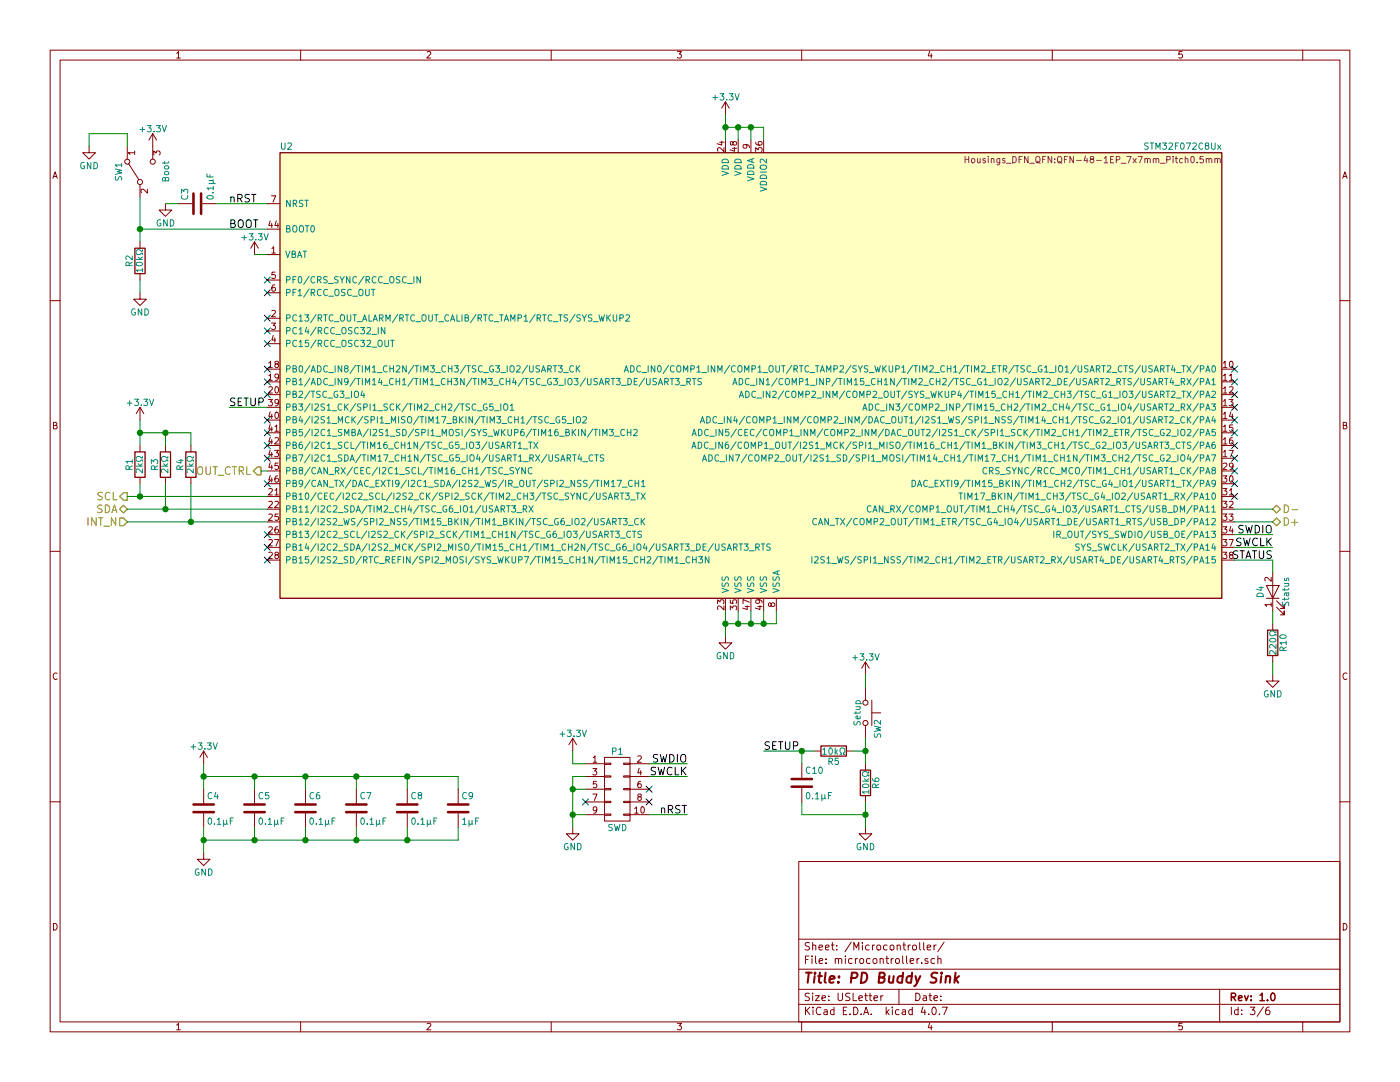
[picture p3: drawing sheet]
<svg xmlns="http://www.w3.org/2000/svg" width="279mm" height="216mm" viewBox="0 0 279 216" stroke-linecap="round" stroke-linejoin="round" font-family="sans-serif">
<g fill="none" stroke="#840000" stroke-width=".2">
<path d="M10 10h259.4v195.9h-259.4zM12 12h255.4v191.9h-255.4zM35.3 10.6l.3-.3v1.3M35.3 11.6h.7M60 10v2M85.2 10.4l.5-.1 .3 .3-.8 1h.8M110 10v2M135.2 10.3h.8l-.4 .5h.3l.1 .2-.1 .5-.2 .1-.5-.1M160 10v2M185.5 10.2l-.3 1h.8M185.9 10.7v.9M210 10v2"/>
<path d="M235.9 10.3h-.6v.6l.1-.1h.5l.1 .5-.3 .3-.4-.1M260 10v2M10.6 35.6l.4-1.3 .4 1.3M10.7 35.2h.6M17.8 29.2v1.3h1.2l-1.2 1.3-1.3-1.3h1.3M25.4 29.2v2.6M25.7 32.6l2 3.2M26.9 30.5h-1.3l.4 .3M26.9 30.1v.7M27.9 36.8v2.6M29.4 37.7v.8l-.9-.8-.4 .3 .1 .5M30.5 26.7v5.1"/>
<path d="M30.5 26.7l-.8 1.2M30.5 26.7l.7 1.2M30.7 30.9v-.8l.5 .5 .1-.4h.5l.2 .2-.2 .5M54.2 39.1h.8l-.5 1.2M143.6 28.4h.9M144 28.2v.8l-.9-.3M144.5 29.5v.8l-.9-.8-.4 .2 .1 .5M144.8 20.3v2.6M144.8 27.9v2.6M144.8 20.3l-.8 1.3M144.8 20.3l.7 1.3M146.2 29.6h.8"/>
<path d="M146.3 28.5l.2-.3 .4 .1 .1 .2-.1 .4-.4 .1-.2-.1-.1-.6h-.4l-.1 .2 .1 .4 .2 .1 .3-.3M146.6 29.4v.8l-.9-.3M147.3 27.9v2.6M148.8 28.9l.3 .2v.2l-.3 .3-.5-.1v-.4l.2-.2a.84 .84 0 0 1 1.1 .3v.3M149.9 27.9v2.6M150.8 30.3v-.8l.5 .4 .1-.4h.6l.1 .2-.1 .6M150.8 28.4l.1 .3 .2 .2 .7 .1 .3-.3-.1-.4-.5-.1-.1 .2-.1 .3 .2 .3M152.4 27.9v2.6M268 35.6l.4-1.3 .4 1.3M268.1 35.2h.6M10 60h2M27.9 58.4v1.3h1.3l-1.3 1.3-1.2-1.3h1.2"/>
<path d="M27.9 48.3v1.2M27.9 54.6v1.3M33 40.6v1.3h1.3l-1.3 1.3-1.3-1.3h1.3M35.6 40.6h2.8M40.4 40.6h2.8M50.8 48.3l-.8 1.2M50.8 48.3v2.5M50.8 48.3l.8 1.2M53.3 50.8h2.6M53.3 55.9h2.6M53.3 58.4h2.6M53.3 40.6h2.6"/>
<path d="M53.3 45.7h2.6M53.9 44.1l-.3 .9h.8M54.2 44.6v.8M54.3 49.6l.3-.4v1.3M54.3 50.5h.7M54.8 56.8l-.3 .1-.2 .3v.7l.2 .2 .4-.1 .1-.4-.2-.2-.3-.1-.2 .3M54.9 54.3h-.6v.6l.1-.1 .5 .1v.5l-.2 .2-.4-.2M55.1 44.1l-.2 .9h.7M55.4 44.6v.8M267.4 60h2M53.3 63.5h2.6M53.3 66h2.6"/>
<path d="M53.3 68.6h2.6M53.3 73.7h2.6M53.3 78.7h2.6M53.3 76.2h2.6M53.6 79.7h.8l-.5 .5 .4 .1v.5l-.2 .2-.5-.2M53.6 77.3l.5-.1 .3 .3-.8 .9h.8M53.6 72.4l.4-.3v1.3M53.6 75l.4-.4v1.3M53.6 73.4h.8M53.6 75.9h.8M54.2 64.5h.8l-.5 .4 .4 .1v.6l-.2 .1-.5-.1M54.3 62l.4-.1 .3 .4-.8 .9h.8"/>
<path d="M54.5 66.9l-.2 .9h.7M54.8 67.4v.9M55 77.3l.1-.1a.67 .67 0 0 1 .5 .6 .67 .67 0 0 1-.5 .6l-.2-.4zM55.1 72.6l-.2-.2v-.2l.2-.1 .4 .1v.3l-.5 .2-.1 .2v.3l.2 .2h.2l.3-.3-.1-.4-.2-.1M55.6 75.2l-.3 .2h-.2l-.2-.2 .1-.5 .3-.1 .3 .3a.84 .84 0 0 1-.4 1h-.2M243.8 73.7h2.6M243.8 78.7h2.6M243.8 76.2h2.6M244.1 72.4l.4-.3v1.3M244.1 75l.4-.4v1.3M244.1 77.5l.4-.3v1.2M244.1 73.4h.8"/>
<path d="M244.1 75.9h.8M244.1 78.4h.8M245.3 79.7h.8l-.5 .5 .4 .1v.5l-.2 .2-.5-.2M245.4 75l.3-.4v1.3M245.4 77.3l.4-.1 .3 .3-.8 .9h.8M245.4 75.9h.7M245.5 72.2l.1-.1a.67 .67 0 0 1 .5 .6 .67 .67 0 0 1-.5 .7l-.2-.5zM10.7 84.9l.5-.1 .2-.2-.1-.2-.6-.1v1.3h.5l.2-.5-.3-.2M27.9 81.3v2.5M27.9 88.9v1.3M27.9 95.3v1.2M27.9 81.3l-.7 1.3"/>
<path d="M27.9 81.3l.8 1.3M33 88.9v1.3M33 95.3v1.2M38.1 88.9v1.3M38.1 95.3v1.2M53.3 96.5h2.6M53.3 83.8h2.6M53.3 99.1h2.6M53.3 86.4h2.6M53.3 88.9h2.6M53.3 81.3h2.6M53.3 91.4h2.6"/>
<path d="M53.3 94h2.6M53.6 97.6l.5-.1 .3 .3-.8 1h.8M53.9 82.2l-.3 .9h.8M53.9 84.7l-.3 .9h.8M53.9 87.2l-.3 1h.8M53.9 89.8l-.3 .9h.8M53.9 92.3l-.3 .9h.8M53.9 94.9l-.3 .9h.8M54.2 82.7v.8M54.2 85.2v.9M54.2 87.7v.9M54.2 90.3v.8"/>
<path d="M54.2 92.8v.9M54.2 95.4v.8M54.8 89.9h.8l-.5 .4 .4 .1v.6l-.2 .1-.5-.1M54.9 97.8l.3-.3v1.3M54.9 85.1l.3-.3v1.3M54.9 87.4l.4-.1 .3 .4-.8 .9h.8M54.9 98.8h.7M54.9 86.1h.7M55 82.3l.1-.1a.67 .67 0 0 1 .5 .7 .67 .67 0 0 1-.5 .6l-.2-.5zM55.4 94.9l-.3 .1-.2 .3v.7l.2 .2 .4-.1 .1-.4-.2-.2-.3-.1-.2 .3M55.5 92.4h-.6v.6l.1-.1 .5 .1v.5l-.2 .2-.4-.2M55.6 80.2l-.3 .3h-.2l-.2-.3 .1-.4 .3-.1 .3 .2a.84 .84 0 0 1-.4 1.1h-.2"/>
<path d="M243.8 96.5h2.6M243.8 83.8h2.6M243.8 99.1h2.6M243.8 86.4h2.6M243.8 88.9h2.6M243.8 81.3h2.6M243.8 91.4h2.6M243.8 94h2.6M244.1 94.9h.8l-.5 .5 .4 .1v.6l-.2 .1-.5-.1M244.1 97.5h.8l-.5 .5 .4 .1v.5l-.2 .2-.5-.2M244.1 80.1l.4-.4v1.3M244.1 82.6l.4-.4v1.3"/>
<path d="M244.1 85.1l.4-.3v1.3M244.1 87.7l.4-.4v1.3M244.1 90.2l.4-.3v1.2M244.1 92.5l.5-.1 .3 .4-.8 .9h.8M244.1 86.1h.8M244.1 81h.8M244.1 83.5h.8M244.1 88.6h.8M244.1 91.1h.8M245.3 89.9h.8l-.5 1.2M245.4 97.8l.3-.3v1.3M245.4 98.8h.7"/>
<path d="M245.5 95l.1-.1a.67 .67 0 0 1 .5 .7 .67 .67 0 0 1-.5 .6l-.2-.5zM245.6 82.2l-.2 .9h.7M245.9 87.3l-.3 .1-.2 .2v.7l.2 .3 .4-.1 .1-.5-.2-.1-.3-.1-.2 .2M245.9 82.7v.8M246 84.8h-.6v.6l.1-.1 .5 .1v.5l-.2 .2-.4-.2M246.1 92.9l-.3 .3h-.2l-.2-.3 .1-.4 .3-.1 .3 .2a.84 .84 0 0 1-.4 1.1h-.2M268.1 84.9l.5-.1 .2-.2-.1-.2-.6-.1v1.3h.5l.2-.5-.3-.2M10 110h2M53.3 101.6h2.6M53.3 104.1h2.6M53.3 106.7h2.6M53.3 109.2h2.6"/>
<path d="M53.3 111.8h2.6M53.6 100.1l.5-.1 .3 .4-.8 .9h.8M53.6 102.7l.5-.1 .3 .3-.8 .9h.8M53.6 105.2l.5-.1 .3 .4-.8 .9h.8M53.6 107.7l.5-.1 .3 .4-.8 .9h.8M53.6 110.3l.5-.1 .3 .3-.8 1h.8M54.8 107.6h.8l-.5 1.3M54.9 100.1l.4-.1 .3 .4-.8 .9h.8M55.1 110.7l-.2-.2 .1-.3 .5 .1v.3l-.5 .2-.1 .2v.3l.2 .2h.2l.3-.3-.1-.4-.2-.1M55.4 105.1l-.3 .1-.2 .2v.7l.2 .3 .4-.2 .1-.4-.2-.2h-.3l-.2 .2M55.5 102.6h-.6v.5l.1-.1 .5 .1v.6l-.2 .1-.4-.1M144.8 119.4v2.5"/>
<path d="M145.7 119.7v.6l.6 .1-.1-.2 .1-.5h.6l.1 .2-.1 .5M147.3 119.4v2.5M149.9 119.4v2.5M151.4 119.7l.2 .2v.3l-.2 .2-.5-.1-.1-.4 .3-.2a.84 .84 0 0 1 1 .3v.3M152.4 119.4v2.5M154.9 119.4v2.5M243.8 101.6h2.6M243.8 104.1h2.6M243.8 106.7h2.6M243.8 109.2h2.6M243.8 111.8h2.6M244.1 100h.8l-.5 .5 .4 .1v.6l-.2 .1-.5-.1"/>
<path d="M244.1 102.6h.8l-.5 .4 .4 .1v.6l-.2 .1-.5-.1M244.1 105.1h.8l-.5 .5 .4 .1v.5l-.2 .2-.5-.2M244.1 107.6h.8l-.5 .5 .4 .1v.6l-.2 .1-.5-.1M244.1 110.2h.8l-.5 .5 .4 .1v.5l-.2 .2-.5-.2M245.3 102.6h.8l-.5 .4 .4 .1v.6l-.2 .1-.5-.1M245.3 107.6h.8l-.5 1.3M245.4 100.1l.4-.1 .3 .4-.8 .9h.8M245.6 110.7l-.2-.2 .1-.3 .5 .1v.3l-.5 .2-.1 .2v.3l.2 .2h.2l.3-.3-.1-.4-.2-.1M245.6 105l-.2 .9h.7M245.9 105.5v.9M252.7 116.8h2.6l-1.3 2.6zM252.7 119.4h2.6"/>
<path d="M253.7 115.2v.8l-.9-.8-.4 .2 .1 .5M254 114.3v7.6M254.8 119.9l1.5 1.5v-.7v.7h-.8M267.4 110h2M11.4 134.4a.62 .62 0 0 0-.8 .4 .62 .62 0 0 0 .6 .8l.2-.1M143.2 120.5v-.8l.5 .4 .1-.4h.5l.2 .2-.2 .6M144.5 120.9v.8l-.9-.8-.4 .2 .1 .5M144.8 127v1.3h1.2l-1.2 1.2-1.3-1.2h1.3M145.7 121.7v-.8l.5 .4 .1-.3h.6l.1 .1-.1 .6M148.7 121h.9M149.1 120.9v.7l-.9-.3M149.6 120.2l-1.3-.6v.9"/>
<path d="M151.2 121h.9M151.7 120.9v.7l-1-.3M153.9 120.5l.3-.2h.3l.1 .2v.4l-.4 .1-.3-.1-.1-.6h-.3l-.1 .6 .3 .1 .2-.2M172.7 132.1v2.5M172.7 137.2v2.5M172.7 132.1l-.7 1.3M172.7 132.1l.8 1.3M174 139.7v5.1M253.7 120.7h-1.3l.4 .3M253.7 120.3v.7M254 134.6v1.3h1.3l-1.3 1.3-1.3-1.3h1.3M254 124.5v1.2"/>
<path d="M254 130.8v1.3M254.8 121.2l1.5 1.5v-.8v.8h-.8M268.8 134.4a.62 .62 0 0 0-.8 .4 .62 .62 0 0 0 .6 .8l.2-.1M10 160h2M40.6 149.9l-.7 1.2M40.6 149.9v2.5M40.6 157.5v2.8M40.6 149.9l.8 1.2M50.8 157.5v2.8M61 157.5v2.8M71.1 157.5v2.8M81.3 157.5v2.8"/>
<path d="M91.4 157.5v2.8M114.3 147.3l-.8 1.3M114.3 147.3v2.6M114.3 147.3l.8 1.3M116.8 152.4h3.8M116.8 154.9h3.8M116.8 157.5h3.8M118.3 153.4h.8l-.4 .4 .3 .1v.6l-.1 .1-.6-.1M118.3 158.4h.9l-.6 1.3M118.4 151.2l.3-.4v1.3M118.4 152.1h.7M119 155.9h-.6v.6l.2-.1 .4 .1v.5l-.1 .2-.5-.2"/>
<path d="M120.6 159.9h1.3v.2h-1.3zM120.6 157.4h1.3v.2h-1.3zM120.6 154.8h1.3v.3h-1.3zM120.6 152.3h1.3v.2h-1.3zM120.6 151.1h5.1v12.7h-5.1zM124.5 159.9h1.2v.2h-1.2zM124.5 157.4h1.2v.2h-1.2zM124.5 154.8h1.2v.3h-1.2zM124.5 152.3h1.2v.2h-1.2zM125.7 152.4h3.8M125.7 154.9h3.8M125.7 157.5h3.8"/>
<path d="M127.3 150.9l.5-.1 .2 .4-.8 .9h.8M127.5 159l-.2-.2v-.3l.2-.1 .4 .1v.4l-.5 .1-.1 .2v.4l.2 .1h.3l.2-.2-.1-.4-.1-.1M127.6 153.3l-.3 .9h.7M127.9 155.9l-.4 .1-.2 .2v.7l.2 .3 .4-.2 .1-.4-.1-.2h-.4l-.2 .2M127.9 153.8v.8M160 152.4v2.8M160 157.2v2.8M162.6 149.9h1.2M168.9 149.9h1.3M172.7 144.8v2.5M172.7 152.4v1.3M172.7 158.8v1.2"/>
<path d="M174 142.2h1.8M267.4 160h2M40.6 170.2v1.3h1.3l-1.3 1.2-1.2-1.2h1.2M40.6 162.3v2.8M50.8 162.3v2.8M61 162.3v2.8M71.1 162.3v2.8M81.3 162.3v2.8M91.4 162.3v2.8M114.3 165.1v1.3h1.3l-1.3 1.2-1.3-1.2h1.3M116.8 160h3.8M116.8 162.6h3.8"/>
<path d="M119.1 161.5l-.2 .3h-.3l-.2-.3 .1-.5h.4l.2 .2a.84 .84 0 0 1-.4 1.1h-.2M120.6 162.4h1.3v.3h-1.3zM124.5 162.4h1.2v.3h-1.2zM125.7 160h3.8M125.7 162.6h3.8M126.7 161.3l.3-.3v1.3M126.7 162.3h.7M128 161.1l.2-.1a.67 .67 0 0 1 .4 .6 .67 .67 0 0 1-.4 .7l-.3-.5zM159.4 171.9h108v32h-108zM172.7 165.1v1.3h1.3l-1.3 1.2-1.3-1.2h1.3M10.7 184.3a.65 .65 0 0 1 .7 .6 .65 .65 0 0 1-.7 .7zM159.4 197.4h108"/>
<path d="M159.4 193.4h108M159.4 187.4h108M160.8 191.5h.5M161.5 190.8h-.7v1.5M161.5 198.2h-.5l-.3 .3 .1 .3 .7 .3v.4l-.2 .2-.6-.1M161.5 188.1h-.5l-.3 .2 .1 .3 .7 .4v.4l-.2 .2-.6-.1M162.1 190.8v.1M162.1 191.3v1M162.2 198.2v.1M162.2 188.7l.2-.1h.4v1M162.2 188.1v1.5M162.2 198.7v1"/>
<path d="M162.7 198.7h.8l-.8 1h.8M162.8 190.8v1.2l.2 .3M163.4 189.1l.8-.2-.1-.3h-.4l-.3 .2 .1 .7h.6M163.5 191.8l.7-.2-.1-.3h-.4l-.2 .2 .1 .7h.5M164 199.2l.7-.2v-.2l-.4-.1-.3 .2 .1 .7h.6M164.7 189.1l.8-.2-.1-.3h-.4l-.3 .2 .1 .7h.6M164.8 192.1v.2M164.8 191.3v.2M165.4 199.5v.2M165.4 198.8v.1M165.9 188.6h.6M166.1 188.1v1.3l.4 .2"/>
<path d="M166.7 191.4l.2-.1h.4v1M166.7 191.3v1M167 189.4v.2M167 188.6v.2M167.3 198.2v1.2l.2 .3h.3l.3-.3v-1.2M167.3 191.5a.36 .36 0 0 1 .4-.3 .36 .36 0 0 1 .3 .3v.8M168.7 190.8v.1M168.7 191.3v1M169.6 198.2h-.6l-.2 .3v.3l.7 .3v.4l-.2 .2-.5-.1M169.9 188l-1.3 1.9M170.1 191.3h-.5l-.3 .2 .1 .6 .2 .2 .5-.1M170.3 198.2v1.5h.7"/>
<path d="M170.4 189.6v-1.5l.5 1 .5-1v1.5M170.7 191.3v1M171.1 191.3l-.4 .2M171.4 199.2l.7-.2v-.2l-.5-.1-.2 .2 .1 .7h.6M171.7 191.4l.2-.1 .4 .1 .1 .6-.2 .2-.3 .1-.2-.2zM172.1 188.1v.1M172.1 188.6v1M172.6 198.7h.5M172.8 198.2v1.3l.3 .2M173.4 198.7h.6M173.5 188.6h-.5l-.3 .2 .1 .6 .2 .2 .5-.1M173.6 198.2v1.3l.4 .2"/>
<path d="M173.6 191.3h-.4l-.3 .2 .1 .6 .2 .2 .4-.1M174.1 188.6v1M174.3 191.4l.2-.1 .4 .1 .1 .6-.1 .2-.4 .1-.2-.2zM174.4 199.2l.7-.2v-.2l-.4-.1-.3 .2 .1 .7h.6M174.5 188.6l-.4 .2M175.1 188.7l.2-.1 .4 .1 .1 .6-.2 .2-.3 .1-.2-.2zM175.6 191.4l.2-.1h.4l.1 1M175.6 191.3v1M175.8 198.7v1M176.2 198.7l-.4 .3M176.8 191.3h.5M177 190.8v1.2l.3 .3"/>
<path d="M177 188.6h-.4l-.3 .2 .1 .6 .2 .2 .4-.1M177.7 188.7l.2-.1 .4 .1 .1 .6-.1 .2-.4 .1-.2-.2zM177.9 191.3v1M178.3 191.3l-.4 .2M178.8 191.4l.2-.1 .4 .1 .1 .6-.1 .2-.4 .1-.2-.2zM179 188.7l.2-.1h.4l.1 1M179 188.6v1M179.4 197.4v3M180.1 190.8v1.2l.2 .3M180.2 188.6h.5M180.4 188.1v1.3l.3 .2M180.9 190.8v1.2l.2 .3"/>
<path d="M181.3 188.6v1M181.6 191.8l.7-.2v-.3h-.4l-.3 .2 .1 .7h.6M181.7 188.6l-.4 .2M182.2 188.7l.2-.1 .4 .1 .1 .6-.1 .2-.4 .1-.2-.2zM182.8 198.2a.76 .76 0 0 1 .8 .7 .76 .76 0 0 1-.8 .8zM183 191.3v1M183.4 191.3l-.4 .2M183.5 188.1v1.3l.2 .2M183.9 192.1v.2M184.3 198.8h.5l.1 .9M184.3 188.1v1.3l.2 .2M184.9 199l-.5 .1-.2 .2 .2 .4 .5-.1"/>
<path d="M185 189.1l.8-.2-.1-.3h-.4l-.3 .2 .1 .7h.6M185.2 191.3a.37 .37 0 0 0-.6 .2l.1 .2 .5 .1v.2l-.2 .3-.4-.1M185.4 198.7h.6M185.6 198.2v1.3l.4 .2M186.4 199.2l.7-.2-.1-.2-.4-.1-.2 .2 .1 .7h.5M186.4 188.6v1M186.5 191.3h-.4l-.3 .2 .1 .6 .2 .2 .4-.1M186.8 188.6l-.4 .2M187.2 191.4l.2-.1h.4v1M187.2 190.8v1.5M187.8 199.5v.2M187.8 198.8v.1"/>
<path d="M188.4 188l-1.3 1.9M243.4 197.4v6.5M268.1 184.3a.65 .65 0 0 1 .7 .6 .65 .65 0 0 1-.7 .7zM35.3 204.5l.3-.3v1.3M35.3 205.5h.7M60 203.9v2M85.2 204.3l.5-.1 .3 .3-.8 1h.8M110 203.9v2M135.2 204.2h.8l-.4 .5h.3l.1 .2-.1 .5-.2 .1-.5-.1M159.4 200.4h108M160 203.9v2M160.8 201v1.5"/>
<path d="M161 201.6l.6 .9M161.6 201l-.8 .8M162.3 201v.1M162.3 201.5v1M163.8 201.1a.71 .71 0 0 0-1 .5 .71 .71 0 0 0 .8 .9l.2-.2M164.5 201.5h.5l.1 1M165.1 201.8l-.5 .1-.2 .2 .2 .4 .5-.1M166.4 201.5h-.4l-.3 .3 .1 .5 .2 .2 .4-.1M166.4 201v1.5M168.3 201.7h.5M169 201h-.7v1.5h.7M169.6 202.3v.2"/>
<path d="M170.4 201a.76 .76 0 0 1 .8 .7 .76 .76 0 0 1-.8 .8zM171.9 202.3v.2M172.4 202.5l.4-1.5 .6 1.5M172.5 202h.7M173.9 202.3v.2M176.9 201v1.5M177 201.9l.4 .6M177.4 201.5l-.5 .5M178.1 201v.1M178.1 201.5v1M179.4 201.5h-.4l-.3 .3 .1 .5 .2 .2 .4-.1M180.1 201.5h.6v1"/>
<path d="M180.7 201.8l-.5 .1-.2 .2 .2 .4 .5-.1M182.1 201.5h-.5l-.2 .3v.5l.2 .2 .5-.1M182.1 201v1.5M184.2 200.9l-.4 1.1h1M184.6 201.5v1M185.3 202.3v.2M185.5 204.1l-.3 1h.8M185.9 204.6v.9M186.1 201.1l.2-.1a.8 .8 0 0 1 .6 .7 .8 .8 0 0 1-.6 .8l-.2-.2-.1-.4zM187.5 202.3v.2M188 201h1.1l-.7 1.5M210 203.9v2"/>
<path d="M235.9 204.2h-.6v.6l.1-.1h.5l.1 .5-.3 .3-.4-.1M245.7 201v1.5M247.1 201.5h-.4l-.3 .3 .1 .5 .2 .2 .4-.1M247.1 201v1.5M247.8 202.3v.2M247.8 201.5v.2M249.5 201h.9l-.5 .5 .5 .2v.6l-.2 .2-.7-.2M252.1 200.9l-1.2 1.9M253.3 201h-.4a1.11 1.11 0 0 0-.2 1.4l.5 .1 .2-.2v-.5l-.2-.3-.5 .1-.1 .2M260 203.9v2"/>
<circle cx="25.4" cy="32.3" r=".51"/>
<circle cx="27.9" cy="36.3" r=".51"/>
<circle cx="30.5" cy="32.3" r=".51"/>
<circle cx="172.7" cy="144.3" r=".51"/>
<circle cx="172.7" cy="140.2" r=".51"/>
</g>
<path d="M245.7 199l.8-.1 .1-.2-.1-.4-.2-.1h-.6v1.5M246.1 199l.5 .7M247.2 199.2l.7-.2-.1-.2-.4-.1-.2 .2v.7h.6M248.4 198.7l.3 1 .4-1M249.7 199.5v.2M249.7 198.8v.1M251.5 198.6l.4-.4v1.5M251.5 199.7h.8M253 199.5v.2M253.7 198.3l.2-.1a.8 .8 0 0 1 .6 .7 .8 .8 0 0 1-.6 .8l-.2-.2-.1-.4z" fill="none" stroke="#840000" stroke-width=".3"/>
<g fill="none" stroke="#840000" stroke-width=".41">
<path d="M160.9 194.1h1.1M161.4 194.1l-.2 2M162.6 194.8l-.2 1.3M162.7 194.1l-.1 .2 .2-.1-.1-.1-.1 .2M163.3 194.8h.7M163.6 194.1l-.2 1.7 .1 .2 .4 .1M164.8 194.1l-.2 1.7 .2 .3M165.6 195.4l.9-.2v-.4h-.8l-.2 1 .3 .3 .5-.1M167.3 195.9l.1 .1-.1 .1-.1-.1 .1-.1v.2M167.5 194.8l-.1 .2-.1-.1 .2-.1-.1 .2M169.9 195.1l1-.1a.56 .56 0 0 0 .1-.8l-1-.1-.2 2M172 194.1a.97 .97 0 0 1 1.1 .6 .97 .97 0 0 1-.3 1.1l-.5 .3h-.5z"/>
<path d="M175.5 195l.8-.1a.46 .46 0 0 0 .3-.4 .46 .46 0 0 0-.4-.4h-.6l-.3 2 1-.1a.54 .54 0 0 0 .1-.9l-.3-.1M177.5 194.8l-.1 1.2a.56 .56 0 0 0 .8-.1M178.4 194.8l-.2 1.3M180.2 194.8a.7 .7 0 0 0-1.1 .3v.8l.3 .2 .6-.1M180.2 194.1l-.2 2M182 194.8a.7 .7 0 0 0-1.1 .3v.8l.3 .2 .6-.1M182 194.1l-.2 2M182.7 194.8l.3 1.3M183.7 194.8l-.9 1.8-.4 .2M187.1 194.2l-.8-.1-.3 .2-.1 .4a.81 .81 0 0 0 .9 .5l.1 .3-.2 .5-.2 .1-.8-.1M187.9 194.8l-.2 1.3M187.9 194.1v.2l.1-.1-.1-.1v.2"/>
<path d="M188.8 194.9l.3-.1h.5l-.1 1.3M188.8 194.8l-.1 1.3M190.7 194.1l-.2 2M190.7 195.3l.5 .8M191.4 194.8l-.9 .7"/>
</g>
<path d="M55.9 30.5h187.9v88.9h-187.9z" fill="#ffffc2" stroke="#ffffc2" stroke-width=".2"/>
<path d="M55.9 30.5h187.9v88.9h-187.9zM26.9 49.5h2.1v5.1h-2.1zM26.9 90.2h2.1v5.1h-2.1zM32 90.2h2v5.1h-2zM37.1 90.2h2v5.1h-2zM253 125.7h2v5.1h-2zM163.8 148.8h5.1v2.1h-5.1zM171.7 153.7h2v5.1h-2z" fill="none" stroke="#840000" stroke-width=".25"/>
<g fill="none" stroke="#008484" stroke-width=".2">
<path d="M142.2 19.5h1M142.7 19v1M143.7 18.7h.8l-.5 .5 .4 .1v.5l-.2 .2-.5-.2M145 19.8v.2M145.5 18.7h.8l-.4 .5 .4 .1v.5l-.2 .2-.6-.2M146.7 18.7l.4 1.3 .4-1.3M16.8 32.5a.59 .59 0 0 0-.7 .5 .59 .59 0 0 0 .7 .6l.1-.5h-.3M18.1 32.4v1.3l-.7-1.3v1.3M18.7 32.4a.64 .64 0 0 1 .8 .6 .64 .64 0 0 1-.8 .7zM23 33.7l1.3 .3-.9 .2 .9 .3-1.3 .3M23.1 35.2l-.1 .5 .2 .2 .3-.1 .3-.5h.4l.1 .2-.1 .4M24.3 32.9h-1.3l.4 .4"/>
<path d="M24.3 32.6v.7M27.9 25.8h1M28.4 25.3v1M29.4 25h.8l-.5 .5 .4 .1v.6l-.2 .1-.5-.1M30.7 26.2v.1M31.2 25h.8l-.4 .5 .4 .1v.6l-.2 .1-.6-.1M32.4 25l.4 1.3 .4-1.3M32.8 32.2v.5M32.9 34.3l.5-.1 .3 .4-.3 .3h-.3l-.3-.3zM32.9 33.2l.5-.1 .3 .4-.3 .2h-.3l-.3-.2zM33 35.7l.2-.3 .5 .2v.5h-1.3l.1-.6h.4l.1 .6M33.7 32.2l-.2 .3h-1.1"/>
<path d="M36.2 38.6v-.8l.5 .4 .1-.4h.6l.1 .2-.1 .6M36.3 39a.61 .61 0 0 0 .5 .8 .61 .61 0 0 0 .7-.6l-.1-.2M41.3 34.7v.6h1.3M41.4 39.2a.76 .76 0 0 1 1.2 .2 .74 .74 0 0 1-1.3-.1zM41.7 36l.8 .1 .1 .3-.2 .2M41.7 36.6h1.3M41.9 34.9v.4M42.4 38.5h.2M42.6 37.5h-1.3l.4 .4M42.6 35.8l-.2 .2M42.6 37.2v.7M56.2 28.5v1l.2 .3h.3l.2-.3v-1"/>
<path d="M57.5 28.6l.4-.1 .3 .4-.8 .9h.8M57.9 40v1.2l-.7-1.2v1.2M60.8 40h.7M61.2 40v1.2M144.1 34.2l1.3 .4-1.3 .4M144.1 32a.69 .69 0 0 1 .8-.2 .69 .69 0 0 1 .5 .7h-1.3zM144.3 33.1a.67 .67 0 0 1 .7 0 .67 .67 0 0 1 .4 .6h-1.3zM146.6 34.2l1.3 .4-1.3 .4M146.7 32a.69 .69 0 0 1 .8-.2 .69 .69 0 0 1 .4 .7h-1.3zM146.8 33.1a.67 .67 0 0 1 .8 0 .67 .67 0 0 1 .3 .6h-1.3zM149.2 35.3l1.2 .4-1.2 .4M149.2 34.3a.69 .69 0 0 1 .8-.2 .69 .69 0 0 1 .4 .7h-1.2z"/>
<path d="M149.2 33.1a.69 .69 0 0 1 .8-.2 .69 .69 0 0 1 .4 .7h-1.2zM150.1 31.8v.5M150.4 31.6l-1.2 .5 1.2 .4M151.7 37.3l1.3 .4-1.3 .5M151.7 34.3h1.3M151.8 36.4a.69 .69 0 0 1 .7-.2 .69 .69 0 0 1 .5 .7h-1.3zM151.8 35.1a.69 .69 0 0 1 .7-.2 .69 .69 0 0 1 .5 .7h-1.3zM151.8 33.1a.83 .83 0 0 1 1.2 .1 .44 .44 0 0 1-.4 .6l-.7-.1-.2-.2zM153 31.8v.7l-.9-.7-.4 .2 .1 .5M229.2 28.6l-.5-.1-.3 .3 .1 .3 .6 .2v.4l-.2 .1-.5-.1M229.5 28.5h.8M229.9 28.5v1.3"/>
<path d="M230.7 29.8v-1.3l.4 .9 .4-.9v1.3M232 28.5h.8l-.4 .5 .3 .1v.6l-.1 .1-.6-.1M233.3 28.6l.5-.1 .2 .4-.8 .9h.8M234.6 29.1h.4M235.2 28.5h-.6v1.3M235.7 28.6l.2-.1a.67 .67 0 0 1 .4 .7 .67 .67 0 0 1-.4 .6l-.3-.5zM236.8 28.5h.8l-.5 1.3M238 28.6l.5-.1 .3 .4-.8 .9h.8M240 28.6a.61 .61 0 0 0-.8 .5 .61 .61 0 0 0 .6 .7l.2-.1M240.8 29.1l-.3-.3 .1-.2 .2-.1 .4 .1v.3l-.6 .2-.1 .2 .1 .4 .2 .1h.2l.2-.3v-.3l-.2-.1M241.8 28.5v1l.2 .3h.3l.2-.3v-1M243 28.9l.7 .9"/>
<path d="M243.7 28.9l-.7 .9M25.8 53l-.1-.6-.5-.1-.1 .7h1.3M26.4 51.1v.8l-.9-.8-.4 .2 .1 .5M26.4 52.3l-.6 .4M27.2 51.8h1.2M27.3 52.5a.69 .69 0 0 1 1.1 .3 .74 .74 0 0 1-1.2-.2zM27.6 51.3l.4 .5M28.4 53.9h-1.2l.3 .4M28.4 49.8v.3h-.2a.54 .54 0 0 0-.8-.2 .54 .54 0 0 0-.1 .8l.5 .1 .4-.3h.2v.3M28.4 53.5v.8M28.4 51.3l-.5 .3M32.1 43.9a.59 .59 0 0 0-.8 .6 .59 .59 0 0 0 .8 .5v-.4h-.2"/>
<path d="M33.4 43.8v1.3l-.7-1.3v1.3M34 43.8a.64 .64 0 0 1 .7 .7 .64 .64 0 0 1-.7 .6zM48.3 47.4h.9M48.7 46.9v1M49.7 46.6h.8l-.4 .5 .3 .1v.6l-.1 .1-.6-.1M51.1 47.8v.1M51.5 46.6h.8l-.4 .5 .4 .1v.6l-.2 .1-.6-.1M52.7 46.6l.4 1.3 .4-1.3M57 50.1l.4 1.3 .5-1.3M57.2 55.9l.6-.1 .1-.5-.7-.1v1.3M57.2 58.4l.6-.1 .1-.5-.7-.1v1.3M57.2 45.6l.6-.1v-.4l-.6-.1v1.3h.5l.2-.4-.3-.3"/>
<path d="M58.3 50.7l.6-.1v-.4l-.6-.1v1.3h.5l.2-.4-.3-.3M58.5 55.8h.4M58.5 58.3h.4M58.5 40.6l.6-.1 .1-.4-.7-.1v1.2M58.6 45.1h.5a.83 .83 0 0 1-.1 1.2 .44 .44 0 0 1-.6-.4zM58.8 40.6l.4 .6M59.1 55.2h-.6v1.3M59.1 57.7h-.6v1.3M59.4 51.4l.4-1.3 .4 1.3M59.5 58.1l.4-.4v1.3M59.5 51h.6M59.5 59h.7"/>
<path d="M59.6 55.3l.2-.1a.67 .67 0 0 1 .4 .6 .67 .67 0 0 1-.4 .7l-.3-.5zM59.9 45.1h.5a.83 .83 0 0 1-.1 1.2 .44 .44 0 0 1-.6-.4zM60.5 40h-.5l-.3 .2 .1 .3 .6 .2v.4l-.2 .1-.5-.1M60.5 50.1h.7M60.8 50.1v1.3M60.9 45h.7M61.3 45v1.3M61.7 55.1l-1.1 1.7M61.7 57.7l-1.1 1.6M62.1 58.4l.6-.1 .1-.5-.7-.1v1.3M62.1 45.1l.2-.1a.67 .67 0 0 1 .5 .7 .67 .67 0 0 1-.5 .6l-.3-.5zM62.4 58.4l.4 .6"/>
<path d="M62.8 55.3a.61 .61 0 0 0-.8 .4 .61 .61 0 0 0 .6 .8l.2-.2M63.4 55.9l.6-.1v-.5l-.6-.1v1.3M63.7 55.9l.4 .6M64.1 57.8a.61 .61 0 0 0-.8 .5 .61 .61 0 0 0 .6 .7l.2-.1M65.3 55.2l-.7 .1v.4l.6 .2 .1 .3-.2 .3-.5-.1M65.4 57.8a.61 .61 0 0 0-.9 .5 .61 .61 0 0 0 .6 .7l.3-.1M65.6 56.6h.9M65.6 59.1h1M67 57.8h.5a.83 .83 0 0 1-.1 1.2 .44 .44 0 0 1-.6-.4zM67.5 55.2l-.7 .1v.4l.6 .2 .1 .3-.2 .3-.5-.1M67.9 55.2l.4 .7 .4-.7M68.3 55.9v.6"/>
<path d="M68.9 57.8l-.5-.1-.3 .3 .1 .3 .6 .2v.4l-.2 .1-.5-.1M69.8 55.2v1.3l-.7-1.3v1.3M70.1 57.8a.61 .61 0 0 0-.8 .5 .61 .61 0 0 0 .6 .7l.2-.1M70.4 59.1h.9M71.2 55.3a.61 .61 0 0 0-.8 .4 .61 .61 0 0 0 .5 .8l.3-.2M71.8 57.8h.5a.83 .83 0 0 1-.2 1.2 .44 .44 0 0 1-.5-.4zM72.6 55.1l-1 1.7M73 57.7v1.1l.2 .2h.3l.2-.2v-1.1M73.1 55.9l.6-.1v-.5l-.6-.1v1.3M73.4 55.9l.4 .6M74.1 57.7h.7M74.5 57.7v1.3"/>
<path d="M75 55.3a.61 .61 0 0 0-.8 .4 .61 .61 0 0 0 .6 .8l.2-.2M76.3 55.3a.61 .61 0 0 0-.8 .4 .61 .61 0 0 0 .6 .8l.2-.2M76.6 56.6h.9M77.8 55.4l.3-.2h.3a.83 .83 0 0 1-.1 1.3 .44 .44 0 0 1-.5-.5zM79.8 55.2l-.7 .1v.4l.6 .2 .1 .3-.2 .3-.5-.1M81.1 55.3a.61 .61 0 0 0-.8 .4 .61 .61 0 0 0 .5 .8l.3-.2M81.3 56.6h1M82.6 55.2v1.3M83.9 55.2v1.3l-.7-1.3v1.3M25.9 80v.9M26.8 79.7h.8l-.4 .4 .4 .1v.6l-.2 .1-.6-.1M27 61.7a.59 .59 0 0 0-.7 .5 .59 .59 0 0 0 .7 .6v-.5h-.2"/>
<path d="M28.3 61.6v1.3l-.7-1.3v1.3M28.7 79.7h.8l-.5 .4 .4 .1v.6l-.2 .1-.5-.1M28.9 61.6a.64 .64 0 0 1 .7 .7 .64 .64 0 0 1-.7 .6zM29.8 79.7l.5 1.2 .4-1.2M57.2 63.5l.6-.1 .1-.5-.7-.1v1.3M57.2 66l.6-.1 .1-.4-.7-.1v1.2M57.2 68.6l.6-.1 .1-.5-.7-.1v1.3M57.2 78.7l.6-.1 .1-.4-.7-.1v1.2M57.2 73.6h.6l.1-.5-.7-.1v1.2M57.2 76.2l.6-.1 .1-.5-.7-.1v1.3M58.5 78.6l.6-.1v-.3l-.6-.1v1.2h.5l.2-.4-.3-.3M58.5 73.6l.6-.1v-.4l-.6-.1v1.2h.5l.2-.4-.3-.2"/>
<path d="M58.5 76.1l.6-.1v-.4l-.6-.1v1.3h.5l.2-.4-.3-.3M59.2 62.9a.61 .61 0 0 0-.8 .5 .61 .61 0 0 0 .6 .7l.2-.1M59.2 65.5a.61 .61 0 0 0-.8 .4 .61 .61 0 0 0 .6 .7l.2-.1M59.2 68a.61 .61 0 0 0-.8 .4 .61 .61 0 0 0 .6 .8l.2-.2M59.7 63.2l.3-.4v1.3M59.7 65.7l.3-.3v1.2M59.7 68.2l.3-.3v1.3M59.7 78.2l.5-.1 .2 .3-.8 .9h.8M59.7 75.9l.3-.4v1.3M59.7 64.1h.7M59.7 66.6h.7M59.7 69.2h.7"/>
<path d="M59.7 76.8h.7M59.8 73.1l.2-.1a.67 .67 0 0 1 .4 .6 .67 .67 0 0 1-.4 .6l-.3-.4zM60.8 62.8h.8l-.4 .5 .4 .1v.6l-.2 .1-.6-.1M61.2 65.3l-.3 .9h.8M61.5 65.8v.8M61.6 67.9h-.6l-.1 .6 .2-.1 .5 .1v.5l-.2 .2-.5-.2M61.9 78l-1.1 1.6M61.9 72.9l-1.1 1.6M61.9 75.4l-1.1 1.7M62.1 74.2l.4-1.2 .4 1.2M62.1 76.8l.4-1.3 .4 1.3M62.1 78.1h.7"/>
<path d="M62.2 73.9h.6M62.2 76.4h.6M62.5 78.1v1.2M63.1 62.7l-1.1 1.7M63.1 65.3l-1.1 1.6M63.1 67.8l-1.1 1.7M63.4 73a.64 .64 0 0 1 .7 .6 .64 .64 0 0 1-.7 .6zM63.4 75.5a.64 .64 0 0 1 .7 .6 .64 .64 0 0 1-.7 .7zM63.5 63.5l.6-.1 .1-.5-.7-.1v1.3M63.5 66l.6-.1 .1-.4-.7-.1v1.2M63.5 68.6l.6-.1 .1-.5-.7-.1v1.3M63.8 63.5l.4 .6"/>
<path d="M63.8 66l.4 .6M63.8 68.6l.4 .6M63.9 78.1h-.5l-.2 .2 .1 .3 .6 .2v.4l-.2 .1-.5-.1M64.6 62.8h.7M64.9 62.8v1.3M65.2 78.2a.61 .61 0 0 0-.8 .4 .61 .61 0 0 0 .5 .7l.3-.1M65.4 73.1a.61 .61 0 0 0-.9 .4 .61 .61 0 0 0 .6 .7l.3-.1M65.4 75.6a.61 .61 0 0 0-.9 .5 .61 .61 0 0 0 .6 .7l.3-.1M65.4 79.4h1M65.5 65.5a.61 .61 0 0 0-.8 .4 .61 .61 0 0 0 .6 .7l.2-.1M65.5 68a.61 .61 0 0 0-.8 .4 .61 .61 0 0 0 .6 .8l.2-.2M65.6 74.3h1"/>
<path d="M65.6 76.9h1M66.4 62.9a.61 .61 0 0 0-.8 .5 .61 .61 0 0 0 .6 .7l.2-.1M66.7 64.2h1M66.8 65.5a.61 .61 0 0 0-.9 .4 .61 .61 0 0 0 .6 .7l.3-.1M66.8 68a.61 .61 0 0 0-.9 .4 .61 .61 0 0 0 .6 .8l.3-.2M66.9 73v1.2M66.9 75.5v1.3M67 66.7h1M67 69.3h1M67.4 78.1a.59 .59 0 0 0-.8 .6 .59 .59 0 0 0 .8 .5v-.4h-.2M67.8 78.1h.8l-.4 .4 .4 .1v.6l-.2 .1-.6-.1M68 63l.2-.2 .4 .1a.83 .83 0 0 1-.1 1.2 .44 .44 0 0 1-.6-.4z"/>
<path d="M68.2 73v1.2l-.7-1.2v1.2M68.2 75.5v1.3l-.7-1.3v1.3M68.3 65.5l.2-.1h.4a.83 .83 0 0 1-.1 1.2 .44 .44 0 0 1-.6-.4zM68.3 68.1l.2-.2h.4a.83 .83 0 0 1-.1 1.3 .44 .44 0 0 1-.6-.5zM68.9 79.4h.9M69 73.5l-.2-.2v-.2l.2-.1 .4 .1v.3l-.5 .2-.1 .2v.3l.2 .1h.2l.3-.2-.1-.4-.2-.1M69.3 62.8v1l.2 .3h.3l.2-.3v-1M69.5 76l-.3 .3h-.2l-.2-.3 .1-.4 .3-.1 .3 .2a.84 .84 0 0 1-.4 1.1h-.2M70.2 78.1v1.2M70.3 65.4l-.7 .1v.3l.5 .3 .2 .3-.3 .2-.5-.1M70.3 67.9l-.7 .1v.4l.5 .2 .2 .3-.3 .3-.5-.1M70.4 62.8h.7"/>
<path d="M70.8 62.8v1.3M70.9 78.1h.5a.83 .83 0 0 1-.2 1.2 .44 .44 0 0 1-.5-.4zM70.9 72.9l-1.1 1.6M70.9 75.4l-1.1 1.7M71.2 73h.7M71.2 75.5h.7M71.3 64.2h.9M71.5 65.5a.61 .61 0 0 0-.8 .4 .61 .61 0 0 0 .6 .7l.2-.1M71.5 68a.61 .61 0 0 0-.8 .4 .61 .61 0 0 0 .6 .8l.2-.2M71.5 73v1.2M71.5 75.5v1.3M72 65.4h.7l-.4 .4 .4 .1v.6l-.2 .1-.5-.1"/>
<path d="M72 67.9h.7l-.4 .5 .4 .1v.5l-.2 .2-.5-.2M72.3 78l-.3 .9h.8M72.3 73v1.2M72.3 75.5v1.3M72.4 64.1l.4-1.3 .4 1.3M72.5 63.7h.6M72.6 78.5v.8M72.9 74.2v-1.2l.5 .9 .4-.9v1.2M72.9 76.8v-1.3l.5 .9 .4-.9v1.3M73.3 65.5l.4-.1 .3 .3-.8 .9h.8M73.3 68l.4-.1 .3 .3-.8 1h.8M73.6 62.8v1.3h.6"/>
<path d="M74.2 66.7h1M74.2 69.3h1M74.3 73.3l.4-.3v1.2M74.3 75.9l.4-.4v1.3M74.3 74.2h.7M74.3 76.8h.7M74.5 64.1l.4-1.3 .4 1.3M74.6 63.7h.6M75.3 74.3h1M75.5 68.1l.2-.2h.4a.83 .83 0 0 1-.1 1.3 .44 .44 0 0 1-.6-.5zM75.5 65.4v1.2M75.7 63.5l.7-.1v-.5l-.7-.1v1.3"/>
<path d="M75.8 75.4l-.3 1h.8M76 63.5l.5 .6M76.1 75.9v.9M76.5 76.9h1M76.8 65.4v1.2l-.7-1.2v1.2M76.8 67.9v1l.2 .3h.3l.2-.3v-1M77 64.1v-1.3l.4 .9 .5-.9v1.3M77.3 73.1a.61 .61 0 0 0-.9 .4 .61 .61 0 0 0 .6 .7l.3-.1M77.8 73.6h.7M77.8 73v1.2M78 67.9h.7M78.3 67.9v1.3"/>
<path d="M78.5 75.6a.61 .61 0 0 0-.8 .5 .61 .61 0 0 0 .6 .7l.2-.1M78.5 73v1.2M79 76.1h.8M79 75.5v1.3M79.1 73.1l.5-.1 .2 .3-.8 .9h.8M79.4 62.7l-1.1 1.7M79.8 75.5v1.3M79.8 63.5l.6-.1v-.5l-.6-.1v1.3M80.1 63.5l.4 .6M80.3 75.9l.4-.4v1.3M80.3 76.8h.7M80.9 62.8h.7"/>
<path d="M81.1 73v1.2l-.7-1.2v1.2M81.2 62.8v1.3M82.5 75.4l-1.1 1.7M82.6 72.9l-1.1 1.6M82.7 62.9a.61 .61 0 0 0-.8 .5 .61 .61 0 0 0 .6 .7l.2-.1M82.7 75.5h.7M82.8 73h.7M83 64.2h.9M83.1 75.5v1.3M83.2 73v1.2M83.9 75.5v1.3M84 73v1.2"/>
<path d="M84.3 63l.2-.2 .4 .1a.83 .83 0 0 1-.2 1.2 .44 .44 0 0 1-.5-.4zM84.5 76.8v-1.3l.4 .9 .4-.9v1.3M84.6 74.2v-1.2l.4 .9 .4-.9v1.2M85.6 62.8v1l.2 .3h.3l.2-.3v-1M85.9 75.9l.3-.4v1.3M85.9 76.8h.7M85.9 73h.8l-.4 .5 .3 .1v.5l-.1 .1-.6-.1M86.7 62.8h.7M86.8 76.9h1M86.9 74.3h1M87.1 62.8v1.3M87.6 64.2h.9"/>
<path d="M88.8 75.6a.61 .61 0 0 0-.8 .5 .61 .61 0 0 0 .6 .7l.2-.1M88.9 73.1a.61 .61 0 0 0-.8 .4 .61 .61 0 0 0 .6 .7l.2-.1M89.4 76.1h.7M89.4 75.5v1.3M89.5 73.6h.7M89.5 73v1.2M89.5 62.9a.61 .61 0 0 0-.8 .5 .61 .61 0 0 0 .6 .7l.2-.1M89.9 64.1l.4-1.3 .5 1.3M90 63.7h.6M90.1 75.5v1.3M90.2 73v1.2M90.6 75.5h.8l-.5 .5 .4 .1v.6l-.2 .1-.5-.1"/>
<path d="M90.7 73h.8l-.5 .5 .4 .1v.5l-.2 .1-.5-.1M91.2 62.8v1.3h.6M92.2 62.8v1.3M92.6 75.5v1.3l-.7-1.3v1.3M92.8 63.4l.6-.1v-.4l-.6-.1v1.3h.5l.2-.4-.3-.3M92.9 72.9l-1.1 1.6M93.2 73h.7M93.5 73v1.2M94.2 75.4l-1.1 1.7M94.4 75.5h.7M94.7 75.5v1.3M95 73l-.7 .1v.4l.5 .2 .2 .3-.3 .2h-.4"/>
<path d="M95 62.7l-1.1 1.7M95.4 63.5l.6-.1 .1-.5-.7-.1v1.3M95.5 75.5v1.3M95.7 63.5l.4 .6M96.1 76.8v-1.3l.5 .9 .4-.9v1.3M96.2 73.1a.61 .61 0 0 0-.8 .4 .61 .61 0 0 0 .6 .7l.2-.1M96.5 62.8h.7M96.5 74.3h1M96.9 62.8v1.3M97.5 75.5h.7l-.4 .5 .4 .1v.6l-.2 .1-.5-.1M98.3 62.9a.61 .61 0 0 0-.8 .5 .61 .61 0 0 0 .6 .7l.2-.1M98.4 73a.59 .59 0 0 0-.7 .6 .59 .59 0 0 0 .7 .6l.1-.5h-.3"/>
<path d="M98.5 76.9h1M98.6 64.2h1M98.9 73h.8l-.4 .5 .3 .1v.5l-.1 .1-.6-.1M99.7 62.8h.7M99.9 74.3h1M100.1 62.8v1.3M100.5 75.6a.61 .61 0 0 0-.8 .5 .61 .61 0 0 0 .6 .7l.2-.1M100.7 64.1l.4-1.3 .4 1.3M100.8 63.7h.6M101 76.1h.8M101 75.5v1.3M101.2 73v1.2"/>
<path d="M101.8 75.5v1.3M101.8 73.2l.3-.2h.3a.83 .83 0 0 1-.1 1.2 .44 .44 0 0 1-.5-.4zM101.9 64.1v-1.3l.5 .9 .4-.9v1.3M102.6 75.4l-.3 1h.8M102.9 75.9v.9M103.1 73.1l.5-.1 .2 .3-.8 .9h.8M103.4 63.5l.6-.1v-.5l-.6-.1v1.3M104.5 75.4l-1.1 1.7M104.6 63.2l.4-.4v1.3M104.6 64.1h.7M104.7 75.5h.7M105.1 75.5v1.3"/>
<path d="M105.3 72.9l-1.1 1.6M105.7 73v1l.2 .2h.3l.2-.2v-1M106.5 75.6h-.6v.4l.5 .2 .1 .3-.2 .3-.5-.1M106.8 62.7l-1.1 1.7M107.2 63.5l.6-.1v-.5l-.6-.1v1.3M107.5 63.5l.4 .6M107.7 73l-.7 .1v.4l.5 .2 .2 .3-.3 .2h-.4M107.8 75.6a.61 .61 0 0 0-.8 .5 .61 .61 0 0 0 .6 .7l.2-.1M108.1 74.2l.4-1.2 .4 1.2M108.1 76.9h.9M108.2 73.9h.6M108.3 62.8h.7"/>
<path d="M108.6 62.8v1.3M109.3 73.6h.6l.1-.5-.7-.1v1.2M109.6 73.6l.4 .6M110 75.6a.59 .59 0 0 0-.7 .5 .59 .59 0 0 0 .7 .6v-.5h-.2M110.1 62.9a.61 .61 0 0 0-.8 .5 .61 .61 0 0 0 .6 .7l.2-.1M110.4 64.2h1M110.4 73h.7M110.5 75.5h.8l-.5 .5 .4 .1v.6l-.2 .1-.5-.1M110.8 73v1.2M111.4 73h.8l-.4 .5 .4 .1v.5l-.2 .1-.6-.1M111.5 62.8h.7M111.5 76.9h1"/>
<path d="M111.8 62.8v1.3M112.5 74.3h.9M112.8 75.5v1.3M113.3 62.9h-.7v.4l.6 .2 .1 .3-.2 .3-.5-.1M113.4 75.7l.2-.2 .4 .1a.83 .83 0 0 1-.1 1.2 .44 .44 0 0 1-.6-.4zM114.5 73.1a.61 .61 0 0 0-.9 .4 .61 .61 0 0 0 .6 .7l.3-.1M114.6 75.5h.8l-.5 .5 .4 .1v.6l-.2 .1-.5-.1M114.8 62.7l-1.1 1.7M115 73v1.2M115.2 73.5l.5 .7M115.7 73l-.7 .7M115.8 62.9h-.6v.4l.5 .2 .1 .3-.2 .3-.5-.1"/>
<path d="M116.2 62.8l.4 .7 .4-.7M116.6 63.5v.6M116.8 75.4l-1.1 1.7M117.2 75.5v1l.3 .3h.2l.3-.3v-1M118.1 62.9h-.6v.4l.5 .2 .1 .3-.2 .3-.5-.1M118.4 64.2h1M119.2 75.6h-.6v.4l.5 .2 .1 .3-.2 .3-.5-.1M119.5 62.8l.3 1.3 .3-.9 .2 .9 .3-1.3M119.6 76.8l.4-1.3 .4 1.3M119.7 76.4h.6M120.9 76.2l.6-.1v-.5l-.6-.1v1.3M121.1 62.8v1.3"/>
<path d="M121.2 76.2l.4 .6M121.3 63.3l.5 .8M121.8 62.8l-.7 .7M122 75.5h.7M122.3 75.5v1.3M122.4 62.8v1l.2 .3h.3l.2-.3v-1M123 75.5h.8l-.5 .5 .4 .1v.6l-.2 .1-.5-.1M123.7 63.5l.6-.1 .1-.5-.7-.1v1.3M124 76.9h1M124.6 74.2l.4-1.2 .4 1.2M124.7 73.9h.6M124.9 62.9l.5-.1 .2 .4-.8 .9h.8"/>
<path d="M125.3 75.5a.64 .64 0 0 1 .7 .6 .64 .64 0 0 1-.7 .7zM125.9 73a.64 .64 0 0 1 .7 .6 .64 .64 0 0 1-.7 .6zM126.6 76.1h.4M127.2 75.5h-.6v1.3h.6M127.8 73.1a.61 .61 0 0 0-.8 .4 .61 .61 0 0 0 .6 .7l.2-.1M128.1 74.3h1M128.6 75.4l-1.1 1.7M129 75.5v1l.3 .3h.2l.2-.3v-1M129.4 73v1.2M130.7 73v1.2l-.7-1.2v1.2M131 75.6h-.6v.4l.5 .2 .1 .3-.2 .3-.5-.1M131.3 73.1l.2-.1a.67 .67 0 0 1 .5 .6 .67 .67 0 0 1-.5 .6l-.3-.4z"/>
<path d="M131.4 76.8l.4-1.3 .4 1.3M131.5 76.4h.6M132.7 76.2l.6-.1v-.5l-.6-.1v1.3M133 76.2l.4 .6M133.4 72.9l-1.1 1.6M133.8 75.5h.7M134.1 75.5v1.3M134.5 73.1a.61 .61 0 0 0-.8 .4 .61 .61 0 0 0 .6 .7l.2-.1M134.8 75.5h.8l-.5 .5 .4 .1v.6l-.2 .1-.5-.1M135.1 73.2l.2-.2h.4a.83 .83 0 0 1-.1 1.2 .44 .44 0 0 1-.5-.4zM135.8 76.9h1M136.4 74.2v-1.2l.5 .9 .4-.9v1.2"/>
<path d="M137.1 76.2l.6-.1v-.5l-.6-.1v1.3M137.4 76.2l.4 .6M137.9 73.6h.6v-.5l-.6-.1v1.2M138.2 75.5h.7M138.5 75.5v1.3M139.1 73.3l.3-.3v1.2M139.1 74.2h.7M140 75.6h-.7v.4l.6 .2 .1 .3-.2 .3-.5-.1M140.1 74.3h.9M141.3 73v1.2M142.6 73v1.2l-.7-1.2v1.2M143.3 74.2v-1.2l.4 .9 .4-.9v1.2"/>
<path d="M145.6 72.9l-1.1 1.6M146.3 76.8l.4-1.3 .4 1.3M146.4 76.4h.6M146.7 73.1a.61 .61 0 0 0-.8 .4 .61 .61 0 0 0 .6 .7l.2-.1M147.3 73.2l.2-.2h.4a.83 .83 0 0 1-.1 1.2 .44 .44 0 0 1-.6-.4zM147.5 75.5a.64 .64 0 0 1 .7 .6 .64 .64 0 0 1-.7 .7zM147.5 79.3l.5-1.2 .4 1.2M147.7 78.9h.6M148.6 74.2v-1.2l.4 .9 .5-.9v1.2M148.8 78.1a.64 .64 0 0 1 .7 .6 .64 .64 0 0 1-.7 .6zM149.5 75.6a.61 .61 0 0 0-.8 .5 .61 .61 0 0 0 .6 .7l.2-.1M149.8 76.9h.9"/>
<path d="M150.1 73.6h.6v-.5l-.6-.1v1.2M150.8 78.2a.61 .61 0 0 0-.8 .4 .61 .61 0 0 0 .6 .7l.2-.1M151 75.5v1.3M151.1 79.4h.9M151.3 73.3l.3-.3v1.2M151.3 74.2h.7M152.2 74.3h1M152.3 78.1v1.2M152.3 75.5v1.3l-.7-1.3v1.3M152.9 75.9l.4-.4v1.3M152.9 76.8h.7M153.5 73.2l.2-.2h.4a.83 .83 0 0 1-.1 1.2 .44 .44 0 0 1-.5-.4z"/>
<path d="M153.6 78.1v1.2l-.7-1.2v1.2M154.2 78.2l.5-.1 .2 .3-.8 .9h.8M154.8 73v1l.3 .2h.2l.2-.2v-1M155.1 75.4l-1.1 1.7M156 73h.7M156.2 75.6a.61 .61 0 0 0-.8 .5 .61 .61 0 0 0 .6 .7l.2-.1M156.3 73v1.2M156.4 78l-1.1 1.6M156.8 75.7l.2-.2 .4 .1a.83 .83 0 0 1-.1 1.2 .44 .44 0 0 1-.6-.4zM157.5 78.2a.61 .61 0 0 0-.8 .4 .61 .61 0 0 0 .6 .7l.2-.1M158 72.9l-1.1 1.6M158.1 76.8v-1.3l.4 .9 .4-.9v1.3"/>
<path d="M158.2 78.1h.5a.83 .83 0 0 1-.2 1.2 .44 .44 0 0 1-.5-.4zM158.4 73.6h.7v-.5l-.7-.1v1.2M158.7 73.6l.5 .6M159.4 79.3v-1.2l.4 .8 .4-.8v1.2M159.5 76.2l.6-.1 .1-.5-.7-.1v1.3M159.5 73h.7M159.9 73v1.2M160.8 75.9l.3-.4v1.3M160.8 76.8h.7M160.8 78.7l.6-.1 .1-.4-.7-.1v1.2M161.4 73.1a.61 .61 0 0 0-.8 .4 .61 .61 0 0 0 .6 .7l.2-.1M161.6 74.3h1"/>
<path d="M161.7 76.9h1M162.1 78.2l.4-.1 .3 .3-.8 .9h.8M162.7 73h.7M163 75.5v1.3M163 79.4h1M163.1 73v1.2M163.7 74.2l.4-1.2 .4 1.2M163.8 73.9h.6M164.3 78.1v1.2M164.3 75.5v1.3l-.7-1.3v1.3M164.9 76.2l.6-.1 .1-.5-.7-.1v1.3M165 74.2v-1.2l.4 .9 .4-.9v1.2"/>
<path d="M165.6 78.1v1.2l-.7-1.2v1.2M166.2 79.3v-1.2l.4 .8 .5-.8v1.2M166.4 73.6h.6l.1-.5-.7-.1v1.2M167.1 75.4l-1.1 1.7M167.3 75.5h.7M167.6 73.1l.5-.1 .3 .3-.8 .9h.8M167.7 75.5v1.3M168.5 75.5v1.3M168.6 78l-1.1 1.6M169.1 76.8v-1.3l.4 .9 .4-.9v1.3M169.7 78.2a.61 .61 0 0 0-.8 .4 .61 .61 0 0 0 .6 .7l.2-.1M169.8 72.9l-1.1 1.6"/>
<path d="M170.3 78.2l.2-.1h.4a.83 .83 0 0 1-.2 1.2 .44 .44 0 0 1-.5-.4zM170.5 75.9l.3-.4v1.3M170.5 76.8h.7M170.9 73l-.7 .1v.4l.6 .2 .1 .3-.2 .2h-.5M171.3 73l.4 .6 .4-.6M171.6 79.3v-1.2l.4 .8 .4-.8v1.2M171.7 73.6v.6M172.4 75.5h-.6l-.1 .6 .2-.1 .5 .1v.6l-.2 .1-.5-.1M172.7 76.9h.9M173 78.7l.6-.1 .1-.4-.7-.1v1.2M173.2 73l-.7 .1v.4l.6 .2 .1 .3-.2 .2h-.5M173.5 74.3h.9"/>
<path d="M174.2 78.2l.5-.1 .3 .3-.8 .9h.8M174.6 73l.3 1.2 .3-.9 .2 .9 .3-1.2M174.7 75.6a.61 .61 0 0 0-.9 .5 .61 .61 0 0 0 .6 .7l.3-.1M175.2 79.4h1M175.2 75.5v1.3M175.2 76.1h.7M175.9 75.5v1.3M176.2 73v1.2M176.4 73.5l.5 .7M176.5 75.9l.3-.4v1.3M176.5 78.2l.2-.1h.4a.83 .83 0 0 1-.1 1.2 .44 .44 0 0 1-.6-.4zM176.5 76.8h.7"/>
<path d="M176.9 73l-.7 .7M177.4 73v1l.3 .2h.2l.3-.2v-1M177.8 78.1v1l.2 .2h.3l.2-.2v-1M178.5 75.5v1.3l-.8-1.3v1.3M178.8 73.6h.6v-.5l-.6-.1v1.2M178.9 78.1h.8M179.3 78.1v1.2M180 73.3l.3-.3v1.2M180 74.2h.7M180 75.4l-1.1 1.7M180.2 75.5h.7M180.6 75.5v1.3"/>
<path d="M181 78l-1.1 1.6M181.4 75.5v1.3M182 76.8v-1.3l.4 .9 .4-.9v1.3M182.1 78.1h-.5l-.2 .2 .1 .3 .5 .2v.4l-.2 .1-.4-.1M182.2 72.9l-1.1 1.6M182.4 73h.7M182.4 78.1l.5 .6 .4-.6M182.8 73v1.2M182.9 78.7v.6M183.4 75.6l.4-.1 .3 .4-.8 .9h.8M183.5 73v1.2M184.1 74.2v-1.2l.5 .9 .4-.9v1.2"/>
<path d="M184.3 76.9h1M184.4 78.1l-.7 .1v.3l.6 .3 .1 .3-.3 .2-.4-.1M184.6 79.4h1M185.5 73.1l.5-.1 .3 .3-.8 .9h.8M185.8 78.1l.3 1.2 .2-.9 .3 .9 .3-1.2M186.3 75.6a.61 .61 0 0 0-.8 .5 .61 .61 0 0 0 .6 .7l.2-.1M186.5 74.3h1M186.9 76.1h.7M186.9 75.5v1.3M187.4 78.1v1.2M187.5 78.6l.6 .7M187.6 75.5v1.3"/>
<path d="M188.1 78.1l-.7 .7M188.1 75.6l.5-.1 .2 .4-.7 .9h.7M188.5 73.1a.61 .61 0 0 0-.8 .4 .61 .61 0 0 0 .6 .7l.2-.1M188.6 78.1v1l.2 .2h.3l.2-.2v-1M189.1 73v1.2M189.1 73.6h.7M189.8 73v1.2M189.9 78.7l.7-.1v-.4l-.7-.1v1.2M190.3 73.3l.4-.3v1.2M190.3 74.2h.7M190.3 75.4l-1.1 1.7M190.6 75.5h.7"/>
<path d="M190.9 75.5v1.3M191.4 78l-.2 .9h.7M191.7 78.5v.8M192.4 75.6h-.7v.4l.5 .2 .2 .3-.3 .3-.5-.1M192.5 72.9l-1.1 1.6M192.7 73h.7M193.1 73v1.2M193.3 78l-1 1.6M193.6 78.1h.7M193.6 75.6a.61 .61 0 0 0-.8 .5 .61 .61 0 0 0 .6 .7l.2-.1M193.9 73v1.2M193.9 76.9h.9"/>
<path d="M193.9 78.1v1.2M194.5 74.2v-1.2l.4 .9 .4-.9v1.2M194.7 78.1v1.2M195.3 79.3v-1.2l.5 .8 .4-.8v1.2M195.8 75.6a.59 .59 0 0 0-.7 .5 .59 .59 0 0 0 .7 .6l.1-.5h-.3M195.9 73.1l.5-.1 .2 .3-.8 .9h.8M196.4 75.9l.3-.4v1.3M196.4 76.8h.7M196.7 78.4l.4-.3v1.2M196.7 79.3h.7M196.8 74.3h1M197.3 76.9h1"/>
<path d="M198.1 73.6h.5M198.6 78.1h-.6l-.1 .5 .2-.1 .5 .1v.6l-.2 .1-.5-.1M198.6 75.5v1.3M198.7 73h-.6v1.2h.6M198.9 79.4h1M199.1 73h.7M199.2 75.7l.2-.2 .4 .1a.83 .83 0 0 1-.1 1.2 .44 .44 0 0 1-.5-.4zM199.4 73v1.2M200.2 73.6h.6l.1-.5-.7-.1v1.2M200.5 75.6l.5-.1 .2 .4-.8 .9h.8M200.5 73.6l.4 .6M200.9 78.2a.61 .61 0 0 0-.8 .4 .61 .61 0 0 0 .6 .7l.2-.1"/>
<path d="M201.4 78.1v1.2M201.4 78.6h.8M202.2 78.1v1.2M202.4 72.9l-1.1 1.6M202.6 73h.8M202.7 75.4l-1.1 1.7M202.7 78.4l.4-.3v1.2M202.7 79.3h.7M203 73v1.2M203.1 75.5v1l.2 .3h.3l.2-.3v-1M204.4 73l-.6 .1v.4l.5 .2 .1 .3-.2 .2h-.5M204.9 78l-1.1 1.6"/>
<path d="M205.1 75.6h-.7v.4l.5 .2 .2 .3-.3 .3-.5-.1M205.1 78.1h.7M205.4 76.8l.4-1.3 .5 1.3M205.5 78.1v1.2M205.6 76.4h.5M205.7 73.1a.61 .61 0 0 0-.8 .4 .61 .61 0 0 0 .6 .7l.2-.1M206 74.3h.9M206.3 78.1v1.2M206.7 76.2l.6-.1 .1-.5-.7-.1v1.3M206.9 79.3v-1.2l.4 .8 .4-.8v1.2M207 76.2l.4 .6M207.8 75.5h.7"/>
<path d="M207.9 73a.59 .59 0 0 0-.7 .6 .59 .59 0 0 0 .7 .6v-.5h-.2M208.2 75.5v1.3M208.3 78.2l.5-.1 .2 .3-.8 .9h.8M208.5 73.3l.3-.3v1.2M208.5 74.2h.7M208.9 75.6l.5-.1 .2 .4-.8 .9h.8M209.2 79.4h1M209.4 74.3h1M209.9 76.9h.9M210.7 73v1.2M211.1 75.5a.64 .64 0 0 1 .7 .6 .64 .64 0 0 1-.7 .7zM211.2 78.2a.61 .61 0 0 0-.8 .4 .61 .61 0 0 0 .6 .7l.2-.1"/>
<path d="M211.3 73.2l.2-.2h.4a.83 .83 0 0 1-.1 1.2 .44 .44 0 0 1-.5-.4zM211.8 78.1v1.2M211.8 78.6h.7M212.4 76.1h.4M212.5 78.1v1.2M212.6 73.3l.3-.3v1.2M212.6 74.2h.7M213 78.1h.8l-.5 .4 .4 .1v.6l-.2 .1-.5-.1M213 75.5h-.6v1.3h.6M214.5 75.4l-1.1 1.7M214.8 72.9l-1.1 1.6M214.9 75.5v1l.2 .3h.2l.3-.3v-1"/>
<path d="M215.2 73v1l.2 .2h.2l.3-.2v-1M215.2 78l-1.1 1.6M215.5 78.1h.7M215.8 78.1v1.2M216.8 75.6l-.4-.1-.3 .2 .1 .3 .6 .3v.4l-.2 .1-.5-.1M217.1 73l-.6 .1v.4l.5 .2 .1 .3-.2 .2h-.5M217.2 76.8l.4-1.3 .5 1.3M217.3 78.1h-.5l-.2 .2 .1 .3 .5 .2v.4l-.2 .1-.4-.1M217.3 76.4h.6M217.5 74.2l.4-1.2 .5 1.2M217.7 73.9h.5M218.5 76.2l.6-.1 .1-.5-.7-.1v1.3"/>
<path d="M218.5 78.2a.61 .61 0 0 0-.8 .4 .61 .61 0 0 0 .6 .7l.2-.1M218.8 73.6h.6l.1-.5-.7-.1v1.2M218.8 79.4h1M218.8 76.2l.4 .6M219.1 73.6l.4 .6M219.6 75.5h.7M219.9 73h.7M219.9 75.5v1.3M220.2 73v1.2M220.7 75.6l.5-.1 .2 .4-.8 .9h.8M220.7 78.1a.59 .59 0 0 0-.7 .6 .59 .59 0 0 0 .7 .5l.1-.4h-.3M221 73.1l.5-.1 .2 .3-.8 .9h.8"/>
<path d="M221.3 78.4l.3-.3v1.2M221.3 79.3h.7M221.6 76.9h1M221.9 74.3h1M222.2 79.4h1M222.9 76.2l.6-.1 .1-.5-.7-.1v1.3M223.2 76.2l.4 .6M223.5 78.1v1.2M223.9 73.1a.61 .61 0 0 0-.8 .4 .61 .61 0 0 0 .6 .7l.2-.1M224 75.5h.7M224.1 78.2l.3-.1h.3a.83 .83 0 0 1-.1 1.2 .44 .44 0 0 1-.5-.4zM224.3 73h.7"/>
<path d="M224.4 75.5v1.3M224.7 73v1.2M225.3 78.1h.8l-.4 .4 .4 .1v.6l-.2 .1-.6-.1M225.8 75.6h-.7v.4l.6 .2 .1 .3-.2 .3-.5-.1M226.1 73l-.6 .1v.4l.5 .2 .1 .3-.2 .2h-.5M227.3 75.4l-1.1 1.7M227.6 72.9l-1.1 1.6M227.6 78l-1.1 1.6M227.7 75.5v1l.2 .3h.3l.2-.3v-1M228 73v1l.2 .2h.3l.2-.2v-1M228 78.1v1l.2 .2h.3l.2-.2v-1M229.7 75.6h-.7v.4l.5 .2 .2 .3-.3 .3-.4-.1"/>
<path d="M230 73l-.7 .1v.4l.5 .2 .2 .3-.3 .2h-.4M230 78.1h-.5l-.2 .2 .1 .3 .5 .2v.4l-.2 .1-.4-.1M230 76.8l.5-1.3 .4 1.3M230.2 76.4h.6M230.4 74.2l.4-1.2 .4 1.2M230.4 79.3l.4-1.2 .4 1.2M230.5 73.9h.6M230.5 78.9h.6M231.3 76.2l.6-.1 .1-.5-.7-.1v1.3M231.6 73.6h.6l.1-.5-.7-.1v1.2M231.6 78.7l.6-.1 .1-.4-.7-.1v1.2M231.6 76.2l.4 .6"/>
<path d="M231.9 73.6l.4 .6M231.9 78.7l.4 .6M232.4 75.5h.7M232.7 73h.7M232.7 78.1h.7M232.8 75.5v1.3M233.1 73v1.2M233.1 78.1v1.2M233.8 75.4l-.3 1h.8M233.8 78.2l.5-.1 .2 .3-.8 .9h.8M234.1 72.9l-.3 .9h.8M234.1 75.9v.9"/>
<path d="M234.4 73.4v.8M234.5 76.9h.9M234.8 74.3h.9M234.8 79.4h.9M235.7 76.2l.6-.1 .1-.5-.7-.1v1.3M235.9 73h.7M235.9 78.1h.7M236 76.2l.4 .6M236.2 73v1.2M236.2 78.1v1.2M236.9 73l.8 1.2M236.9 75.5l.8 1.3"/>
<path d="M236.9 78.1l.8 1.2M237.7 73l-.8 1.2M237.7 75.5l-.8 1.3M237.7 78.1l-.8 1.2M239.1 72.9l-1.1 1.6M239.1 75.4l-1.1 1.7M239.1 78l-1.1 1.6M239.5 73.6h.7v-.5l-.7-.1v1.2M239.5 76.2l.7-.1v-.5l-.7-.1v1.3M239.5 78.7l.7-.1v-.4l-.7-.1v1.2M240.6 74.2l.4-1.2 .5 1.2M240.6 76.8l.4-1.3 .5 1.3"/>
<path d="M240.6 79.3l.4-1.2 .5 1.2M240.8 73.9h.6M240.8 76.4h.6M240.8 78.9h.6M241.9 75.9l.3-.4v1.3M241.9 78.2l.4-.1 .3 .3-.8 .9h.8M241.9 76.8h.7M242 73.1l.1-.1a.67 .67 0 0 1 .5 .6 .67 .67 0 0 1-.5 .6l-.2-.4zM25.4 80.4h1M25.8 93.6l-.1-.6h-.5l-.1 .6h1.3M26.4 92.1h-1.3l.4 .3M26.4 92.9l-.6 .4"/>
<path d="M26.4 91.7v.7M27.2 93h1.2M27.6 92.5l.4 .5M28.2 80.8v.1M28.4 93.6v.8l-.9-.8-.3 .2 .1 .5M28.4 91.1v.3h-.2a.54 .54 0 0 0-.8-.3 .54 .54 0 0 0-.1 .9h.5l.4-.2h.2v.2M28.4 92.5l-.5 .4M30.2 92.5v-.8l.5 .5 .1-.4h.5l.2 .1-.2 .6M30.9 93.6l-.1-.6h-.5l-.1 .6h1.3M31.5 92.9l-.6 .4M32.2 93h1.3M32.6 92.5l.5 .5"/>
<path d="M33.5 93.6v.8l-.9-.8-.4 .2 .1 .5M33.5 91.1v.3h-.3a.54 .54 0 0 0-.8-.3 .54 .54 0 0 0 0 .9h.5l.3-.2h.3v.2M33.5 92.5l-.5 .4M35.7 91.8h.9M35.9 93.6v-.6h-.5l-.1 .6h1.3M36.1 91.7v.7l-.9-.2M36.6 92.9l-.7 .4M37.3 93h1.3M37.7 92.5l.5 .5M38.6 93.6v.8l-.9-.8-.4 .2 .1 .5M38.6 91.1v.3h-.3a.54 .54 0 0 0-.8-.3 .54 .54 0 0 0 0 .9h.5l.3-.2h.3v.2M38.6 92.5l-.5 .4"/>
<path d="M57.2 83.8l.6-.1 .1-.5-.7-.1v1.3M57.2 99h.6l.1-.5-.7-.1v1.2M57.2 86.3h.6l.1-.5-.7-.1v1.2M57.2 88.9l.6-.1 .1-.5-.7-.1v1.3M57.2 91.4l.6-.1 .1-.4-.7-.1v1.2M57.2 94l.6-.1 .1-.5-.7-.1v1.3M57.2 96.5l.6-.1 .1-.5-.7-.1v1.3M57.2 81.3l.6-.1 .1-.5-.7-.1v1.3M58.5 83.7l.6-.1v-.4l-.6-.1v1.3h.5l.2-.4-.3-.3M58.5 99l.6-.1v-.4l-.6-.1v1.2h.5l.2-.4-.3-.2M58.5 86.3l.6-.1v-.4l-.6-.1v1.2h.5l.2-.4-.3-.2M58.5 88.8l.6-.1v-.4l-.6-.1v1.3h.5l.2-.4-.3-.3"/>
<path d="M58.5 91.3l.6-.1v-.3l-.6-.1v1.2h.5l.2-.4-.3-.3M58.5 93.9l.6-.1v-.4l-.6-.1v1.3h.5l.2-.5-.3-.2M58.5 96.4l.6-.1v-.4l-.6-.1v1.3h.5l.2-.4-.3-.3M58.5 81.2l.6-.1v-.4l-.6-.1v1.3h.5l.2-.5-.3-.2M59.6 90.8h.9l-.6 1.2M59.6 80.6h.8l-.4 .5 .4 .1v.5l-.2 .2-.6-.2M59.7 98.7l.3-.3v1.2M59.7 99.6h.7M59.9 93.8l-.2-.2 .1-.3 .6 .1v.3l-.6 .2-.1 .2v.3l.2 .2h.3l.2-.3v-.3l-.2-.2M60 83.1l-.3 .9h.8M60.3 88.2l-.4 .1-.2 .2v.7l.2 .3 .5-.1v-.5l-.1-.2h-.4l-.2 .2M60.3 83.5v.9"/>
<path d="M60.4 85.7h-.7v.6l.2-.1 .5 .1v.5l-.2 .1-.5-.1M60.4 96.4l-.2 .2h-.3l-.2-.2 .1-.5 .4-.1 .2 .3a.84 .84 0 0 1-.4 1h-.2M61 98.5l.2-.1a.67 .67 0 0 1 .4 .6 .67 .67 0 0 1-.4 .6l-.3-.4zM61.9 83.1l-1.1 1.6M61.9 85.6l-1.1 1.6M61.9 88.1l-1.1 1.7M61.9 90.7l-1.1 1.6M61.9 93.2l-1.1 1.7M61.9 95.8l-1.1 1.6M61.9 80.5l-1.1 1.7M62.3 80.6v1.3M62.3 83.1v1.3"/>
<path d="M62.3 85.7v1.2M62.3 88.2v1.3M62.3 90.8v1.2M62.8 83.2l.5-.1 .3 .4-.8 .9h.8M62.8 85.8l.5-.1 .3 .3-.8 .9h.8M62.8 88.3l.5-.1 .3 .4-.8 .9h.8M62.8 90.9l.5-.1 .3 .3-.8 .9h.8M62.8 80.7l.5-.1 .3 .3-.8 1h.8M63 93.4a.61 .61 0 0 0-.8 .4 .61 .61 0 0 0 .6 .8l.2-.2M63 95.9a.61 .61 0 0 0-.8 .5 .61 .61 0 0 0 .6 .7l.2-.1M63.1 98.3l-1.1 1.6M63.4 94.6l.4-1.3 .4 1.3"/>
<path d="M63.4 97.1l.4-1.3 .4 1.3M63.5 96.7h.6M63.5 94.2h.6M64.2 98.5a.61 .61 0 0 0-.8 .4 .61 .61 0 0 0 .6 .7l.2-.1M64.8 83.2h-.7v.4l.5 .2 .2 .4-.3 .2-.4-.1M64.8 80.6h-.5l-.2 .2 .1 .3 .5 .3v.3l-.2 .2-.4-.1M64.8 99h.4M64.8 85.8a.61 .61 0 0 0-.8 .4 .61 .61 0 0 0 .6 .7l.2-.1M64.8 88.3a.61 .61 0 0 0-.8 .5 .61 .61 0 0 0 .6 .7l.2-.1M64.8 90.9a.61 .61 0 0 0-.8 .4 .61 .61 0 0 0 .6 .7l.2-.1M65.3 83.5l.3-.4v1.3M65.3 80.9l.3-.3v1.3"/>
<path d="M65.3 84.4h.7M65.3 81.9h.7M65.3 86l.4-.3v1.2M65.3 88.6l.4-.4v1.3M65.3 91.1l.4-.3v1.2M65.3 86.9h.7M65.3 89.5h.7M65.3 92h.7M65.4 93.3v1.3l-.8-1.3v1.3M65.4 95.8v1.3l-.8-1.3v1.3M65.4 98.4h-.6v1.2h.6M65.7 97.2h.9"/>
<path d="M65.7 94.7h.9M66.2 84.5h1M66.2 82h1M66.3 87h1M66.3 89.6h1M66.3 92.1h1M66.6 98.5a.61 .61 0 0 0-.8 .4 .61 .61 0 0 0 .6 .7l.2-.1M66.8 95.8h.7M66.9 94l.6-.1 .1-.5-.7-.1v1.3M67.1 95.8v1.3M67.2 94l.4 .6M67.5 84.4v-1.3l.4 .9 .5-.9v1.3"/>
<path d="M67.8 95.8l.8 1.3M68.1 93.3l.8 1.3M68.1 98.3l-1.1 1.6M68.2 85.7l-.6 .1v.4l.5 .2 .1 .3-.2 .2h-.5M68.2 88.3h-.6v.4l.5 .2 .1 .3-.2 .3-.5-.1M68.2 90.8l-.6 .1v.3l.5 .3 .1 .3-.2 .2-.5-.1M68.2 80.7a.61 .61 0 0 0-.8 .4 .61 .61 0 0 0 .6 .8l.2-.2M68.5 98.4v1.2M68.6 95.8l-.8 1.3M68.8 86.9v-1.2l.4 .9 .4-.9v1.2M68.8 90.8a.64 .64 0 0 1 .7 .6 .64 .64 0 0 1-.7 .6zM68.8 80.6v1.3"/>
<path d="M68.9 93.3l-.8 1.3M69 81.1l.5 .8M69.1 98.5l.4-.1 .3 .3-.8 .9h.8M69.5 88.3a.61 .61 0 0 0-.8 .5 .61 .61 0 0 0 .6 .7l.2-.1M69.5 80.6l-.7 .7M69.7 83.2a.61 .61 0 0 0-.8 .5 .61 .61 0 0 0 .5 .7l.3-.1M69.9 92l.4-1.2 .4 1.2M70 91.6h.6M70 95.8l-1.1 1.6M70.1 88.2v1.3h.6M70.2 86.3l.6-.1v-.4l-.6-.1v1.2h.5l.2-.4-.2-.2M70.2 83.1v1.3"/>
<path d="M70.3 93.2l-1.1 1.7M70.4 83.7l.5 .7M70.4 95.8a.64 .64 0 0 1 .8 .7 .64 .64 0 0 1-.8 .6zM70.9 83.1l-.7 .7M71 80.5l-1.1 1.7M71 98.5a.61 .61 0 0 0-.8 .4 .61 .61 0 0 0 .6 .7l.2-.1M71.3 86.9l.4-1.2 .5 1.2M71.5 93.4a.61 .61 0 0 0-.9 .4 .61 .61 0 0 0 .6 .8l.3-.2M71.5 86.6h.5M71.5 97.1l.4-1.3 .5 1.3M71.6 98.5l.4-.1 .3 .3-.8 .9h.8M71.7 96.7h.5"/>
<path d="M72 88.1l-1.1 1.7M72 93.9h.4M72 80.6h-.4l-.3 .2 .1 .3 .6 .3v.3l-.2 .2-.5-.1M72.1 90.7l-1.1 1.6M72.2 88.2h.7M72.3 90.8h.7M72.4 83.1l-1.1 1.6M72.5 99.7h1M72.6 88.2v1.3M72.6 81.3l.6-.1 .1-.5-.7-.1v1.3M72.6 93.3h-.6v1.3h.6M72.6 90.8v1.2"/>
<path d="M73.4 88.2v1.3M73.4 90.8v1.2M73.5 83.2h-.7v.4l.6 .2 .1 .4-.2 .2-.5-.1M73.5 95.9a.61 .61 0 0 0-.8 .5 .61 .61 0 0 0 .6 .7l.2-.1M73.5 85.6l-1.1 1.6M73.8 97.2h.9M73.9 93.4a.61 .61 0 0 0-.9 .4 .61 .61 0 0 0 .6 .8l.3-.2M73.9 80.6v1.3M73.9 85.7v1.2M74 89.5v-1.3l.4 .9 .4-.9v1.3M74 83.8l.7-.1v-.5l-.7-.1v1.3M74 92v-1.2l.5 .8 .4-.8v1.2"/>
<path d="M74.4 80.9l.4-.3v1.3M74.4 81.9h.7M74.4 98.4l-.6 .1v.4l.5 .2 .1 .3-.2 .2h-.5M74.5 85.8l.5-.1 .2 .3-.8 .9h.8M75 96.4h.5M75.3 83.1v1.3M75.3 93.2l-1.1 1.7M75.4 88.6l.3-.4v1.3M75.4 89.5h.7M75.4 82h1M75.4 91.1l.4-.3v1.2M75.4 92h.7"/>
<path d="M75.6 95.8h-.6v1.3h.6M75.7 98.5a.61 .61 0 0 0-.8 .4 .61 .61 0 0 0 .6 .7l.2-.1M75.7 93.3v1.3M75.9 83.5l.3-.4v1.3M75.9 84.4h.7M76 95.8l.9 1.3M76.3 98.4v1.2h.6M76.3 93.4l.5-.1 .2 .3-.8 1h.8M76.4 85.7l-.7 .1v.4l.6 .2 .1 .3-.2 .2h-.5M76.6 90.8h.8l-.5 1.2M76.8 84.5h1M76.9 95.8l-.9 1.3"/>
<path d="M76.9 86l.4-.3v1.2M76.9 86.9h.7M77.2 88.2l-.4 .1-.2 .2v.7l.2 .3 .4-.1 .1-.5-.1-.2h-.4l-.2 .2M77.2 95.8h.7M77.3 80.6h-.5l-.2 .2 .1 .3 .6 .3v.3l-.2 .2-.5-.1M77.5 89.6h1M77.6 95.8v1.3M77.6 92.1h1M77.9 87h.9M78.1 84.4v-1.3l.4 .9 .4-.9v1.3M78.2 98.3l-1.1 1.6M78.3 93.4a.61 .61 0 0 0-.8 .4 .61 .61 0 0 0 .6 .8l.2-.2"/>
<path d="M78.4 95.8v1.3M78.6 80.7a.61 .61 0 0 0-.8 .4 .61 .61 0 0 0 .6 .8l.2-.2M78.6 98.4v1.2M78.8 93.6l.3-.3v1.3M78.8 94.6h.7M79.1 80.6v1.3M79.2 98.5l.5-.1 .2 .3-.8 .9h.8M79.3 81.1l.6 .8M79.5 88.3a.61 .61 0 0 0-.8 .5 .61 .61 0 0 0 .6 .7l.2-.1M79.6 83.1v1.3M79.6 90.9a.61 .61 0 0 0-.8 .4 .61 .61 0 0 0 .6 .7l.2-.1M79.6 96.4l-.2 .2h-.3l-.2-.2 .1-.5 .4-.1 .2 .3a.84 .84 0 0 1-.3 1h-.3"/>
<path d="M79.8 94.7h.9M79.8 85.7l-.7 .1v.4l.6 .2 .1 .3-.2 .2h-.5M79.9 80.6l-.8 .7M80.1 88.2v1.3M80.1 88.8h.7M80.2 90.8v1.2M80.2 91.3h.7M80.4 85.7a.64 .64 0 0 1 .7 .6 .64 .64 0 0 1-.7 .6zM80.8 88.2v1.3M80.8 83.2l-.5-.1-.2 .3 .1 .3 .6 .2v.4l-.2 .1-.5-.1M80.9 90.8v1.2M81.1 98.4l-.7 .1v.4l.6 .2 .1 .3-.2 .2h-.5"/>
<path d="M81.1 95.8l-1.1 1.6M81.3 80.5l-1.1 1.7M81.4 88.6l.3-.4v1.3M81.4 89.5h.7M81.4 83.3l.2-.2 .4 .1a.83 .83 0 0 1-.1 1.2 .44 .44 0 0 1-.6-.4zM81.4 91.1l.4-.3v1.2M81.4 92h.7M81.5 95.8v1.3M81.6 80.6h.7M81.6 98.5l.5-.1 .2 .3-.8 .9h.8M81.7 93.3l-.7 .1v.4l.6 .2 .1 .3-.2 .3-.5-.1M81.9 80.6v1.3"/>
<path d="M82.1 95.9l.4-.1 .3 .4-.8 .9h.8M82.5 85.6l-1 1.6M82.6 99.7h.9M82.7 80.6v1.3M83 93.4a.61 .61 0 0 0-.9 .4 .61 .61 0 0 0 .6 .8l.3-.2M83.3 81.9v-1.3l.4 .9 .5-.9v1.3M83.3 88.2v1.3l-.7-1.3v1.3M83.4 90.8v1.2l-.7-1.2v1.2M83.5 93.3v1.3h.6M83.6 85.7l-.6 .1v.4l.5 .2 .1 .3-.2 .2h-.5M83.6 83.1l-1.1 1.6M83.8 83.1h.8"/>
<path d="M84 95.9a.61 .61 0 0 0-.8 .5 .61 .61 0 0 0 .6 .7l.2-.1M84.2 86.3h.6v-.5l-.6-.1v1.2M84.2 83.1v1.3M84.6 98.5a.61 .61 0 0 0-.9 .4 .61 .61 0 0 0 .6 .7l.3-.1M84.6 96.2l.3-.4v1.3M84.6 97.1h.7M84.7 80.7l.5-.1 .2 .3-.8 1h.8M84.9 88.1l-1.1 1.7M84.9 90.7l-1.1 1.6M85 83.1v1.3M85.1 88.2h.7M85.1 98.4v1.2"/>
<path d="M85.2 90.8h.7M85.3 98.9l.5 .7M85.4 85.7v1.2M85.4 88.2v1.3M85.4 93.2l-1 1.7M85.5 97.2h1M85.5 90.8v1.2M85.6 84.4v-1.3l.4 .9 .4-.9v1.3M85.7 82h.9M85.7 93.3h.7M85.8 98.4l-.7 .7M86 86l.4-.3v1.2"/>
<path d="M86 86.9h.7M86 93.3v1.3M86.8 93.3v1.3M86.9 88.3h-.7v.4l.6 .2 .1 .3-.2 .3-.5-.1M87 90.8h-.5l-.2 .2 .1 .3 .5 .2v.4l-.2 .1-.4-.1M87 87h.9M87 83.5l.4-.4v1.3M87 84.4h.7M87.3 98.3l-1.1 1.6M87.4 94.6v-1.3l.5 .9 .4-.9v1.3M87.5 95.9l-.5-.1-.3 .3 .1 .3 .6 .2v.4l-.2 .1-.5-.1M87.7 80.7a.61 .61 0 0 0-.9 .4 .61 .61 0 0 0 .6 .8l.3-.2"/>
<path d="M88 95.8a.64 .64 0 0 1 .7 .7 .64 .64 0 0 1-.7 .6zM88.1 83.1h.9l-.6 1.3M88.2 88.3a.61 .61 0 0 0-.9 .5 .61 .61 0 0 0 .6 .7l.3-.1M88.2 81.2h.7M88.2 80.6v1.3M88.2 86.9v-1.2l.5 .9 .4-.9v1.2M88.2 90.9a.61 .61 0 0 0-.8 .4 .61 .61 0 0 0 .6 .7l.2-.1M88.4 98.4l-.7 .1v.4l.5 .2 .2 .3-.3 .2h-.4M88.4 89.6h1M88.5 92.1h1M88.8 93.6l.4-.3v1.3M88.8 94.6h.7"/>
<path d="M88.9 99h.6l.1-.5-.7-.1v1.2M88.9 80.6v1.3M89.1 97.1l.4-1.3 .4 1.3M89.2 84.5h.9M89.2 96.7h.6M89.5 80.7l.5-.1 .2 .3-.8 1h.8M89.7 85.9l.2-.2h.4a.83 .83 0 0 1-.1 1.2 .44 .44 0 0 1-.6-.4zM90.2 98.4v1.2M90.3 88.3a.59 .59 0 0 0-.7 .5 .59 .59 0 0 0 .7 .6l.1-.5h-.2M90.4 90.8a.59 .59 0 0 0-.7 .6 .59 .59 0 0 0 .7 .5l.1-.4h-.3M90.4 83.7l.7-.1v-.4l-.7-.1v1.3h.5l.3-.4-.3-.3M90.6 93.3h-.3l-.2 .3-.1 .7 .3 .3 .4-.2 .1-.4-.2-.2h-.3l-.3 .2"/>
<path d="M90.8 98.5l.4-.1 .3 .3-.8 .9h.8M91 94.7h1M91.3 95.8l-1.1 1.6M91.6 88.2h-.6l-.1 .6 .2-.1 .5 .1v.6l-.2 .1-.5-.1M91.6 90.8h-.6v.5l.2-.1 .4 .1v.6l-.1 .1-.5-.1M91.7 85.7h-.5l-.2 .2 .1 .3 .5 .3v.3l-.2 .1h-.4M91.7 80.5l-1.1 1.7M91.7 95.8v1.3M91.7 83.1v1.3M91.7 99.7h1M91.9 89.6h.9M91.9 83.7l.5 .7"/>
<path d="M91.9 80.6h.7M91.9 92.1h1M92.2 85.7v1.2M92.3 95.9l.4-.1 .3 .4-.8 .9h.8M92.3 80.6v1.3M92.4 83.1l-.7 .7M93 93.4a.61 .61 0 0 0-.8 .4 .61 .61 0 0 0 .6 .8l.2-.2M93 83.1v1.3M93.1 88.2v1.3M93.2 90.8v1.2M93.5 93.9h.8M93.5 93.3v1.3"/>
<path d="M93.6 98.4l-.6 .1v.4l.5 .2 .1 .3-.2 .2h-.5M93.7 80.6h-.5l-.2 .2 .1 .3 .5 .3v.3l-.1 .2-.5-.1M93.8 88.4l.2-.2 .4 .1a.83 .83 0 0 1-.2 1.2 .44 .44 0 0 1-.5-.4zM93.8 85.6l-1.1 1.6M93.8 90.9l.3-.1h.3a.83 .83 0 0 1-.1 1.2 .44 .44 0 0 1-.5-.4zM94.2 95.9l-.5-.1-.2 .3 .1 .3 .5 .2v.4l-.1 .1-.5-.1M94.3 93.3v1.3M94.3 83.1v1.3l-.7-1.3v1.3M94.7 95.9l.5-.1 .2 .4-.8 .9h.8M94.8 85.7l-.6 .1v.4l.5 .2 .1 .3-.2 .2h-.5M94.8 93.6l.4-.3v1.3M94.8 94.6h.7"/>
<path d="M94.9 98.5a.61 .61 0 0 0-.8 .4 .61 .61 0 0 0 .6 .7l.2-.1M94.9 88.2h.8l-.4 .5 .4 .1v.6l-.2 .1-.6-.1M95 80.7a.61 .61 0 0 0-.8 .4 .61 .61 0 0 0 .5 .8l.3-.2M95.2 85.7l.4 .6 .4-.6M95.2 82h1M95.4 90.7l-.3 .9h.8M95.5 98.4v1.2M95.6 86.3v.6M95.7 97.2h.9M95.7 98.9l.5 .7M95.7 91.2v.8M95.8 83.1l-1.1 1.6"/>
<path d="M96.1 83.1h.7M96.2 98.4l-.7 .7M96.4 83.1v1.3M96.8 95.8l.3 1.3 .3-.9 .2 .9 .3-1.3M97 93.2l-1.1 1.7M97.1 85.7h-.5l-.2 .2 .1 .3 .6 .3v.3l-.2 .1h-.5M97.2 80.6a.59 .59 0 0 0-.8 .6 .59 .59 0 0 0 .8 .6v-.5h-.2M97.2 83.1v1.3M97.2 88.1l-1.1 1.7M97.2 93.3h.7M97.3 90.7l-1.1 1.6M97.4 87h.9"/>
<path d="M97.6 93.3v1.3M97.6 88.2v1l.2 .3h.3l.2-.3v-1M97.7 98.3l-1.1 1.6M97.7 90.8v1l.2 .2h.3l.2-.2v-1M97.8 84.4v-1.3l.4 .9 .5-.9v1.3M97.9 98.4h.7M98.2 98.4v1.2M98.4 80.6h-.6l-.1 .6 .2-.1 .5 .1v.5l-.2 .2-.5-.2M98.5 85.7l.3 1.2 .3-.9 .2 .9 .3-1.2M98.7 82h.9M99 93.3l-.6 .1v.4l.5 .2 .1 .3-.2 .3-.5-.1M99 95.9h-.6v.4l.5 .2 .1 .4-.2 .2-.5-.1"/>
<path d="M99 98.4v1.2M99.1 83.1h.8l-.4 .5 .4 .1v.6l-.2 .1-.6-.1M99.6 88.3h-.7v.4l.6 .2 .1 .3-.2 .3-.5-.1M99.6 99.6v-1.2l.5 .9 .4-.9v1.2M99.7 90.8l-.7 .1v.3l.5 .3 .2 .3-.3 .2-.4-.1M99.9 80.6v1.3M100 89.5l.4-1.3 .4 1.3M100.1 92l.4-1.2 .4 1.2M100.1 85.7v1.2M100.1 89.1h.6M100.2 84.5h.9M100.2 91.6h.6"/>
<path d="M100.3 86.2l.5 .7M100.3 93.4a.61 .61 0 0 0-.8 .4 .61 .61 0 0 0 .6 .8l.2-.2M100.5 95.8l-1.1 1.6M100.6 80.8l.2-.2h.4a.83 .83 0 0 1-.2 1.3 .44 .44 0 0 1-.5-.5zM100.6 94.7h.9M100.8 85.7l-.7 .7M100.9 95.8v1.3M101 98.5l.5-.1 .3 .3-.8 .9h.8M101.2 88.9l.7-.1v-.5l-.7-.1v1.3M101.3 91.4l.6-.1 .1-.4-.7-.1v1.2M101.4 85.7v1l.2 .2h.3l.2-.2v-1M101.5 96.5l.6-.1 .1-.5-.7-.1v1.3"/>
<path d="M101.5 88.9l.5 .6M101.6 91.4l.4 .6M101.8 80.9l.4-.3v1.3M101.8 81.9h.7M101.8 96.5l.4 .6M102 99.7h1M102.2 83.2a.61 .61 0 0 0-.9 .5 .61 .61 0 0 0 .6 .7l.3-.1M102.3 88.2h.7M102.4 90.8h.7M102.5 93.3h-.5l-.2 .2 .1 .3 .5 .3v.3l-.1 .2-.5-.1M102.5 97.2h1M102.7 86.3h.6l.1-.5-.7-.1v1.2"/>
<path d="M102.7 88.2v1.3M102.7 83.1v1.3M102.7 83.7h.7M102.8 90.8v1.2M102.9 93.3l.4 .7 .4-.7M103.3 94v.6M103.4 88.6l.4-.4v1.3M103.4 83.1v1.3M103.4 89.5h.7M103.5 91.1l.4-.3v1.2M103.5 92h.7M103.8 96l.2-.2 .4 .1a.83 .83 0 0 1-.2 1.2 .44 .44 0 0 1-.5-.4z"/>
<path d="M104 83.5l.3-.4v1.3M104 98.5a.61 .61 0 0 0-.8 .4 .61 .61 0 0 0 .6 .7l.2-.1M104 84.4h.7M104.4 89.6h1M104.5 92.1h.9M104.5 85.7h-.4l-.1 .3-.1 .7 .2 .2 .5-.1v-.4l-.1-.2h-.4l-.2 .2M104.5 99h.8M104.5 98.4v1.2M104.9 93.3v1.3l-.8-1.3v1.3M105.1 95.8v1.1l.2 .2h.3l.2-.2v-1.1M105.3 98.4v1.2M105.5 88.2h.7"/>
<path d="M105.7 98.4h.8l-.4 .5 .4 .1v.5l-.2 .1-.6-.1M105.7 91.4l.6-.1 .1-.4-.7-.1v1.2M105.8 88.2v1.3M106 91.4l.5 .6M106.1 85.6l-1.1 1.6M106.2 93.4a.61 .61 0 0 0-.8 .4 .61 .61 0 0 0 .5 .8l.3-.2M106.2 83.1l-1.1 1.6M106.2 95.8h.7M106.3 85.7h.7M106.4 83.1h.7M106.5 88.2l.8 1.3M106.6 95.8v1.3"/>
<path d="M106.7 85.7v1.2M106.8 83.1v1.3M106.9 90.8l.8 1.2M107.3 88.2l-.8 1.3M107.5 85.7v1.2M107.7 90.8l-.8 1.2M108 98.3l-1.1 1.6M108.1 86.9v-1.2l.4 .9 .4-.9v1.2M108.2 83.2l-.5-.1-.2 .3 .1 .3 .6 .2v.4l-.2 .1-.5-.1M108.2 98.4h.7M108.3 95.8l-1.1 1.6M108.6 98.4v1.2"/>
<path d="M109.1 90.7l-1 1.6M109.3 95.9l-.4-.1-.3 .3 .1 .3 .6 .2v.4l-.2 .1-.5-.1M109.5 83.2a.61 .61 0 0 0-.8 .5 .61 .61 0 0 0 .5 .7l.3-.1M109.5 86l.3-.3v1.2M109.5 86.9h.7M109.6 90.8v1l.2 .2h.2l.3-.2v-1M109.7 84.5h1M109.9 96.5l.6-.1 .1-.5-.7-.1v1.3M110 98.4h-.4l-.3 .2 .1 .3 .6 .3v.3l-.2 .1h-.5M111.2 95.8v1.3M111.3 85.7h-.4l-.2 .3v.7l.2 .2 .5-.1v-.4l-.1-.2h-.4l-.2 .2M111.3 98.5a.61 .61 0 0 0-.8 .4 .61 .61 0 0 0 .6 .7l.2-.1"/>
<path d="M111.5 90.8h-.5l-.2 .2 .1 .3 .6 .2v.4l-.2 .1-.5-.1M111.6 99.7h.9M111.7 83.2a.59 .59 0 0 0-.8 .6 .59 .59 0 0 0 .8 .5v-.5h-.2M111.7 87h.9M111.7 95.9l.5-.1 .2 .4-.7 .9h.7M111.9 92l.4-1.2 .5 1.2M112 91.6h.6M112.7 97.2h1M112.9 83.1h-.6l-.1 .6 .2-.1 .5 .1v.6l-.2 .1-.5-.1M112.9 86.3l.6-.1v-.4l-.6-.1v1.2h.5l.2-.4-.2-.2M113.2 91.4l.6-.1v-.4l-.6-.1v1.2M113.2 84.5h.9"/>
<path d="M113.5 98.4l-.7 .1v.4l.6 .2 .1 .3-.2 .2h-.5M113.5 91.4l.4 .6M113.9 98.4l.4 .6 .4-.6M114.2 85.7v1.2M114.3 99v.6M114.3 90.8h.7M114.4 86.2l.5 .7M114.5 83.1v1.3M114.6 90.8v1.2M114.7 95.8v1.3l-.7-1.3v1.3M114.9 85.7l-.7 .7M115.2 83.2h.5a.83 .83 0 0 1-.2 1.2 .44 .44 0 0 1-.5-.4z"/>
<path d="M115.5 85.7v1.2M115.6 90.7l-.2 .9h.7M115.8 98.4v1.2l-.7-1.2v1.2M116 95.9l-.5-.1-.3 .3 .1 .3 .6 .2v.4l-.2 .1-.5-.1M116 91.2v.8M116.3 83.2l.5-.1 .2 .4-.7 .9h.7M116.3 92.1h1M116.8 85.7v1.2l-.7-1.2v1.2M117.2 98.5a.61 .61 0 0 0-.8 .4 .61 .61 0 0 0 .5 .7l.3-.1M117.2 95.9l-.5-.1-.2 .3 .1 .3 .5 .2v.4l-.2 .1-.4-.1M118.3 90.9a.61 .61 0 0 0-.8 .4 .61 .61 0 0 0 .6 .7l.2-.1M118.3 85.6l-1.1 1.6"/>
<path d="M118.5 85.7h.8M118.6 98.3l-1 1.6M118.6 95.8l-1 1.6M118.7 90.8h.7M118.9 95.8h.7M118.9 85.7v1.2M119 98.4v1l.3 .2h.2l.3-.2v-1M119 90.8v1.2M119.2 95.8v1.3M119.7 85.7v1.2M120 95.8v1.3M120.3 86.9v-1.2l.4 .9 .4-.9v1.2"/>
<path d="M120.5 90.8l-.7 .1v.3l.6 .3 .1 .3-.2 .2-.5-.1M120.6 97.1v-1.3l.5 .9 .4-.9v1.3M121 98.4l-.6 .1v.4l.5 .2 .1 .3-.2 .2h-.5M121.4 99.6l.4-1.2 .5 1.2M121.5 99.3h.6M121.6 85.7h.8l-.4 .5 .4 .1v.5l-.2 .1-.6-.1M122 96.2l.4-.4v1.3M122 97.1h.7M122.7 87h.9M122.7 99h.6v-.5l-.6-.1v1.2M123 99l.4 .6M123.2 95.8h.8l-.5 1.3"/>
<path d="M123.8 98.4h.7M124.1 98.4v1.2M124.2 97.2h1M124.6 85.8a.61 .61 0 0 0-.8 .4 .61 .61 0 0 0 .6 .7l.2-.1M124.8 98.4h.8l-.5 .5 .4 .1v.5l-.2 .1-.5-.1M125.2 85.7v1.2M125.2 86.3h.7M125.8 99.7h1M125.9 85.7v1.2M126.2 95.9a.61 .61 0 0 0-.8 .5 .61 .61 0 0 0 .6 .7l.2-.1M126.5 85.8l.4-.1 .3 .3-.8 .9h.8M126.7 96.4h.8"/>
<path d="M126.7 95.8v1.3M126.9 98.4h.7M127.3 98.4v1.2M127.5 95.8v1.3M127.9 98.4l.9 1.2M128 96.2l.4-.4v1.3M128 97.1h.7M128.8 98.4l-.9 1.2M138.1 89.5l.4-1.3 .4 1.3M138.1 86.9l.4-1.2 .5 1.2M138.2 89.1h.6M138.3 86.6h.5"/>
<path d="M139.3 88.2a.64 .64 0 0 1 .8 .6 .64 .64 0 0 1-.8 .7zM139.4 85.7a.64 .64 0 0 1 .7 .6 .64 .64 0 0 1-.7 .6zM139.8 84.4l.4-1.3 .4 1.3M139.9 84h.6M140.2 92l.4-1.2 .4 1.2M140.3 91.6h.6M141 83.1a.64 .64 0 0 1 .8 .7 .64 .64 0 0 1-.8 .6zM141.3 88.3a.61 .61 0 0 0-.8 .5 .61 .61 0 0 0 .6 .7l.2-.1M141.4 85.8a.61 .61 0 0 0-.8 .4 .61 .61 0 0 0 .5 .7l.3-.1M141.5 90.8a.64 .64 0 0 1 .7 .6 .64 .64 0 0 1-.7 .6zM141.6 89.6h.9M141.6 87h1"/>
<path d="M142.8 88.2v1.3M142.9 85.7v1.2M143 83.2a.61 .61 0 0 0-.8 .5 .61 .61 0 0 0 .6 .7l.2-.1M143.3 84.5h.9M143.4 90.9a.61 .61 0 0 0-.8 .4 .61 .61 0 0 0 .6 .7l.2-.1M143.7 92.1h1M144.2 88.2v1.3l-.7-1.3v1.3M144.2 85.7v1.2l-.7-1.2v1.2M144.6 83.1v1.3M145 90.8v1.2M145.3 88.2l-.3 .1-.2 .2-.1 .7 .3 .3 .4-.1v-.5l-.1-.2h-.3l-.3 .2M145.4 85.7h-.6v.6l.2-.1 .4 .1v.5l-.1 .1-.5-.1"/>
<path d="M145.9 83.1v1.3l-.7-1.3v1.3M146.3 90.8v1.2l-.7-1.2v1.2M146.7 83.1l-.3 .9h.8M146.8 90.8h.8l-.5 1.2M146.9 88.1l-1.1 1.7M147 85.6l-1.1 1.6M147 83.5v.9M148 88.3a.61 .61 0 0 0-.8 .5 .61 .61 0 0 0 .6 .7l.2-.1M148.1 85.8a.61 .61 0 0 0-.8 .4 .61 .61 0 0 0 .6 .7l.2-.1M148.6 88.4l.2-.2 .4 .1a.83 .83 0 0 1-.1 1.2 .44 .44 0 0 1-.6-.4zM148.6 83.1l-1.1 1.6M148.6 86.3h.5"/>
<path d="M149 90.7l-1.1 1.6M149.3 85.7h-.7v1.2h.7M149.7 83.2a.61 .61 0 0 0-.8 .5 .61 .61 0 0 0 .6 .7l.2-.1M149.9 89.5v-1.3l.4 .9 .4-.9v1.3M150.1 90.9a.61 .61 0 0 0-.8 .4 .61 .61 0 0 0 .6 .7l.2-.1M150.4 83.2h.5a.83 .83 0 0 1-.1 1.2 .44 .44 0 0 1-.6-.4zM150.5 85.8a.61 .61 0 0 0-.8 .4 .61 .61 0 0 0 .6 .7l.2-.1M150.7 90.9l.2-.1h.4a.83 .83 0 0 1-.1 1.2 .44 .44 0 0 1-.6-.4zM151.4 88.9l.6-.1v-.5l-.6-.1v1.3M151.6 84.4v-1.3l.4 .9 .5-.9v1.3M152 85.6l-1.1 1.6M152 92v-1.2l.5 .8 .4-.8v1.2"/>
<path d="M152.6 88.6l.3-.4v1.3M152.6 89.5h.7M153.1 83.8l.6-.1v-.5l-.6-.1v1.3M153.1 85.8a.61 .61 0 0 0-.8 .4 .61 .61 0 0 0 .6 .7l.2-.1M153.5 91.4l.6-.1v-.4l-.6-.1v1.2M153.5 89.6h1M153.6 85.9l.3-.2h.4a.83 .83 0 0 1-.2 1.2 .44 .44 0 0 1-.5-.4zM154.3 83.5l.3-.4v1.3M154.3 84.4h.7M154.7 90.9l.5-.1 .2 .3-.8 .9h.8M154.9 88.3h.5a.83 .83 0 0 1-.1 1.2 .44 .44 0 0 1-.5-.4zM155 86.9v-1.2l.4 .9 .4-.9v1.2"/>
<path d="M155.2 84.5h1M155.7 92.1h.9M156.1 88.2v1l.3 .3h.2l.2-.3v-1M156.4 86.3h.6l.1-.5-.7-.1v1.2M156.5 83.1v1.3M156.9 90.9l.2-.1h.4a.83 .83 0 0 1-.1 1.2 .44 .44 0 0 1-.5-.4zM157.3 88.2h.7M157.6 86l.4-.3v1.2M157.6 86.9h.7M157.6 88.2v1.3M157.8 83.1v1.3l-.7-1.3v1.3M158.2 90.8v1l.3 .2h.2l.3-.2v-1"/>
<path d="M158.4 84.4v-1.3l.5 .9 .4-.9v1.3M158.6 87h1M159.3 88.1l-1.1 1.7M159.4 90.8h.7M159.7 88.2v1.3M159.7 90.8v1.2M159.9 85.7v1.2M160.3 88.3l.5-.1 .2 .4-.8 .9h.8M160.8 83.1l-1.1 1.6M161.2 85.7v1.2l-.7-1.2v1.2M161.4 90.7l-1 1.6M161.8 86.9v-1.2l.4 .9 .4-.9v1.2"/>
<path d="M161.8 90.8v1.2M161.9 83.2a.61 .61 0 0 0-.8 .5 .61 .61 0 0 0 .6 .7l.2-.1M162.2 88.3h-.6v.4l.5 .2 .1 .3-.2 .3-.5-.1M162.4 90.9l.5-.1 .2 .3-.8 .9h.8M162.5 83.3l.2-.2 .4 .1a.83 .83 0 0 1-.1 1.2 .44 .44 0 0 1-.6-.4zM162.7 88.6l.4-.4v1.3M162.7 89.5h.7M163.7 89.6h1M163.8 84.4v-1.3l.4 .9 .4-.9v1.3M164.2 85.6l-1.1 1.6M164.3 90.8h-.4l-.3 .2 .1 .3 .6 .2v.4l-.2 .1-.5-.1M164.8 91.1l.4-.3v1.2"/>
<path d="M164.8 92h.8M165 89.5v-1.3l.4 .9 .4-.9v1.3M165.3 83.8l.6-.1v-.5l-.6-.1v1.3M165.3 85.8a.61 .61 0 0 0-.8 .4 .61 .61 0 0 0 .5 .7l.3-.1M165.8 92.1h1M166 85.7h.4a.83 .83 0 0 1-.1 1.2 .44 .44 0 0 1-.5-.4zM166.5 83.2l.5-.1 .2 .4-.8 .9h.8M167.1 88.3a.61 .61 0 0 0-.8 .5 .61 .61 0 0 0 .6 .7l.2-.1M167.2 86.9v-1.2l.4 .9 .4-.9v1.2M167.4 84.5h1M167.7 88.2v1.3M167.7 90.8l-.6 .1v.3l.5 .3 .1 .3-.2 .2-.5-.1"/>
<path d="M167.9 88.7l.5 .8M168.3 90.8a.64 .64 0 0 1 .7 .6 .64 .64 0 0 1-.7 .6zM168.4 88.2l-.7 .7M168.6 86.3h.6l.1-.5-.7-.1v1.2M168.7 83.1v1.3M169.8 85.8l.5-.1 .2 .3-.8 .9h.8M169.9 88.1l-1.1 1.7M170 83.1v1.3l-.7-1.3v1.3M170.5 90.7l-1.1 1.6M170.6 84.4v-1.3l.5 .9 .4-.9v1.3M170.8 87h1M170.9 88.3l-.4-.1-.3 .2 .1 .3 .6 .3v.4l-.2 .1-.5-.1"/>
<path d="M171.5 88.9l.6-.1 .1-.5-.7-.1v1.3M171.6 90.8l-.7 .1v.3l.5 .3 .2 .3-.3 .2-.5-.1M172.1 85.7v1.2M172.1 91.4l.6-.1 .1-.4-.7-.1v1.2M172.2 81.9l.4-1.3 .4 1.3M172.3 81.5h.6M172.8 88.2v1.3M173 83.1l-1.1 1.6M173.3 88.6l.4-.4v1.3M173.3 89.5h.7M173.4 85.7v1.2l-.7-1.2v1.2M173.4 90.8v1.2"/>
<path d="M173.4 83.1a.64 .64 0 0 1 .7 .7 .64 .64 0 0 1-.7 .6zM173.5 80.6a.64 .64 0 0 1 .7 .6 .64 .64 0 0 1-.7 .7zM173.9 91.1l.4-.3v1.2M173.9 92h.8M174 86.9v-1.2l.4 .9 .4-.9v1.2M174.3 89.6h1M174.5 84.4l.4-1.3 .4 1.3M174.6 84h.6M174.9 92.1h1M175.4 80.7a.61 .61 0 0 0-.8 .4 .61 .61 0 0 0 .6 .8l.2-.2M175.6 89.5v-1.3l.4 .9 .4-.9v1.3M175.7 82h1"/>
<path d="M176.2 92v-1.2l.4 .8 .4-.8v1.2M176.4 85.6l-1.1 1.6M176.5 83.2a.61 .61 0 0 0-.8 .5 .61 .61 0 0 0 .6 .7l.2-.1M176.7 84.5h1M176.8 85.7a.64 .64 0 0 1 .7 .6 .64 .64 0 0 1-.7 .6zM177 80.6v1.3M177 88.2v1.3M177.6 90.9l.3-.1h.3a.83 .83 0 0 1-.1 1.2 .44 .44 0 0 1-.5-.4zM177.9 86.9l.4-1.2 .4 1.2M178 86.6h.6M178 83.3l.2-.2 .4 .1a.83 .83 0 0 1-.1 1.2 .44 .44 0 0 1-.5-.4zM178.3 80.6v1.3l-.7-1.3v1.3"/>
<path d="M178.3 88.3h-.7v.4l.6 .2 .1 .3-.2 .3-.5-.1M178.8 80.6h.8l-.5 .5 .4 .1v.5l-.2 .2-.5-.2M178.8 88.4l.3-.2 .4 .1a.83 .83 0 0 1-.2 1.2 .44 .44 0 0 1-.5-.4zM179.3 83.1v1.1l.3 .2h.2l.2-.2v-1.1M179.6 90.8l-.7 .1v.3l.6 .3 .1 .3-.2 .2-.5-.1M179.8 85.8a.61 .61 0 0 0-.8 .4 .61 .61 0 0 0 .6 .7l.2-.1M180.1 87h1M180.2 90.8v1.2M180.5 83.1h.7M180.8 83.1v1.3M181 80.5l-1.1 1.7M181.1 88.1l-1.1 1.7"/>
<path d="M181.3 88.2h.7M181.4 85.9l.2-.2h.4a.83 .83 0 0 1-.2 1.2 .44 .44 0 0 1-.5-.4zM181.6 83.5l.3-.4v1.3M181.6 84.4h.7M181.7 88.2v1.3M181.7 90.7l-1.1 1.6M181.9 90.8h.7M182 95.8a.64 .64 0 0 1 .7 .7 .64 .64 0 0 1-.7 .6zM182.1 80.7a.61 .61 0 0 0-.8 .4 .61 .61 0 0 0 .6 .8l.2-.2M182.3 90.8v1.2M182.4 88.2v1.3M182.7 85.7v1l.2 .2h.3l.2-.2v-1"/>
<path d="M182.7 80.8l.2-.2h.4a.83 .83 0 0 1-.1 1.3 .44 .44 0 0 1-.5-.5zM183.1 89.5v-1.3l.4 .9 .4-.9v1.3M183.1 90.8v1.2M183.1 97.1l.4-1.3 .4 1.3M183.2 96.7h.6M183.7 92v-1.2l.4 .8 .4-.8v1.2M183.7 83.1l-1 1.6M183.8 85.7h.7M184 81.9v-1.3l.5 .9 .4-.9v1.3M184.1 83.1v1.3M184.2 85.7v1.2M184.5 88.6l.3-.4v1.3"/>
<path d="M184.5 89.5h.7M184.7 83.2l.5-.1 .2 .4-.8 .9h.8M184.9 85.8l.5-.1 .2 .3-.8 .9h.8M185.1 91.1l.3-.3v1.2M185.1 92h.7M185.1 95.9a.61 .61 0 0 0-.8 .5 .61 .61 0 0 0 .6 .7l.2-.1M185.3 97.2h1M185.5 81.3l.6-.1v-.5l-.6-.1v1.3M186.3 88.2l-.4 .1-.2 .2v.7l.2 .3 .4-.1 .1-.5-.1-.2h-.4l-.2 .2M186.6 90.7l-.3 .9h.7M186.6 96.4h.4M186.6 83.2h-.6v.4l.5 .2 .1 .4-.2 .2-.5-.1"/>
<path d="M186.6 89.6h1M186.7 80.7l.5-.1 .2 .3-.8 1h.8M186.9 91.2v.8M187.1 85.6l-1.1 1.6M187.1 83.5l.4-.4v1.3M187.1 84.4h.8M187.2 95.8h-.6v1.3h.6M187.2 92.1h1M187.5 85.7v1.2M187.6 95.8l.9 1.3M187.7 82h.9M188.1 85.8l.4-.1 .3 .3-.8 .9h.8"/>
<path d="M188.1 84.5h1M188.5 95.8l-.9 1.3M188.6 88.3a.61 .61 0 0 0-.8 .5 .61 .61 0 0 0 .6 .7l.2-.1M188.8 95.8h.7M188.9 80.6v1.3M189.2 95.8v1.3M189.2 88.8h.7M189.2 88.2v1.3M189.2 90.9a.61 .61 0 0 0-.8 .4 .61 .61 0 0 0 .6 .7l.2-.1M189.3 83.1l.3 1.3 .2-.9 .2 .9 .3-1.3M189.8 91.3h.7M189.8 90.8v1.2"/>
<path d="M189.9 88.2v1.3M189.9 95.8v1.3M190 85.7l-.7 .1v.4l.6 .2 .1 .3-.2 .2h-.5M190.2 80.6v1.3l-.7-1.3v1.3M190.4 88.6l.4-.4v1.3M190.4 89.5h.8M190.5 86l.4-.3v1.2M190.5 86.9h.7M190.5 90.8v1.2M190.9 81.3l.6-.1v-.5l-.6-.1v1.3M191.1 91.1l.3-.3v1.2M191.1 92h.7"/>
<path d="M191.2 96.4l-.2 .2h-.3l-.2-.2 .1-.5 .4-.1 .2 .3a.84 .84 0 0 1-.3 1h-.3M191.4 98.4h.7M191.5 87h.9M191.5 83.2h-.7v.4l.6 .2 .1 .4-.2 .2-.5-.1M191.7 98.4v1.2M192.5 98.4v1.2M192.6 88.1l-1.1 1.7M192.7 95.8l-1.1 1.6M192.9 88.2h.7M192.9 95.8h.7M193 83.1l-1.1 1.6M193 80.5l-1.1 1.7"/>
<path d="M193.1 99.6v-1.2l.5 .9 .4-.9v1.2M193.2 88.2v1.3M193.2 90.7l-1 1.6M193.3 95.8v1.3M193.3 80.6h.7M193.4 85.8a.61 .61 0 0 0-.8 .4 .61 .61 0 0 0 .6 .7l.2-.1M193.5 90.8h.7M193.6 80.6v1.3M193.8 90.8v1.2M194 85.7v1.2M194 88.2v1.3M194 83.2h-.6v.4l.5 .2 .1 .4-.2 .2-.5-.1"/>
<path d="M194.1 95.8v1.3M194.2 86.2l.5 .7M194.4 80.6v1.3M194.5 98.7l.4-.3v1.2M194.5 99.6h.7M194.6 83.8l.6-.1v-.5l-.6-.1v1.3M194.6 89.5v-1.3l.4 .9 .5-.9v1.3M194.6 90.8v1.2M194.7 97.1v-1.3l.4 .9 .4-.9v1.3M194.7 85.7l-.7 .7M195 81.9v-1.3l.5 .9 .4-.9v1.3M195.2 92v-1.2l.5 .8 .4-.8v1.2"/>
<path d="M195.7 98.4h.8l-.5 1.2M195.9 83.1v1.3M196 88.6l.4-.4v1.3M196 89.5h.7M196.1 96.2l.3-.4v1.3M196.1 97.1h.7M196.2 85.6l-1.1 1.6M196.4 80.9l.4-.3v1.3M196.4 83.5l.4-.4v1.3M196.4 84.4h.7M196.4 81.9h.7M196.6 91.1l.4-.3v1.2"/>
<path d="M196.6 92h.7M196.7 99.7h1M196.9 93.4a.61 .61 0 0 0-.8 .4 .61 .61 0 0 0 .6 .8l.2-.2M197 89.6h.9M197.3 85.7l-.7 .1v.4l.5 .2 .2 .3-.3 .2h-.5M197.4 84.5h.9M197.5 94l.6-.1v-.5l-.6-.1v1.3M197.8 90.8h.8l-.5 1.2M197.8 94l.4 .6M197.8 86.3h.6l.1-.5-.7-.1v1.2M197.9 95.8h-.6v.6l.2-.1 .4 .1v.6l-.1 .1-.5-.1M198 99l.6-.1v-.4l-.6-.1v1.2h.5l.2-.4-.3-.2"/>
<path d="M198.2 88.8l.7-.1v-.4l-.7-.1v1.3h.5l.3-.4-.3-.3M198.2 97.2h1M198.3 80.6h-.6l-.1 .6 .2-.1 .5 .1v.5l-.2 .2-.5-.2M198.6 82h1M198.8 92.1h1M199.1 85.7v1.2M199.3 98.4v1.2M199.4 83.1v1.3l-.7-1.3v1.3M199.4 93.3h-.5l-.2 .2 .1 .3 .6 .3v.3l-.2 .2-.5-.1M199.4 98.9l.6 .7M199.5 96.4l.6-.1v-.4l-.6-.1v1.3h.5l.2-.4-.3-.3M199.5 88.2v1.3"/>
<path d="M199.6 86l.4-.3v1.2M199.6 86.9h.8M199.7 94.7h.9M199.7 88.7l.5 .8M200 98.4l-.7 .7M200.2 88.2l-.7 .7M200.5 98.4v1.2M200.6 80.7a.61 .61 0 0 0-.8 .4 .61 .61 0 0 0 .6 .8l.2-.2M200.6 87h1M200.6 83.2l-.4-.1-.3 .3 .1 .3 .6 .2v.4l-.2 .1-.5-.1M200.8 90.9a.61 .61 0 0 0-.8 .4 .61 .61 0 0 0 .6 .7l.2-.1M200.8 88.2v1.3"/>
<path d="M200.8 95.8v1.3M201 96.4l.5 .7M201.1 80.6v1.3M201.1 81.2h.8M201.3 91.3h.8M201.3 90.8v1.2M201.5 95.8l-.7 .7M201.6 93.3h-.5l-.2 .2 .1 .3 .5 .3v.3l-.1 .2-.5-.1M201.9 98.4v1.2l-.8-1.2v1.2M201.9 83.2h-.7v.4l.5 .2 .2 .4-.3 .2-.5-.1M201.9 80.6v1.3M202 93.3l.4 .7 .4-.7"/>
<path d="M202.1 90.8v1.2M202.1 95.8v1.3M202.1 88.2v1.3l-.7-1.3v1.3M202.4 94v.6M202.4 80.7l.5-.1 .2 .3-.8 1h.8M202.5 85.7l-.6 .1v.4l.5 .2 .1 .3-.2 .2h-.5M202.6 91.1l.4-.3v1.2M202.6 92h.7M203.3 83.1l-1.1 1.6M203.4 95.8v1.3l-.7-1.3v1.3M203.4 98.3l-1.1 1.6M203.6 83.1h.7"/>
<path d="M203.6 98.4h.7M203.6 88.1l-1.1 1.7M203.8 85.8a.61 .61 0 0 0-.8 .4 .61 .61 0 0 0 .6 .7l.2-.1M203.9 88.2h.7M203.9 83.1v1.3M204 93.3v1.3l-.7-1.3v1.3M204 98.4v1.2M204.2 88.2v1.3M204.4 85.7v1.2M204.5 86.2l.6 .7M204.6 80.5l-1.1 1.7M204.7 83.1v1.3"/>
<path d="M204.7 98.4v1.2M204.8 90.7l-1.1 1.6M204.8 80.6h.7M204.9 95.8l-1.1 1.6M205 88.2v1.3M205 90.8h.7M205.1 85.7l-.7 .7M205.1 95.8h.7M205.2 80.6v1.3M205.3 93.4a.61 .61 0 0 0-.8 .4 .61 .61 0 0 0 .6 .8l.2-.2M205.3 84.4v-1.3l.4 .9 .4-.9v1.3M205.4 99.6v-1.2l.4 .9 .4-.9v1.2"/>
<path d="M205.4 90.8v1.2M205.5 95.8v1.3M205.6 89.5v-1.3l.4 .9 .5-.9v1.3M206 80.6v1.3M206.2 90.8v1.2M206.3 95.8v1.3M206.6 85.6l-1.1 1.6M206.6 81.9v-1.3l.4 .9 .4-.9v1.3M206.7 83.5l.4-.4v1.3M206.7 84.4h.7M206.8 98.7l.3-.3v1.2M206.8 99.6h.7"/>
<path d="M206.8 93.2l-1.1 1.7M206.8 92v-1.2l.4 .8 .4-.8v1.2M206.8 85.7h.7M206.9 97.1v-1.3l.4 .9 .4-.9v1.3M206.9 88.2h.8l-.4 .5 .4 .1v.6l-.2 .1-.6-.1M207.1 85.7v1.2M207.2 94l.6-.1v-.5l-.6-.1v1.3M207.5 94l.4 .6M207.7 99.7h1M207.9 85.7v1.2M208 80.7l.5-.1 .2 .3-.8 1h.8M208 89.6h.9"/>
<path d="M208.2 91.1l.3-.3v1.2M208.2 92h.7M208.2 83.1l-.3 .9h.8M208.3 96.2l.3-.4v1.3M208.3 97.1h.7M208.5 83.5v.9M208.5 86.9v-1.2l.5 .9 .4-.9v1.2M208.9 84.5h1M208.9 82h1M209.1 93.4a.61 .61 0 0 0-.8 .4 .61 .61 0 0 0 .6 .8l.2-.2M209.1 92.1h1M209.2 97.2h1"/>
<path d="M209.7 98.5a.61 .61 0 0 0-.8 .4 .61 .61 0 0 0 .6 .7l.2-.1M209.9 85.8l.5-.1 .2 .3-.7 .9h.7M210 88.3a.61 .61 0 0 0-.9 .5 .61 .61 0 0 0 .6 .7l.3-.1M210.3 99h.7M210.3 98.4v1.2M210.4 93.4a.61 .61 0 0 0-.8 .4 .61 .61 0 0 0 .6 .8l.2-.2M210.5 88.8h.7M210.5 88.2v1.3M210.7 94.7h.9M210.9 83.2a.61 .61 0 0 0-.8 .5 .61 .61 0 0 0 .5 .7l.3-.1M210.9 87h1M210.9 80.7a.61 .61 0 0 0-.8 .4 .61 .61 0 0 0 .6 .8l.2-.2"/>
<path d="M211 98.4v1.2M211.1 90.9a.61 .61 0 0 0-.8 .4 .61 .61 0 0 0 .6 .7l.2-.1M211.2 95.9a.61 .61 0 0 0-.8 .5 .61 .61 0 0 0 .6 .7l.2-.1M211.2 88.2v1.3M211.4 83.7h.7M211.4 83.1v1.3M211.5 98.4h.7l-.4 .5 .4 .1v.5l-.2 .1-.5-.1M211.5 81.2h.7M211.5 80.6v1.3M211.7 91.3h.7M211.7 90.8v1.2M211.8 88.6l.3-.4v1.3"/>
<path d="M211.8 96.4h.7M211.8 95.8v1.3M211.8 89.5h.7M211.9 94.6v-1.3l.5 .9 .4-.9v1.3M212.1 83.1v1.3M212.2 80.6v1.3M212.4 90.8v1.2M212.5 95.8v1.3M212.7 83.5l.4-.4v1.3M212.7 84.4h.7M212.9 85.8a.61 .61 0 0 0-.8 .4 .61 .61 0 0 0 .5 .7l.3-.1M213 91.1l.3-.3v1.2"/>
<path d="M213 92h.7M213 80.5l-.2 .9h.7M213.1 95.9l.4-.1 .3 .4-.8 .9h.8M213.3 81v.9M213.4 86.3h.7M213.4 85.7v1.2M213.7 98.3l-1.1 1.6M213.9 98.4h.8M214 88.1l-1.1 1.7M214.1 93.4a.61 .61 0 0 0-.8 .4 .61 .61 0 0 0 .6 .8l.2-.2M214.1 85.7v1.2M214.2 88.2h.7"/>
<path d="M214.3 98.4v1.2M214.6 88.2v1.3M214.7 86l.4-.3v1.2M214.7 86.9h.7M214.8 93.3h.5a.83 .83 0 0 1-.2 1.3 .44 .44 0 0 1-.5-.5zM214.9 83.1l-1.1 1.6M214.9 90.8v1.2l-.7-1.2v1.2M214.9 80.5l-1.1 1.7M215.1 83.1h.7M215.2 80.6h.7M215.2 95.8l-1.1 1.6M215.5 95.8h.7"/>
<path d="M215.5 83.1v1.3M215.5 80.6v1.3M215.7 98.4l-.6 .1v.4l.5 .2 .1 .3-.2 .2h-.5M215.8 95.8v1.3M216 88.3h-.7v.4l.6 .2 .1 .3-.2 .3-.5-.1M216.5 90.7l-1.1 1.6M216.7 90.8h.7M216.9 93.2l-1.1 1.7M216.9 85.6l-1.1 1.6M216.9 83.2h-.6v.4l.5 .2 .1 .4-.2 .2-.5-.1M217 80.6h-.5l-.2 .2 .1 .3 .5 .3v.3l-.2 .2-.4-.1M217 98.5a.61 .61 0 0 0-.8 .4 .61 .61 0 0 0 .6 .7l.2-.1"/>
<path d="M217 90.8v1.2M217.1 85.7h.7M217.1 93.3h.7M217.3 95.9l-.5-.1-.2 .3 .1 .3 .5 .2v.4l-.2 .1-.4-.1M217.3 88.3a.61 .61 0 0 0-.8 .5 .61 .61 0 0 0 .5 .7l.3-.1M217.3 99.7h.9M217.5 85.7v1.2M217.5 93.3v1.3M217.5 89.6h1M217.8 90.8v1.2M218.2 83.2a.61 .61 0 0 0-.8 .5 .61 .61 0 0 0 .6 .7l.2-.1M218.2 80.7a.61 .61 0 0 0-.8 .4 .61 .61 0 0 0 .6 .8l.2-.2"/>
<path d="M218.3 85.7v1.2M218.3 93.3v1.3M218.4 92v-1.2l.5 .8 .4-.8v1.2M218.4 84.5h1M218.5 82h1M218.5 95.9a.61 .61 0 0 0-.8 .5 .61 .61 0 0 0 .6 .7l.2-.1M218.8 97.2h1M218.9 86.9v-1.2l.4 .9 .4-.9v1.2M218.9 94.6v-1.3l.4 .9 .4-.9v1.3M219.2 98.4a.59 .59 0 0 0-.7 .6 .59 .59 0 0 0 .7 .6l.1-.5h-.3M219.5 88.3a.59 .59 0 0 0-.8 .5 .59 .59 0 0 0 .8 .6v-.5h-.2M219.8 90.8h.7l-.4 .4 .4 .1v.6l-.2 .1-.5-.1"/>
<path d="M220 88.3l.5-.1 .2 .4-.8 .9h.8M220 98.3l-.2 .9h.7M220.3 85.8l.5-.1 .2 .3-.8 .9h.8M220.3 93.6l.3-.3v1.3M220.3 94.6h.7M220.3 98.8v.8M220.4 83.2a.59 .59 0 0 0-.7 .6 .59 .59 0 0 0 .7 .5v-.5h-.2M220.4 80.6a.59 .59 0 0 0-.7 .6 .59 .59 0 0 0 .7 .6l.1-.5h-.3M220.7 95.9a.59 .59 0 0 0-.7 .6 .59 .59 0 0 0 .7 .5l.1-.5h-.3M220.7 99.7h1M220.8 92.1h1M220.9 83.2l.5-.1 .2 .4-.7 .9h.7"/>
<path d="M221 80.9l.3-.3v1.3M221 89.6h.9M221 81.9h.7M221.2 87h1M221.2 94.7h1M221.6 95.8l-.3 .9h.7M221.9 96.2v.9M221.9 84.5h1M221.9 82h1M222 98.4v1.2M222.2 97.2h1M222.2 88.2v1.3"/>
<path d="M222.5 86.3h.4M222.6 98.6l.2-.2h.4a.83 .83 0 0 1-.1 1.2 .44 .44 0 0 1-.5-.4zM222.8 90.9a.61 .61 0 0 0-.8 .4 .61 .61 0 0 0 .6 .7l.2-.1M222.9 88.4l.2-.2 .4 .1a.83 .83 0 0 1-.2 1.2 .44 .44 0 0 1-.5-.4zM223.1 85.7h-.6v1.2h.6M223.2 83.1v1.3M223.2 93.4a.61 .61 0 0 0-.8 .4 .61 .61 0 0 0 .6 .8l.2-.2M223.2 80.6v1.3M223.3 91.3h.8M223.3 90.8v1.2M223.5 85.7h.7M223.5 95.8v1.3"/>
<path d="M223.8 93.9h.7M223.8 93.3v1.3M223.8 80.8l.3-.2h.3a.83 .83 0 0 1-.1 1.3 .44 .44 0 0 1-.5-.5zM223.8 85.7v1.2M223.9 98.5l.5-.1 .2 .3-.8 .9h.8M223.9 83.2h.5a.83 .83 0 0 1-.1 1.2 .44 .44 0 0 1-.6-.4zM224.1 88.2h.7l-.4 .5 .4 .1v.6l-.2 .1-.5-.1M224.1 90.8v1.2M224.1 96l.3-.2 .3 .1a.83 .83 0 0 1-.1 1.2 .44 .44 0 0 1-.5-.4zM224.5 93.3v1.3M224.6 86.3h.6l.1-.5-.7-.1v1.2M224.6 90.9l.5-.1 .2 .3-.8 .9h.8"/>
<path d="M224.9 86.3l.4 .6M225 83.5l.4-.4v1.3M225 93.6l.4-.3v1.3M225 84.4h.8M225 94.6h.8M225.4 80.5l-.3 .9h.8M225.4 96.2l.4-.4v1.3M225.4 97.1h.7M225.7 81v.9M226.1 98.3l-1.1 1.6M226.3 88.1l-1.1 1.7M226.5 98.4v1l.2 .2h.2l.3-.2v-1"/>
<path d="M226.7 88.2v1l.2 .3h.3l.2-.3v-1M226.8 85.6l-1.1 1.6M226.8 90.7l-1.1 1.6M227 85.7h.7M227 90.8h.7M227.2 83.1l-1.1 1.6M227.2 93.2l-1.1 1.7M227.3 80.5l-1.1 1.7M227.4 85.7v1.2M227.4 90.8v1.2M227.6 95.8l-1.1 1.6M227.6 83.1v1.1l.3 .2h.2l.2-.2v-1.1"/>
<path d="M227.6 93.3v1l.3 .3h.2l.2-.3v-1M227.7 80.6v1l.2 .3h.3l.2-.3v-1M228 95.8v1.1l.2 .2h.3l.2-.2v-1.1M228.4 98.4l-.6 .1v.4l.5 .2 .1 .3-.2 .2h-.5M228.7 88.3h-.7v.4l.6 .2 .1 .3-.2 .3-.5-.1M228.8 99.6l.4-1.2 .5 1.2M228.8 85.7l-.6 .1v.4l.5 .2 .1 .3-.2 .2h-.5M228.8 90.8l-.6 .1v.3l.5 .3 .1 .3-.2 .2-.5-.1M229 99.3h.5M229.1 89.5l.4-1.3 .4 1.3M229.2 89.1h.6M229.6 83.2h-.6v.4l.5 .2 .1 .4-.2 .2-.5-.1"/>
<path d="M229.6 93.3h-.5l-.2 .2 .1 .3 .6 .3v.3l-.2 .2-.5-.1M229.7 80.6h-.5l-.2 .2 .1 .3 .5 .3v.3l-.2 .2-.4-.1M230 95.9l-.5-.1-.2 .3 .1 .3 .5 .2v.4l-.2 .1-.4-.1M230 84.4l.4-1.3 .4 1.3M230 94.6l.4-1.3 .4 1.3M230 81.9l.5-1.3 .4 1.3M230.1 99h.6l.1-.5-.7-.1v1.2M230.1 85.8a.61 .61 0 0 0-.8 .4 .61 .61 0 0 0 .6 .7l.2-.1M230.1 90.9a.61 .61 0 0 0-.8 .4 .61 .61 0 0 0 .6 .7l.2-.1M230.1 84h.6M230.1 94.2h.6M230.2 81.5h.6"/>
<path d="M230.4 97.1l.4-1.3 .4 1.3M230.4 88.9l.6-.1v-.5l-.6-.1v1.3M230.4 87h.9M230.4 92.1h.9M230.4 99l.4 .6M230.5 96.7h.6M230.7 88.9l.4 .6M231.2 98.4h.7M231.3 83.8l.6-.1v-.5l-.6-.1v1.3M231.3 94l.6-.1v-.5l-.6-.1v1.3M231.3 81.3l.6-.1 .1-.5-.7-.1v1.3M231.4 88.2h.8"/>
<path d="M231.5 98.4v1.2M231.6 83.8l.4 .6M231.6 94l.4 .6M231.6 96.5l.6-.1 .1-.5-.7-.1v1.3M231.6 81.3l.4 .6M231.8 88.2v1.3M231.9 96.5l.4 .6M232.3 98.7l.3-.3v1.2M232.3 85.7a.59 .59 0 0 0-.7 .6 .59 .59 0 0 0 .7 .6v-.5h-.2M232.3 90.8a.59 .59 0 0 0-.7 .6 .59 .59 0 0 0 .7 .5v-.4h-.2M232.3 99.6h.7M232.4 83.1h.7"/>
<path d="M232.4 93.3h.7M232.4 80.6h.7M232.5 88.2h.7l-.4 .5 .4 .1v.6l-.2 .1-.5-.1M232.7 95.8h.7M232.7 83.1v1.3M232.7 93.3v1.3M232.8 80.6v1.3M232.8 85.8l.5-.1 .3 .3-.8 .9h.8M232.8 90.9l.5-.1 .3 .3-.8 .9h.8M233.1 95.8v1.3M233.2 99.7h1M233.5 83.2l.4-.1 .3 .4-.8 .9h.8"/>
<path d="M233.5 93.6l.3-.3v1.3M233.5 94.6h.7M233.5 80.7l.5-.1 .2 .3-.8 1h.8M233.5 89.6h1M233.8 96.2l.4-.4v1.3M233.8 97.1h.7M233.8 87h1M233.8 92.1h1M234.4 84.5h1M234.4 94.7h1M234.5 82h.9M234.5 99h.6l.1-.5-.7-.1v1.2"/>
<path d="M234.8 97.2h.9M234.8 99l.4 .6M235.1 85.7v1.2M235.1 90.8v1.2M235.5 88.3a.61 .61 0 0 0-.8 .5 .61 .61 0 0 0 .6 .7l.2-.1M235.7 98.4l.8 1.2M235.7 85.9l.2-.2h.4a.83 .83 0 0 1-.1 1.2 .44 .44 0 0 1-.6-.4zM235.7 90.9l.2-.1h.4a.83 .83 0 0 1-.1 1.2 .44 .44 0 0 1-.6-.4zM235.7 81.3l.6-.1 .1-.5-.7-.1v1.3M235.9 95.8h.7M235.9 88.2h.7M236 81.3l.4 .6"/>
<path d="M236.2 88.2v1.3M236.2 95.8v1.3M236.4 83.2a.61 .61 0 0 0-.8 .5 .61 .61 0 0 0 .6 .7l.2-.1M236.4 93.4a.61 .61 0 0 0-.8 .4 .61 .61 0 0 0 .6 .8l.2-.2M236.5 98.4l-.8 1.2M236.9 95.8l.8 1.3M236.9 80.6l.8 1.3M237 85.8l.4-.1 .3 .3-.8 .9h.8M237 83.1v1.3M237 93.3v1.3M237.1 83.7l.6 .7M237.1 93.8l.6 .8"/>
<path d="M237.2 90.7l-.2 .9h.7M237.5 91.2v.8M237.7 88.3h-.7v.4l.5 .2 .2 .3-.3 .3-.4-.1M237.7 83.1l-.7 .7M237.7 93.3l-.7 .7M237.7 95.8l-.8 1.3M237.7 80.6l-.8 1.3M237.9 98.3l-1.1 1.6M238.3 99h.6l.1-.5-.7-.1v1.2M239.1 95.8l-1.1 1.6M239.1 80.5l-1.1 1.7M239.1 83.1l-1.1 1.6"/>
<path d="M239.1 85.6l-1.1 1.6M239.1 88.1l-1.1 1.7M239.1 90.7l-1.1 1.6M239.1 93.2l-1.1 1.7M239.4 99.6l.4-1.2 .5 1.2M239.5 96.5l.7-.1v-.5l-.7-.1v1.3M239.5 81.3l.7-.1v-.5l-.7-.1v1.3M239.5 83.8l.7-.1v-.5l-.7-.1v1.3M239.5 86.3h.7v-.5l-.7-.1v1.2M239.5 88.9l.7-.1v-.5l-.7-.1v1.3M239.5 91.4l.7-.1v-.4l-.7-.1v1.2M239.5 94l.7-.1v-.5l-.7-.1v1.3"/>
<path d="M239.5 99.3h.6M240.6 97.1l.4-1.3 .5 1.3M240.6 98.7l.4-.3v1.2M240.6 81.9l.4-1.3 .5 1.3M240.6 84.4l.4-1.3 .5 1.3M240.6 86.9l.4-1.2 .5 1.2M240.6 89.5l.4-1.3 .5 1.3M240.6 92l.4-1.2 .5 1.2M240.6 94.6l.4-1.3 .5 1.3M240.6 99.6h.8M240.8 96.7h.6M240.8 86.6h.6"/>
<path d="M240.8 89.1h.6M240.8 81.5h.6M240.8 91.6h.6M240.8 84h.6M240.8 94.2h.6M241.8 80.6h.8l-.5 .5 .4 .1v.5l-.2 .2-.5-.2M241.8 90.8h.8l-.5 1.2M242 98.5l.1-.1a.67 .67 0 0 1 .5 .6 .67 .67 0 0 1-.5 .6l-.2-.4zM242.1 93.8l-.2-.2 .1-.3 .5 .1v.3l-.5 .2-.1 .2v.3l.2 .2h.2l.3-.3-.1-.3-.2-.2M242.1 83.1l-.2 .9h.7M242.4 88.2l-.3 .1-.2 .2v.7l.2 .3 .4-.1 .1-.5-.2-.2h-.3l-.2 .2M242.4 83.5v.9"/>
<path d="M242.5 85.7h-.6v.6l.1-.1 .5 .1v.5l-.2 .1-.4-.1M242.6 96.4l-.3 .2h-.2l-.2-.2 .1-.5 .3-.1 .3 .3a.84 .84 0 0 1-.4 1h-.2M57.2 101.6l.6-.1 .1-.5-.7-.1v1.3M57.2 104.1l.6-.1 .1-.4-.7-.1v1.2M57.2 106.7l.6-.1 .1-.5-.7-.1v1.3M57.2 109.2l.6-.1 .1-.5-.7-.1v1.3M57.2 111.7h.6l.1-.5-.7-.1v1.2M58.5 101.5l.6-.1v-.4l-.6-.1v1.3h.5l.2-.4-.3-.3M58.5 104l.6-.1v-.3l-.6-.1v1.2h.5l.2-.4-.3-.3M58.5 106.6l.6-.1v-.4l-.6-.1v1.3h.5l.2-.5-.3-.2M58.5 109.1l.6-.1v-.4l-.6-.1v1.3h.5l.2-.4-.3-.3M58.5 111.7l.6-.1v-.4l-.6-.1v1.2h.5l.2-.4-.3-.2"/>
<path d="M59.7 101.3l.3-.4v1.3M59.7 103.8l.3-.3v1.2M59.7 106.3l.3-.3v1.3M59.7 108.9l.3-.4v1.3M59.7 111.4l.3-.3v1.2M59.7 102.2h.7M59.7 104.7h.7M59.7 107.3h.7M59.7 109.8h.7M59.7 112.3h.7M60.8 106h.8l-.4 .5 .4 .1v.5l-.2 .2-.6-.2M60.9 101.3l.4-.4v1.3"/>
<path d="M60.9 103.6l.5-.1 .2 .3-.8 .9h.8M60.9 102.2h.7M61.2 108.5l-.3 .9h.8M61.5 108.9v.9M61.6 111.1h-.6l-.1 .6 .2-.1 .5 .1v.5l-.2 .1-.5-.1M63.1 100.8l-1.1 1.7M63.1 103.4l-1.1 1.6M63.1 105.9l-1.1 1.7M63.1 108.5l-1.1 1.6M63.1 111l-1.1 1.6M63.5 100.9v1.3M63.5 103.5v1.2"/>
<path d="M63.5 106v1.3M63.5 108.5v1.3M63.5 111.1v1.2M64.1 101l.4-.1 .3 .4-.8 .9h.8M64.1 103.6l.4-.1 .3 .3-.8 .9h.8M64.1 106.1l.4-.1 .3 .3-.8 1h.8M64.1 108.6l.4-.1 .3 .4-.8 .9h.8M64.1 111.2l.4-.1 .3 .3-.8 .9h.8M66 103.5h-.5l-.2 .2 .1 .3 .5 .2v.4l-.1 .1-.5-.1M66 111.1l-.7 .1v.4l.6 .2 .1 .3-.2 .2h-.5M66 101a.61 .61 0 0 0-.8 .5 .61 .61 0 0 0 .6 .7l.2-.1M66 106.1a.61 .61 0 0 0-.8 .4 .61 .61 0 0 0 .6 .8l.2-.2"/>
<path d="M66 108.6a.61 .61 0 0 0-.8 .5 .61 .61 0 0 0 .6 .7l.2-.1M66.5 103.6l.5-.1 .2 .3-.8 .9h.8M66.5 111.2l.5-.1 .2 .3-.8 .9h.8M66.5 101l.5-.1 .3 .4-.8 .9h.8M66.5 106.1l.5-.1 .3 .3-.8 1h.8M66.5 108.6l.5-.1 .3 .4-.8 .9h.8M67.5 104.8h.9M67.5 112.4h.9M67.5 102.3h1M67.5 107.4h1M67.5 109.9h1M68.6 103.5l.3 1.2 .3-.9 .2 .9 .3-1.2"/>
<path d="M69.4 111.1h-.5l-.2 .2 .1 .3 .5 .3v.3l-.1 .1h-.5M69.4 101h-.6v.4l.5 .2 .1 .3-.2 .3-.5-.1M69.4 106h-.4l-.3 .2 .1 .3 .6 .3v.3l-.2 .2-.5-.1M69.4 108.6h-.6v.4l.5 .2 .1 .4-.2 .2-.5-.1M70 111.1a.64 .64 0 0 1 .7 .6 .64 .64 0 0 1-.7 .6zM70 100.9a.64 .64 0 0 1 .7 .6 .64 .64 0 0 1-.7 .7zM70 108.5a.64 .64 0 0 1 .7 .7 .64 .64 0 0 1-.7 .6zM70.7 106.1a.61 .61 0 0 0-.8 .4 .61 .61 0 0 0 .6 .8l.2-.2M70.8 103.5l-.6 .1v.3l.5 .3 .1 .3-.2 .2-.5-.1M71.1 102.2l.4-1.3 .4 1.3M71.1 109.8l.4-1.3 .4 1.3M71.2 101.8h.6"/>
<path d="M71.2 109.4h.6M71.3 106v1.3h.6M72.1 111l-1.1 1.6M72.3 103.4l-1.1 1.6M72.5 111.7h.7v-.5l-.7-.1v1.2M72.8 111.7l.5 .6M73.2 105.9l-1.1 1.7M73.3 100.8l-1.1 1.7M73.3 108.5l-1.1 1.6M73.4 103.5h-.5l-.2 .2 .1 .3 .5 .2v.4l-.1 .1-.5-.1M73.5 100.9h.7M73.6 106v1.3"/>
<path d="M73.6 111.1h.7M73.7 108.5v1.3M73.9 100.9v1.3M73.9 104.1l.6-.1 .1-.4-.7-.1v1.2M74 111.1v1.2M74.2 106.1l.5-.1 .2 .3-.8 1h.8M74.2 108.6l.5-.1 .3 .4-.8 .9h.8M74.7 100.9v1.3M75.2 103.5v1.2M75.3 102.2v-1.3l.4 .9 .4-.9v1.3M75.5 111.2a.61 .61 0 0 0-.8 .4 .61 .61 0 0 0 .6 .7l.2-.1M75.7 112.4h1"/>
<path d="M75.8 103.6l.5-.1 .2 .3-.8 .9h.8M76.1 106h-.5l-.2 .2 .1 .3 .5 .3v.3l-.1 .2-.5-.1M76.2 108.6h-.7v.4l.5 .2 .2 .4-.3 .2-.4-.1M76.6 106.1l.5-.1 .2 .3-.8 1h.8M76.7 101l.4-.1 .3 .4-.8 .9h.8M76.7 108.6l.5-.1 .2 .4-.8 .9h.8M76.7 104.8h1M77 111.7h.6l.1-.5-.7-.1v1.2M77.3 111.7l.4 .6M77.6 107.4h.9M77.6 102.3h1M77.6 109.9h1"/>
<path d="M78.3 111.7h.4M78.7 103.5v1.2l-.7-1.2v1.2M78.9 111.1h-.6v1.2h.6M78.9 109.8v-1.3l.4 .9 .5-.9v1.3M79.4 111.7h.5M79.6 106.1a.61 .61 0 0 0-.9 .4 .61 .61 0 0 0 .6 .8l.3-.2M79.6 101a.61 .61 0 0 0-.8 .5 .61 .61 0 0 0 .6 .7l.2-.1M80 103.5h-.5l-.2 .2 .1 .3 .5 .2v.4l-.1 .1-.5-.1M80 111.1h-.6v1.2M80.1 106v1.3M80.2 100.9v1.3M80.2 101.5h.7"/>
<path d="M80.3 106.5l.5 .8M80.5 111.1v1.2M80.8 106l-.7 .7M80.9 100.9v1.3M81.1 108.6a.61 .61 0 0 0-.8 .5 .61 .61 0 0 0 .5 .7l.3-.1M81.2 103.5h-.5l-.2 .2 .1 .3 .6 .2v.4l-.2 .1-.5-.1M81.6 108.5v1.3M81.7 100.8l-.3 1h.8M81.8 109.1l.5 .7M81.8 111.1v1.2l-.7-1.2v1.2M82 101.3v.9M82.3 105.9l-1.1 1.7"/>
<path d="M82.3 108.5l-.7 .7M82.7 103.4l-1.1 1.6M82.9 103.5h.7M83.3 103.5v1.2M83.4 106h-.5l-.2 .2 .1 .3 .5 .3v.3l-.2 .2-.4-.1M83.4 111l-1.1 1.6M83.6 100.8l-1.1 1.7M83.8 108.5l-1.1 1.6M83.8 100.9h.8M83.9 106.7l.6-.1 .1-.5-.7-.1v1.3M84 103.5v1.2M84.2 100.9v1.3"/>
<path d="M84.4 111.1l-.6 .1v.4l.5 .2 .1 .3-.2 .2h-.5M84.7 104.7v-1.2l.4 .8 .4-.8v1.2M84.9 108.6h-.7v.4l.6 .2 .1 .4-.2 .2-.5-.1M85 111.7h.6v-.5l-.6-.1v1.2M85.2 106v1.3M85.4 109.2l.7-.1v-.5l-.7-.1v1.3M85.6 101h-.6v.4l.5 .2 .1 .3-.2 .3-.5-.1M85.8 106.1l.4-.1 .3 .3-.8 1h.8M86.1 103.8l.3-.3v1.2M86.1 104.7h.7M86.3 111.1v1.2M86.7 107.4h1"/>
<path d="M86.7 108.5v1.3M86.8 111.2l.5-.1 .2 .3-.8 .9h.8M86.9 101a.61 .61 0 0 0-.8 .5 .61 .61 0 0 0 .6 .7l.2-.1M87.2 102.3h.9M87.3 108.6l.5-.1 .2 .4-.8 .9h.8M87.8 112.4h.9M87.9 103.5h-.6v.5l.2-.1 .4 .1v.6l-.1 .1-.5-.1M88.2 104.8h1M88.2 109.9h1M88.6 106l-.6 .1v.4l.5 .2 .1 .3-.2 .3-.5-.1M89.1 112.3v-1.2l.4 .9 .4-.9v1.2M89.1 101a.59 .59 0 0 0-.7 .5 .59 .59 0 0 0 .7 .6l.1-.5h-.3"/>
<path d="M89.5 104l.6-.1v-.3l-.6-.1v1.2h.5l.2-.4-.3-.3M89.5 109.8v-1.3l.4 .9 .4-.9v1.3M89.9 106.1a.61 .61 0 0 0-.8 .4 .61 .61 0 0 0 .6 .8l.2-.2M90.2 100.9l-.3 .1-.2 .2v.7l.2 .3 .4-.1 .1-.5-.2-.2h-.3l-.2 .2M90.5 106v1.3M90.5 111.3l.2-.2h.4a.83 .83 0 0 1-.1 1.2 .44 .44 0 0 1-.6-.4zM90.6 102.3h1M90.7 106.5l.5 .8M90.8 103.5v1.2M91 104l.5 .7M91 108.5v1.3M91.2 106l-.7 .7"/>
<path d="M91.5 103.5l-.7 .7M91.9 100.9v1.3M92 103.5v1.2M92.2 108.6l-.5-.1-.2 .3 .1 .3 .6 .2v.4l-.2 .1-.5-.1M92.5 111.1l-.7 .1v.4l.6 .2 .1 .3-.2 .2h-.5M92.5 101.1l.2-.2 .4 .1a.83 .83 0 0 1-.1 1.2 .44 .44 0 0 1-.5-.4zM92.7 105.9l-1.1 1.7M92.8 108.7l.2-.2 .4 .1a.83 .83 0 0 1-.1 1.2 .44 .44 0 0 1-.6-.4zM92.9 106h.7M93 111.1v1.2M93.2 106v1.3M93.4 103.5v1.2l-.7-1.2v1.2"/>
<path d="M93.8 101.3l.3-.4v1.3M93.8 102.2h.7M94 106v1.3M94.6 111l-1.1 1.6M94.6 107.3v-1.3l.5 .9 .4-.9v1.3M94.9 103.4l-1.1 1.6M95 108.5l-1.1 1.6M95.1 103.5h.7M95.2 108.5h.8M95.5 103.5v1.2M95.6 108.5v1.3M95.6 111.1l-.6 .1v.4l.5 .2 .1 .3-.2 .2h-.5"/>
<path d="M96 100.8l-1.1 1.7M96 111.1l.4 .6 .5-.6M96 106.3l.4-.3v1.3M96 107.3h.7M96.3 103.5v1.2M96.4 100.9v1l.2 .3h.3l.2-.3v-1M96.4 108.5v1.3M96.4 111.7v.6M96.9 104.7v-1.2l.4 .8 .4-.8v1.2M97 109.8v-1.3l.4 .9 .4-.9v1.3M97 107.4h1M97.9 111.1h-.4l-.3 .2 .1 .3 .6 .3v.3l-.2 .1h-.5"/>
<path d="M98.2 112.4h1M98.3 103.8l.3-.3v1.2M98.3 104.7h.7M98.3 101h-.6v.4l.5 .2 .1 .3-.2 .3-.5-.1M98.4 108.9l.4-.4v1.3M98.4 109.8h.7M98.7 102.2l.4-1.3 .5 1.3M98.9 101.8h.5M99 106.1a.61 .61 0 0 0-.8 .4 .61 .61 0 0 0 .6 .8l.2-.2M99.2 104.8h1M99.3 111.1l.3 1.2 .3-.9 .2 .9 .3-1.2M99.5 106.6h.8"/>
<path d="M99.5 106v1.3M100 101.6l.6-.1 .1-.5-.7-.1v1.3M100.3 106v1.3M100.3 108.5h-.6l-.1 .6 .2-.1 .5 .1v.6l-.2 .1-.5-.1M100.3 101.6l.4 .6M100.5 104l.6-.1v-.3l-.6-.1v1.2h.5l.2-.4-.3-.3M100.6 109.9h.9M100.8 106.3l.4-.3v1.3M100.8 107.3h.7M100.9 111.1v1.2M101.1 100.9h.7M101.1 111.6l.5 .7"/>
<path d="M101.4 100.9v1.3M101.6 111.1l-.7 .7M101.8 103.5v1.2M102 104l.5 .7M102.1 100.9h.8l-.4 .5 .3 .1v.6l-.1 .1-.6-.1M102.2 111.1v1l.2 .2h.3l.2-.2v-1M102.5 103.5l-.7 .7M102.6 108.6a.61 .61 0 0 0-.9 .5 .61 .61 0 0 0 .6 .7l.3-.1M102.8 106v1.3l-.7-1.3v1.3M103 103.5v1.2M103.1 108.5v1.3M103.1 109.1h.7"/>
<path d="M103.1 102.3h1M103.5 111.7h.6l.1-.5-.7-.1v1.2M103.8 108.5v1.3M104.3 105.9l-1.1 1.7M104.4 103.5v1.2l-.7-1.2v1.2M104.4 108.9l.3-.4v1.3M104.4 109.8h.7M104.4 101.6l.6-.1 .1-.5-.7-.1v1.3M104.5 106h.8M104.6 111.1h.9l-.5 1.2M104.7 101.6l.4 .6M104.9 106v1.3"/>
<path d="M105.6 100.9l.8 1.3M105.9 103.4l-1.1 1.6M106.1 103.5h.7M106.3 106l-.6 .1v.4l.5 .2 .1 .3-.2 .3-.5-.1M106.4 100.9l-.8 1.3M106.5 103.5v1.2M106.6 108.5l-1.1 1.6M106.8 108.5h.7M106.9 111l-1.1 1.6M107.1 111.1h.7M107.2 108.5v1.3M107.5 111.1v1.2"/>
<path d="M107.6 106.1a.61 .61 0 0 0-.8 .4 .61 .61 0 0 0 .6 .8l.2-.2M107.9 107.4h.9M107.9 103.5l-.6 .1v.3l.5 .3 .1 .3-.2 .2-.5-.1M107.9 108.5v1.3M108.3 111.1v1.2M108.6 109.8v-1.3l.4 .9 .4-.9v1.3M108.9 112.3v-1.2l.4 .9 .4-.9v1.2M109.2 103.6a.61 .61 0 0 0-.8 .4 .61 .61 0 0 0 .6 .7l.2-.1M109.4 104.8h1M109.8 106a.59 .59 0 0 0-.7 .6 .59 .59 0 0 0 .7 .6l.1-.5h-.3M110 108.9l.3-.4v1.3M110 109.8h.7"/>
<path d="M110.3 111.4l.3-.3v1.2M110.3 112.3h.7M110.9 109.9h1M110.9 106h-.3l-.2 .3v.7l.2 .3 .4-.2 .1-.4-.2-.2h-.3l-.2 .2M111.3 107.4h1M111.4 103.5a.59 .59 0 0 0-.7 .6 .59 .59 0 0 0 .7 .5v-.4h-.2M112.2 111.1h-.6l-.1 .6 .2-.1 .5 .1v.5l-.2 .1-.5-.1M112.5 112.4h.9M112.5 103.5h-.3l-.2 .3-.1 .7 .3 .2 .4-.1v-.4l-.1-.2-.3-.1-.3 .3M112.6 106v1.3M112.9 108.6a.61 .61 0 0 0-.8 .5 .61 .61 0 0 0 .6 .7l.2-.1M112.9 104.8h1"/>
<path d="M113.2 106.2l.2-.2h.4a.83 .83 0 0 1-.1 1.3 .44 .44 0 0 1-.5-.5zM113.5 109.1h.7M113.5 108.5v1.3M114.2 103.5v1.2M114.2 108.5v1.3M114.4 106h.8l-.4 .5 .3 .1v.5l-.1 .2-.6-.2M114.5 111.2a.61 .61 0 0 0-.9 .4 .61 .61 0 0 0 .6 .7l.3-.1M114.7 108.6l.5-.1 .2 .4-.7 .9h.7M114.8 103.6l.2-.1h.4a.83 .83 0 0 1-.1 1.2 .44 .44 0 0 1-.6-.4zM115 111.1v1.2M115 111.7h.7M115.7 111.1v1.2"/>
<path d="M116.1 103.6l.4-.1 .3 .3-.8 .9h.8M116.3 111.4l.3-.3v1.2M116.3 112.3h.7M116.7 105.9l-1.1 1.7M116.7 108.5v1.3l-.7-1.3v1.3M117.1 106v1l.2 .3h.3l.2-.3v-1M118.2 103.4l-1.1 1.6M118.2 108.5l-1.1 1.6M118.3 111.1v1.2l-.7-1.2v1.2M118.5 108.5h.7M118.6 103.5v1l.3 .2h.2l.3-.2v-1M118.8 108.5v1.3"/>
<path d="M119 106h-.4l-.3 .2 .1 .3 .6 .3v.3l-.2 .2-.5-.1M119.4 107.3l.4-1.3 .5 1.3M119.6 106.9h.5M119.8 111l-1.1 1.6M120 111.1h.7M120.3 108.6h-.7v.4l.5 .2 .2 .4-.3 .2-.4-.1M120.4 111.1v1.2M120.6 103.5h-.5l-.2 .2 .1 .3 .6 .2v.4l-.2 .1-.5-.1M120.7 106.7l.6-.1 .1-.5-.7-.1v1.3M121 104.7l.4-1.2 .4 1.2M121 106.7l.4 .6M121.1 104.3h.6"/>
<path d="M121.2 111.1v1.2M121.5 108.6a.61 .61 0 0 0-.8 .5 .61 .61 0 0 0 .6 .7l.2-.1M121.8 112.3v-1.2l.4 .9 .4-.9v1.2M121.8 106h.7M121.8 109.9h1M122.1 106v1.3M122.3 104.1l.6-.1v-.4l-.6-.1v1.2M122.6 104.1l.4 .6M122.8 106h.8l-.4 .5 .3 .1v.5l-.1 .2-.6-.2M123.2 111.4l.3-.3v1.2M123.2 112.3h.7M123.4 103.5h.7"/>
<path d="M123.7 108.6a.59 .59 0 0 0-.7 .6 .59 .59 0 0 0 .7 .5l.1-.5h-.3M123.7 103.5v1.2M123.9 107.4h.9M124.4 103.5h.8l-.5 .4 .4 .1v.6l-.2 .1-.5-.1M124.9 108.5l-.4 .1-.2 .2v.8l.2 .2 .4-.1 .1-.5-.1-.1-.4-.1-.2 .2M125 111.1h-.6v.6l.2-.1 .4 .1v.5l-.1 .1-.5-.1M125.2 109.9h1M125.3 112.4h1M125.4 104.8h1M125.8 106.1a.61 .61 0 0 0-.8 .4 .61 .61 0 0 0 .6 .8l.2-.2M126.2 106h.7M126.5 108.5v1.3"/>
<path d="M126.6 106v1.3M127.1 108.7l.3-.2 .3 .1a.83 .83 0 0 1-.1 1.2 .44 .44 0 0 1-.5-.4zM127.3 111.2a.61 .61 0 0 0-.8 .4 .61 .61 0 0 0 .6 .7l.2-.1M127.4 103.6a.61 .61 0 0 0-.8 .4 .61 .61 0 0 0 .6 .7l.2-.1M127.9 111.7h.7M127.9 111.1v1.2M128 103.5v1.2M128 106h-.5l-.2 .2 .1 .3 .6 .3v.3l-.2 .2-.5-.1M128.1 104l.6 .7M128.6 111.1v1.2M128.7 108.5l-.3 .9h.8M128.7 103.5l-.7 .7"/>
<path d="M129 108.9v.9M129.2 111.2l.4-.1 .3 .3-.8 .9h.8M130.6 108.5l-1.1 1.6M131 108.5v1.1l.2 .2h.3l.2-.2v-1.1M131.3 111l-1 1.6M131.6 111.1h.7M131.9 111.1v1.2M132.7 111.1v1.2M133 108.6h-.7v.4l.5 .2 .2 .4-.3 .2-.4-.1M133.3 112.3v-1.2l.5 .9 .4-.9v1.2M133.3 109.8l.5-1.3 .4 1.3M133.5 109.4h.6"/>
<path d="M134.6 109.2l.6-.1 .1-.5-.7-.1v1.3M134.7 111.4l.4-.3v1.2M134.7 112.3h.7M134.9 109.2l.4 .6M135.7 112.4h1M135.7 108.5h.7M136.1 108.5v1.3M136.7 108.5h.8l-.4 .5 .4 .1v.6l-.2 .1-.6-.1M137.7 111.2a.61 .61 0 0 0-.9 .4 .61 .61 0 0 0 .6 .7l.3-.1M137.8 109.9h.9M138.2 111.7h.7M138.2 111.1v1.2"/>
<path d="M138.9 111.1v1.2M139 108.5a.64 .64 0 0 1 .8 .7 .64 .64 0 0 1-.8 .6zM139.4 111.1h.8l-.4 .5 .4 .1v.5l-.2 .1-.6-.1M140.3 109.1h.4M140.9 108.5h-.6v1.3h.6M141.5 111.1v1.2l-.7-1.2v1.2M142.4 108.5l-1.1 1.6M142.8 108.5v1.1l.2 .2h.3l.2-.2v-1.1M144.1 117.4l1.3 .4-1.3 .4M144.1 116.3l.1 .7h.4l.2-.6 .3-.1 .3 .2-.1 .5M144.1 115.1l.1 .6h.4l.2-.5 .3-.1 .3 .2-.1 .5M144.8 108.6h-.7v.4l.5 .2 .2 .4-.3 .2-.5-.1"/>
<path d="M145.1 109.8l.4-1.3 .5 1.3M145.3 109.4h.5M146.4 109.2l.6-.1 .1-.5-.7-.1v1.3M146.6 117.4l1.3 .4-1.3 .4M146.7 116.3v.7h.4l.2-.6 .4-.1 .2 .2-.1 .5M146.7 115.1v.6h.4l.2-.5 .4-.1 .2 .2-.1 .5M146.7 109.2l.4 .6M147.5 108.5h.7M147.9 108.5v1.3M148.5 108.5h.8l-.4 .5 .4 .1v.6l-.2 .1-.6-.1M149.2 117.4l1.2 .4-1.2 .4M149.2 116.3v.5l.2 .2 .3-.1 .3-.5h.3l.1 .1v.5"/>
<path d="M149.2 115.1v.5l.2 .2 .3-.1 .3-.6h.3l.1 .2v.5M149.6 109.9h.9M150.8 109.2l.6-.1 .1-.5-.7-.1v1.3M151.1 109.2l.4 .6M151.7 117.4l1.3 .4-1.3 .4M151.8 116.3l-.1 .5 .2 .2 .3-.1 .3-.5h.4l.1 .1-.1 .5M151.8 115.1l-.1 .5 .2 .2 .3-.1 .3-.6h.4l.1 .2-.1 .5M151.9 108.5h.7M152.3 108.5v1.3M153.7 108.6h-.6v.4l.5 .2 .1 .4-.2 .2-.5-.1M154.3 117.4l1.2 .4-1.2 .4M154.3 116.3l.1 .7h.3l.3-.6 .3-.1 .2 .2-.1 .5"/>
<path d="M154.3 115.1l.1 .6h.3l.3-.5 .3-.1 .2 .2-.1 .5M155.1 114v.6M155.5 113.9l-1.2 .4 1.2 .4M162 111.1v1.2M162.6 111.2l.5-.1 .2 .3-.8 .9h.8M163 103.6a.61 .61 0 0 0-.9 .4 .61 .61 0 0 0 .6 .7l.3-.1M163.3 104.7l.5-1.2 .4 1.2M163.5 104.3h.6M164.5 111.1l-.6 .1v.4l.5 .2 .1 .3-.2 .2h-.5M165 111.4l.4-.3v1.2M165 112.3h.7M165.3 103.5v1.2l-.7-1.2v1.2"/>
<path d="M165.6 104.8h1M166 112.4h1M166.7 103.5h.7M167.1 103.5v1.2M167.1 111.1l.3 1.2 .3-.9 .2 .9 .3-1.2M167.7 103.5l.9 1.2M168.6 103.5l-.9 1.2M169.4 111.1l-.7 .1v.4l.5 .2 .2 .3-.3 .2h-.4M170 103.4l-1.1 1.6M170.8 111l-1.1 1.6M171.1 103.6a.61 .61 0 0 0-.8 .4 .61 .61 0 0 0 .6 .7l.2-.1M171.7 103.6l.2-.1h.4a.83 .83 0 0 1-.1 1.2 .44 .44 0 0 1-.6-.4z"/>
<path d="M171.9 111.1l-.7 .1v.4l.6 .2 .1 .3-.2 .2h-.5M172.5 111.7h.6v-.5l-.6-.1v1.2M173 104.7v-1.2l.4 .8 .4-.8v1.2M173.7 111.1v1.2M173.8 101a.61 .61 0 0 0-.8 .5 .61 .61 0 0 0 .6 .7l.2-.1M174.2 102.2l.4-1.3 .5 1.3M174.3 111.4l.4-.3v1.2M174.3 112.3h.7M174.3 101.8h.6M174.4 104.1l.7-.1v-.4l-.7-.1v1.2M175.3 112.4h.9M175.7 103.6l.4-.1 .3 .3-.8 .9h.8"/>
<path d="M176.2 100.9v1.3l-.7-1.3v1.3M176.5 102.3h1M176.6 104.8h1M177.2 111.1v1.2l-.7-1.2v1.2M177.8 101.6l.6-.1v-.5l-.6-.1v1.3M177.9 103.6l.2-.1h.4a.83 .83 0 0 1-.1 1.2 .44 .44 0 0 1-.5-.4zM178.1 101.6l.4 .6M178.5 111.1l-.6 .1v.4l.5 .2 .1 .3-.2 .2h-.5M178.9 100.9l.9 1.3M179.2 103.5v1l.3 .2h.2l.2-.2v-1M179.7 111.1l-.6 .1v.4l.5 .2 .1 .3-.2 .2h-.5M179.8 100.9l-.9 1.3"/>
<path d="M180.4 103.5h.7M180.7 103.5v1.2M181.2 100.8l-1.1 1.7M181.2 111l-1.1 1.6M181.4 111.1h.7M181.8 111.1v1.2M182.3 101a.61 .61 0 0 0-.8 .5 .61 .61 0 0 0 .6 .7l.2-.1M182.4 103.4l-1.1 1.6M182.6 111.1v1.2M182.7 103.5h.7M182.9 101.1l.2-.2 .4 .1a.83 .83 0 0 1-.2 1.2 .44 .44 0 0 1-.5-.4zM183 103.5v1.2"/>
<path d="M183.2 112.3v-1.2l.4 .9 .4-.9v1.2M183.8 103.5v1.2M184.2 102.2v-1.3l.4 .9 .4-.9v1.3M184.4 104.7v-1.2l.4 .8 .4-.8v1.2M184.6 111.2l.5-.1 .2 .3-.8 .9h.8M185.5 112.4h1M185.6 101.6l.6-.1 .1-.5-.7-.1v1.3M185.8 103.8l.4-.3v1.2M185.8 104.7h.7M186.8 104.8h.9M186.8 101.3l.4-.4v1.3M186.8 102.2h.8"/>
<path d="M187.5 111.2a.61 .61 0 0 0-.8 .4 .61 .61 0 0 0 .6 .7l.2-.1M187.8 102.3h1M188 104h.5M188.1 111.7h.7M188.1 111.1v1.2M188.6 103.5h-.6v1.2h.6M188.8 111.1v1.2M189 103.5h.7M189.2 101h.5a.83 .83 0 0 1-.1 1.2 .44 .44 0 0 1-.6-.4zM189.4 111.4l.3-.3v1.2M189.4 103.5v1.2M189.4 112.3h.7"/>
<path d="M190.1 104.1l.7-.1v-.4l-.7-.1v1.2M190.4 100.9v1l.2 .3h.3l.2-.3v-1M190.4 104.1l.5 .6M191.5 100.9h.8M191.5 111l-1.1 1.6M191.8 111.1h.7M191.9 100.9v1.3M192.1 111.1v1.2M192.3 103.4l-1.1 1.6M192.6 103.5h.7M192.9 103.5v1.2M192.9 111.1v1.2"/>
<path d="M193.5 112.3v-1.2l.5 .9 .4-.9v1.2M193.6 100.8l-1.1 1.7M193.8 100.9h.7M194.2 100.9v1.3M194.4 103.5h-.5l-.3 .2 .2 .3 .5 .2v.4l-.2 .1-.5-.1M194.9 111.2l.5-.1 .2 .3-.8 .9h.8M195 100.9v1.3M195.6 102.2v-1.3l.4 .9 .4-.9v1.3M195.6 103.6a.61 .61 0 0 0-.8 .4 .61 .61 0 0 0 .6 .7l.2-.1M195.9 104.8h.9M195.9 112.4h.9M197 101.3l.3-.4v1.3"/>
<path d="M197 102.2h.7M197.2 111.7h.4M197.8 111.1h-.6v1.2h.6M197.8 103.5a.59 .59 0 0 0-.7 .6 .59 .59 0 0 0 .7 .5l.1-.4h-.3M197.9 102.3h1M198.1 111.1h.7M198.5 111.1v1.2M198.7 103.4l-.3 .9h.7M199 103.9v.8M199.3 111.7h.6v-.5l-.6-.1v1.2M199.3 104.8h1M199.6 111.7l.4 .6"/>
<path d="M199.9 101a.61 .61 0 0 0-.8 .5 .61 .61 0 0 0 .6 .7l.2-.1M200.5 101.5h.7M200.5 100.9v1.3M200.6 103.5v1.2M201.2 100.9v1.3M201.2 103.6l.2-.1h.4a.83 .83 0 0 1-.1 1.2 .44 .44 0 0 1-.5-.4zM201.4 111l-1 1.6M201.9 111.1v1l.2 .2h.2l.3-.2v-1M202 100.8l-.2 1h.7M202.3 101.3v.9M202.8 103.4l-.3 .9h.8M203.1 103.9v.8"/>
<path d="M203.8 111.1h-.4l-.3 .2 .1 .3 .6 .3v.3l-.2 .1h-.5M203.9 100.8l-1.1 1.7M204.2 100.9h.7M204.2 112.3l.4-1.2 .5 1.2M204.3 112h.6M204.5 100.9v1.3M204.7 103.4l-1.1 1.6M205.1 103.5v1l.2 .2h.3l.2-.2v-1M205.5 111.7h.6v-.5l-.6-.1v1.2M205.8 111.7l.4 .6M206 101h-.7v.4l.5 .2 .2 .3-.3 .3-.4-.1M206.6 111.1h.7"/>
<path d="M206.9 111.1v1.2M207.1 103.5h-.5l-.3 .2 .2 .3 .5 .2v.4l-.2 .1-.5-.1M207.2 101a.61 .61 0 0 0-.8 .5 .61 .61 0 0 0 .6 .7l.2-.1M207.4 104.7l.4-1.2 .5 1.2M207.5 102.3h1M207.6 104.3h.6M207.7 111.2l.5-.1 .2 .3-.8 .9h.8M208.6 112.4h1M208.7 104.1l.6-.1 .1-.4-.7-.1v1.2M209 104.1l.4 .6M209.4 101a.59 .59 0 0 0-.7 .5 .59 .59 0 0 0 .7 .6l.1-.5h-.3M209.8 103.5h.7"/>
<path d="M209.9 111.7h.6l.1-.5-.7-.1v1.2M210.2 103.5v1.2M210.2 111.7l.4 .6M210.3 100.8l-.3 1h.7M210.3 106v1.3M210.6 101.3v.9M210.9 103.8l.4-.3v1.2M210.9 104.7h.7M210.9 106.7l.6-.1 .1-.5-.7-.1v1.3M210.9 102.3h1M211 111.1l.9 1.2M211.2 106.7l.4 .6"/>
<path d="M211.9 104.8h.9M211.9 107.4h1M211.9 111.1l-.9 1.2M212.2 100.9v1.3M212.8 101.1l.3-.2 .3 .1a.83 .83 0 0 1-.1 1.2 .44 .44 0 0 1-.5-.4zM213.1 103.5a.64 .64 0 0 1 .8 .6 .64 .64 0 0 1-.8 .6zM213.2 106.2l.2-.2h.4a.83 .83 0 0 1-.2 1.3 .44 .44 0 0 1-.5-.5zM213.3 111l-1.1 1.6M213.7 111.1v1l.2 .2h.3l.2-.2v-1M214 100.9h.8l-.4 .5 .4 .1v.6l-.2 .1-.6-.1M214.4 104h.4M214.5 106v1l.2 .3h.3l.2-.3v-1"/>
<path d="M215 103.5h-.6v1.2h.6M215.4 108.6h-.7v.4l.6 .2 .1 .4-.2 .2-.5-.1M215.6 106h.7M215.7 111.1h-.5l-.2 .2 .1 .3 .5 .3v.3l-.1 .1h-.5M215.8 108.5l.4 .7 .4-.7M216 106v1.3M216.1 112.3l.4-1.2 .4 1.2M216.2 109.2v.6M216.2 112h.6M216.3 100.8l-1.1 1.7M216.5 103.4l-1.1 1.6M216.7 100.9v1l.2 .3h.3l.2-.3v-1"/>
<path d="M216.9 103.5v1l.2 .2h.2l.3-.2v-1M217.3 111.7h.7v-.5l-.7-.1v1.2M217.7 111.7l.4 .6M217.7 105.9l-1.1 1.7M217.7 108.6h-.7v.4l.6 .2 .1 .4-.2 .2-.5-.1M218 109.9h.9M218.4 111.1h.8M218.7 101l-.5-.1-.2 .2 .1 .3 .5 .3v.4l-.2 .1-.4-.1M218.7 106h-.4l-.3 .2 .1 .3 .6 .3v.3l-.2 .2-.5-.1M218.8 111.1v1.2M218.8 103.5l-.6 .1v.3l.5 .3 .1 .3-.2 .2-.5-.1M219 102.2l.5-1.3 .4 1.3"/>
<path d="M219.1 106l.4 .7 .5-.7M219.2 101.8h.6M219.2 104.7l.4-1.2 .5 1.2M219.4 104.3h.5M219.5 106.7v.6M219.8 111l-.3 .9h.8M219.9 108.6h-.7v.4l.6 .2 .1 .4-.2 .2-.5-.1M220.1 111.5v.8M220.3 101.6l.6-.1 .1-.5-.7-.1v1.3M220.3 108.5l.3 1.3 .3-.9 .2 .9 .3-1.3M220.5 104.1l.6-.1 .1-.4-.7-.1v1.2M220.5 112.4h1"/>
<path d="M220.6 101.6l.4 .6M220.8 104.1l.4 .6M221.1 106h-.5l-.3 .2 .1 .3 .6 .3v.3l-.2 .2-.5-.1M221.3 107.4h1M221.4 100.9h.7M221.6 103.5h.7M221.8 111.1a.64 .64 0 0 1 .7 .6 .64 .64 0 0 1-.7 .6zM221.8 100.9v1.3M221.9 103.5v1.2M222.5 101.3l.4-.4v1.3M222.5 102.2h.7M222.6 108.6a.61 .61 0 0 0-.8 .5 .61 .61 0 0 0 .6 .7l.2-.1"/>
<path d="M222.7 103.8l.3-.3v1.2M222.7 104.7h.7M223 111.7h.5M223.2 108.5v1.3h.6M223.2 106h-.4l-.3 .2 .1 .3 .6 .3v.3l-.2 .2-.5-.1M223.5 102.3h.9M223.6 111.1h-.6v1.2h.6M223.6 104.8h1M223.7 106l.3 1.3 .2-1 .3 1 .3-1.3M224.2 108.5v1.3M224.4 109.1l.5 .7M224.9 108.5l-.7 .7"/>
<path d="M224.9 104.1l.6-.1 .1-.4-.7-.1v1.2M225.1 111l-1.1 1.6M225.2 104.1l.4 .6M225.2 106a.64 .64 0 0 1 .8 .6 .64 .64 0 0 1-.8 .7zM225.5 101a.61 .61 0 0 0-.9 .5 .61 .61 0 0 0 .6 .7l.3-.1M225.5 111.1v1l.2 .2h.3l.2-.2v-1M225.8 100.9h.7M226 103.5h.7M226.2 100.9v1.3M226.4 103.5v1.2M226.4 108.5l-1.1 1.6M226.5 106v1.3"/>
<path d="M226.8 108.5v1.1l.2 .2h.3l.2-.2v-1.1M227.1 106.2l.3-.2h.3a.83 .83 0 0 1-.1 1.3 .44 .44 0 0 1-.5-.5zM227.5 111.1l-.7 .1v.4l.6 .2 .1 .3-.2 .2h-.5M227.6 101h-.6v.4l.5 .2 .1 .3-.2 .3-.5-.1M227.8 103.5h-.5l-.2 .2 .1 .3 .6 .2v.4l-.2 .1-.5-.1M227.9 112.3l.4-1.2 .4 1.2M228 112h.6M228.8 108.6h-.7v.4l.5 .2 .2 .4-.3 .2-.5-.1M229.1 100.8l-1.1 1.7M229.1 109.8l.4-1.3 .5 1.3M229.1 111.7h.6l.1-.5-.7-.1v1.2M229.3 109.4h.5"/>
<path d="M229.3 103.4l-1.1 1.6M229.4 105.9l-1.1 1.7M229.4 111.7l.4 .6M229.5 100.9v1l.2 .3h.3l.2-.3v-1M229.7 103.5v1l.2 .2h.3l.2-.2v-1M229.8 106v1l.2 .3h.3l.2-.3v-1M230.2 111.1h.7M230.4 109.2l.6-.1 .1-.5-.7-.1v1.3M230.6 111.1v1.2M230.7 109.2l.4 .6M231.5 101h-.7v.4l.6 .2 .1 .3-.2 .3-.5-.1M231.5 108.5h.7"/>
<path d="M231.6 111l-.3 .9h.8M231.7 103.5h-.5l-.2 .2 .1 .3 .5 .2v.4l-.2 .1-.4-.1M231.7 106h-.4l-.3 .2 .1 .3 .6 .3v.3l-.2 .2-.5-.1M231.9 108.5v1.3M231.9 111.5v.8M232.1 101.5l.6-.1v-.4l-.6-.1v1.3h.4l.3-.4-.3-.3M232.2 104l.6-.1v-.3l-.6-.1v1.2h.5l.2-.4-.2-.3M232.3 112.4h.9M232.3 106.6l.6-.1v-.4l-.6-.1v1.3h.5l.2-.5-.3-.2M232.6 108.6l.5-.1 .2 .4-.8 .9h.8M233 102.3h1M233.2 104.8h1"/>
<path d="M233.3 107.4h.9M233.6 111.7h.6v-.5l-.6-.1v1.2M233.6 109.9h.9M233.9 111.7l.4 .6M234.3 100.9a.64 .64 0 0 1 .7 .6 .64 .64 0 0 1-.7 .7zM234.5 103.5a.64 .64 0 0 1 .7 .6 .64 .64 0 0 1-.7 .6zM234.5 106.2l.3-.2h.4a.83 .83 0 0 1-.2 1.3 .44 .44 0 0 1-.5-.5zM234.6 108.5h.8M234.6 111.1h.8M235 108.5v1.3M235 111.1v1.2M235.6 102.2v-1.3l.4 .9 .4-.9v1.3"/>
<path d="M235.7 108.5l.8 1.3M235.7 104.1l.6-.1 .1-.4-.7-.1v1.2M235.9 106.6h.4M236.4 111.1l-.6 .1v.4l.5 .2 .1 .3-.2 .2h-.5M236.5 106h-.6v1.3h.6M236.5 108.5l-.8 1.3M237.9 100.8l-1.1 1.7M237.9 103.4l-1.1 1.6M237.9 105.9l-1.1 1.7M237.9 108.5l-1.1 1.6M237.9 111l-1.1 1.6M238.3 101.6l.6-.1 .1-.5-.7-.1v1.3"/>
<path d="M238.3 104.1l.6-.1 .1-.4-.7-.1v1.2M238.3 106.7l.6-.1 .1-.5-.7-.1v1.3M238.3 109.2l.6-.1 .1-.5-.7-.1v1.3M238.3 111.7h.6l.1-.5-.7-.1v1.2M239.4 102.2l.4-1.3 .5 1.3M239.4 104.7l.4-1.2 .5 1.2M239.4 107.3l.4-1.3 .5 1.3M239.4 109.8l.4-1.3 .5 1.3M239.4 112.3l.4-1.2 .5 1.2M239.5 101.8h.6M239.5 104.3h.6M239.5 106.9h.6"/>
<path d="M239.5 109.4h.6M239.5 112h.6M240.6 101.3l.4-.4v1.3M240.6 103.8l.4-.3v1.2M240.6 106.3l.4-.3v1.3M240.6 108.9l.4-.4v1.3M240.6 111.4l.4-.3v1.2M240.6 102.2h.8M240.6 104.7h.8M240.6 107.3h.8M240.6 109.8h.8M240.6 112.3h.8"/>
<path d="M241.8 106h.8l-.5 .5 .4 .1v.5l-.2 .2-.5-.2M241.9 101.3l.3-.4v1.3M241.9 103.6l.4-.1 .3 .3-.8 .9h.8M241.9 102.2h.7M242.1 108.5l-.2 .9h.7M242.4 108.9v.9M242.5 111.1h-.6v.6l.1-.1 .5 .1v.5l-.2 .1-.4-.1M250.9 118.6a.69 .69 0 0 1 .8-.2 .69 .69 0 0 1 .4 .6h-1.2zM251.3 117.2h.8M251.7 117.1v.7l-.9-.2M256.3 117.4v.5M256.3 119.3v.5"/>
<path d="M256.3 116.4h.9M256.4 115.4l-.1 .3 .2 .2 .2-.1 .1-.4h.3v.5M256.6 118.3l.3 .6 .3-.2-.1-.4M257.1 116.4l.1 .2-.1 .3-.8 .1M257.2 119.3l-.2 .3h-1.1M257.2 118.3l-.8 .1v.4M257.2 117.4l-.2 .3h-1.1M143.8 130.3a.59 .59 0 0 0-.7 .5 .59 .59 0 0 0 .7 .6l.1-.5h-.3M145.1 130.2v1.3l-.7-1.3v1.3M145.7 130.2a.64 .64 0 0 1 .8 .6 .64 .64 0 0 1-.8 .7zM170.2 131.2h.9M170.7 130.8v.9"/>
<path d="M171.6 130.5h.8l-.4 .4 .4 .1v.6l-.2 .1-.6-.1M173 131.6v.1M173.5 130.5h.7l-.4 .4 .4 .1v.6l-.2 .1-.5-.1M174.6 130.5l.4 1.2 .5-1.2M253 137.9a.59 .59 0 0 0-.7 .5 .59 .59 0 0 0 .7 .6l.1-.5h-.2M253.4 127.6a.76 .76 0 0 1 1.3 .2 .74 .74 0 0 1-1.3-.1zM254.4 137.8v1.3l-.8-1.3v1.3M254.7 129.8v.8l-1-.8-.3 .2 .1 .5M254.7 128.6v.8l-1-.8-.3 .2 .1 .5M254.7 125.9v.3h-.3a.54 .54 0 0 0-.8-.2 .54 .54 0 0 0 0 .8l.5 .1 .3-.3h.3v.3M255 137.8a.64 .64 0 0 1 .7 .7 .64 .64 0 0 1-.7 .6zM255.5 126.8a.76 .76 0 0 1 1.2 .3 .74 .74 0 0 1-1.3-.1z"/>
<path d="M256 120.1l-.1 .5 .3 .3 .3-.1 .2-.6h.4l.1 .2-.1 .5M256.1 129.8l-.1-.6h-.5l-.1 .6h1.3M256.7 128.2h-1.3l.4 .4M256.7 129.1l-.6 .4M256.7 127.9v.7M38.1 149h1M38.6 148.5v1M39.5 148.2h.8l-.4 .5 .4 .1v.6l-.2 .1-.6-.1M40.9 149.4v.1M41.4 148.2h.8l-.5 .5 .4 .1v.6l-.2 .1-.5-.1M42.3 158.2a.61 .61 0 0 0-.8 .5 .61 .61 0 0 0 .6 .7l.2-.1M42.5 148.2l.5 1.3 .4-1.3"/>
<path d="M43.1 158.1l-.3 .9h.8M43.4 158.5v.9M52.5 158.2a.61 .61 0 0 0-.9 .5 .61 .61 0 0 0 .6 .7l.3-.1M53.6 158.1h-.6v.6l.1-.1 .5 .1v.6l-.2 .1-.4-.1M62.6 158.2a.61 .61 0 0 0-.8 .5 .61 .61 0 0 0 .6 .7l.2-.1M63.7 158.1l-.4 .1-.1 .2-.1 .8 .2 .2 .5-.1v-.4l-.1-.2-.4-.1-.2 .3M72.8 158.2a.61 .61 0 0 0-.8 .5 .61 .61 0 0 0 .5 .7l.3-.1M73.2 158.1h.8l-.5 1.3M82.9 158.2a.61 .61 0 0 0-.8 .5 .61 .61 0 0 0 .6 .7l.2-.1M83.7 158.7l-.3-.3 .1-.2 .2-.1 .4 .1v.3l-.6 .2-.1 .2 .1 .4 .2 .1h.2l.3-.2-.1-.4-.2-.1M93.1 158.2a.61 .61 0 0 0-.8 .5 .61 .61 0 0 0 .6 .7l.2-.1M94.3 158.7l-.2 .2h-.3l-.2-.2 .1-.5 .4-.1 .2 .3a.84 .84 0 0 1-.3 1h-.3"/>
<path d="M111.8 146.5h.9M112.2 146v1M113.2 145.7h.8l-.4 .5 .3 .1v.5l-.1 .2-.6-.2M114.6 146.8v.2M115 145.7h.8l-.4 .5 .4 .1v.5l-.2 .2-.6-.2M116.2 145.7l.4 1.3 .4-1.3M122.3 149.9l.6-.1v-.4l-.6-.1v1.2M123.5 149.6l.3-.3v1.2M123.5 150.5h.7M161 158.2l.2-.1a.67 .67 0 0 1 .4 .7 .67 .67 0 0 1-.4 .6l-.3-.5zM161.7 153.2a.61 .61 0 0 0-.8 .4 .61 .61 0 0 0 .5 .7l.3-.1M162.2 153.4l.3-.3v1.2"/>
<path d="M162.2 159.3v.1M162.2 154.3h.7M162.7 158.5l.4-.4v1.3M162.7 159.4h.7M163.5 153.2l.2-.1a.67 .67 0 0 1 .4 .6 .67 .67 0 0 1-.4 .6l-.3-.5zM164 158.5v1.3M164.2 149.6l.3-.3v1.2M164.2 150.5h.7M164.6 159.2l.2 .2M164.6 158.5l-.1 .8-.3 .1-.2-.2M165.3 158.7h.5M165.4 151.9h.6l.1-.5-.7-.1v1.3"/>
<path d="M165.5 149.4l.2-.1a.67 .67 0 0 1 .4 .6 .67 .67 0 0 1-.4 .6l-.3-.5zM165.7 151.9l.4 .7M165.9 158.1h-.6v1.3M166.7 149.3v1.2M166.8 150l.4 .5M167.2 149.7l-.5 .4M167.3 151.3h-.6l-.1 .6 .2-.1 .5 .1v.5l-.2 .2-.5-.2M167.6 150.5h.3v-.2a.54 .54 0 0 1-.2-.8 .54 .54 0 0 1 .7-.2 .57 .57 0 0 1-.1 1v.2h.3M170.5 143.9l-.1 .5 .2 .3 .3-.1 .3-.6h.4l.1 .2-.1 .5M170.8 142v.5M170.8 141h.9M170.8 140.4h1.3"/>
<path d="M170.9 140.4l-.1-.3 .3-.3 .5 .1v.5M171.6 141l.1 .2-.1 .3-.8 .1M171.6 142.9l.1 .4-.2 .1h-.6v-.5l.2-.1 .1 .6M171.7 142l-.2 .3h-1.1M172.1 155.9h1.3M172.2 156.6a.76 .76 0 0 1 1.2 .3 .74 .74 0 0 1-1.3-.2zM172.5 155.4l.5 .5M173.4 158h-1.3l.4 .4M173.4 153.9v.4h-.3a.54 .54 0 0 0-.8-.3 .54 .54 0 0 0 0 .9h.5l.3-.3h.3v.3M173.4 157.7v.7M173.4 155.4l-.5 .4M174.1 155.3l.1 .4 .2 .2h.8l.2-.2-.1-.4-.4-.1-.2 .1-.1 .4 .3 .2"/>
<path d="M174.5 144.9l1.2 .3-.9 .2 .9 .3-1.2 .3M174.5 146.4l.1 .7h.4l.2-.6 .3-.1 .2 .2v.5M174.8 157.1l-.1-.6h-.5l-.1 .6h1.3M175.4 156.4l-.6 .4M175.7 143.7v.8l-.9-.8-.3 .3 .1 .4M39.7 173.4a.59 .59 0 0 0-.7 .6 .59 .59 0 0 0 .7 .6v-.5h-.2M41 173.4v1.3l-.7-1.3v1.3M41.6 173.4a.64 .64 0 0 1 .7 .6 .64 .64 0 0 1-.7 .7zM41.6 163.3l.2-.1a.67 .67 0 0 1 .5 .7 .67 .67 0 0 1-.5 .6l-.3-.5zM42.8 164.4v.1M43.4 163.6l.3-.4v1.3M43.4 164.5h.7"/>
<path d="M44.6 163.6v1.3M45.2 164.3l.2 .2M45.2 163.6v.8l-.4 .1-.2-.2M45.9 163.8h.5M46.6 163.2h-.7v1.3M51.8 163.3l.2-.1a.67 .67 0 0 1 .4 .7 .67 .67 0 0 1-.4 .6l-.3-.5zM53 164.4v.1M53.5 163.6l.4-.4v1.3M53.5 164.5h.7M54.8 163.6v1.3M55.4 164.3l.2 .2M55.4 163.6l-.1 .8-.3 .1-.2-.2"/>
<path d="M56.1 163.8h.4M56.7 163.2h-.6v1.3M62 163.3l.1-.1a.67 .67 0 0 1 .5 .7 .67 .67 0 0 1-.5 .6l-.3-.5zM63.1 164.4v.1M63.7 163.6l.3-.4v1.3M63.7 164.5h.7M64.9 163.6v1.3M65.6 164.3l.1 .2M65.6 163.6l-.1 .8-.4 .1-.2-.2M66.3 163.8h.4M66.9 163.2h-.6v1.3M72.1 163.3l.2-.1a.67 .67 0 0 1 .4 .7 .67 .67 0 0 1-.4 .6l-.3-.5z"/>
<path d="M73.3 164.4v.1M73.8 163.6l.4-.4v1.3M73.8 164.5h.7M75.1 163.6v1.3M75.7 164.3l.2 .2M75.7 163.6l-.1 .8-.3 .1-.2-.2M76.4 163.8h.5M77 163.2h-.6v1.3M82.3 163.3l.1-.1a.67 .67 0 0 1 .5 .7 .67 .67 0 0 1-.5 .6l-.2-.5zM83.4 164.4v.1M84 163.6l.4-.4v1.3M84 164.5h.7"/>
<path d="M85.3 163.6v1.3M85.9 164.3l.2 .2M85.9 163.6l-.1 .8-.4 .1-.1-.2M86.6 163.8h.4M87.2 163.2h-.6v1.3M92.3 163.6l.4-.4v1.3M92.3 164.5h.7M93.6 163.6v1.3M94.2 164.3l.2 .2M94.2 163.6l-.1 .8-.3 .1-.2-.2M94.9 163.8h.5M95.5 163.2h-.6v1.3"/>
<path d="M113.3 168.4a.59 .59 0 0 0-.7 .5 .59 .59 0 0 0 .7 .6l.1-.5h-.2M114.7 168.3v1.3l-.8-1.3v1.3M115.3 168.3a.64 .64 0 0 1 .7 .6 .64 .64 0 0 1-.7 .7zM122.2 164.5l-.7 .1v.4l.6 .2 .1 .3-.2 .3-.5-.1M122.6 164.5l.3 1.3 .3-1 .2 1 .3-1.3M124.2 164.5a.64 .64 0 0 1 .7 .6 .64 .64 0 0 1-.7 .7zM171.8 168.4a.59 .59 0 0 0-.8 .5 .59 .59 0 0 0 .8 .6v-.5h-.2M173.1 168.3v1.3l-.7-1.3v1.3M173.7 168.3a.64 .64 0 0 1 .7 .6 .64 .64 0 0 1-.7 .7z"/>
</g>
<g fill="none" stroke="#840084" stroke-width=".2">
<path d="M192.6 31.2v1.3M192.6 31.8h.7M193.3 31.2v1.3M193.9 31.8l.2-.2 .4 .2v.4l-.1 .2-.3 .1-.2-.1zM195.1 31.6v.8l.3 .1 .2-.1M195.6 31.6v.9M196.6 31.7l-.3-.1-.1 .2v.2l.4 .1v.3h-.4M197.2 31.2v.1M197.2 31.6v.9M197.8 31.8l.2-.2 .3 .1 .1 .8M197.8 31.6v.9M199.5 31.6v1.2h-.5"/>
<path d="M199.5 31.7l-.3-.1-.3 .3 .1 .5h.5M200.6 31.7l-.3-.1-.2 .2v.2l.5 .1v.3h-.5M200.8 32.6h1M202.1 31.2a.64 .64 0 0 1 .7 .7 .64 .64 0 0 1-.7 .6zM203.4 31.8h.4M204 31.2h-.6v1.3M205.2 31.2v1.3l-.7-1.3v1.3M205.5 32.6h1M206.8 31.4l.2-.2 .4 .1a.83 .83 0 0 1-.2 1.2 .44 .44 0 0 1-.5-.4zM206.9 32.2l.7 .4M208.1 31.8h.4M208.7 31.2h-.6v1.3"/>
<path d="M209.9 31.2v1.3l-.7-1.3v1.3M210.5 32.4v.1M210.5 31.7v.1M211.1 31.4l.2-.2 .4 .1a.83 .83 0 0 1-.1 1.2 .44 .44 0 0 1-.6-.4zM211.3 32.2l.6 .4M212.4 31.8h.5M213 31.2h-.6v1.3M214.2 31.2v1.3l-.7-1.3v1.3M214.8 32h1M216.6 31.1l-.2 1h.7M216.9 31.6v.9M217.8 31.8l-.2-.3v-.2l.2-.1 .4 .1v.3l-.5 .2-.1 .2v.4l.2 .1h.3l.2-.3-.1-.3-.1-.1"/>
<path d="M218.8 32h1M220.4 31.6l.3-.4v1.3M220.4 32.5h.7M221.6 31.8h.5M222.2 31.2h-.6v1.3h.6M222.8 31.9l.6-.1v-.5l-.6-.1v1.3M223.7 32.6h1M224.9 31.2h.8l-.5 1.3M226.1 31.6l.7 .9M226.8 31.6l-.7 .9M227.1 31.2h.9l-.6 1.3M228.5 31.8l.2-.2 .3 .1v.8"/>
<path d="M228.5 31.6v.9M229 31.8l.2-.2 .3 .1 .1 .8M230.2 31.8l.2-.2 .3 .1v.8M230.2 31.6v.9M230.7 31.8l.2-.2 .3 .1 .1 .8M231.6 32.6h.9M232.8 31.9l.7-.1v-.5l-.7-.1v1.3M234.1 31.2v.1M234.1 31.6v.9M234.5 31.6h.5M234.7 31.2v1.1l.3 .2M236 31.7l-.4-.1-.2 .3 .1 .5h.5"/>
<path d="M236.6 31.8l.1-.2 .3 .1 .1 .8M236.6 31.2v1.3M237.7 31.3l.2-.1a.67 .67 0 0 1 .5 .7 .67 .67 0 0 1-.5 .6l-.3-.5zM238.9 32.4v.1M240.1 31.2h-.6v.6l.1-.1 .5 .1v.6l-.1 .1-.5-.1M240.7 31.8l.2-.2 .3 .1 .1 .8M240.7 31.6v.9M241.3 31.8l.2-.2 .3 .1v.8M242.4 31.8l.2-.2 .3 .1 .1 .8M242.4 31.6v.9M243 31.8l.2-.2 .3 .1v.8"/>
</g>
<g fill="none" stroke="#848400" stroke-width=".2">
<path d="M20.4 98.3a.62 .62 0 0 0-.8 .1v.4l.7 .4v.4a.62 .62 0 0 1-.8 .1M21.9 98.4a.72 .72 0 0 0-1 .5 .72 .72 0 0 0 .7 .8l.3-.1M22.6 98.2v1.5h.7M39.5 93.4a.5 .5 0 0 1 .6-.3 .5 .5 0 0 1 .3 .5v.9a.53 .53 0 0 1-.6 .2 .53 .53 0 0 1-.4-.5zM41.1 93.1v1.3l.3 .3h.3l.3-.3v-1.3M42.5 93.1h.9M42.9 93.1v1.6M43.5 94.8h1.2M45.9 93.3a.72 .72 0 0 0-1 .5 .72 .72 0 0 0 .7 .9l.3-.2M46.4 93.1h.8M46.8 93.1v1.6M47.7 94l.8-.1 .1-.3-.1-.3-.2-.2h-.6v1.6"/>
<path d="M48.1 94l.5 .7M49.3 93.1v1.6h.7M17.6 103.3v1.5M19.2 103.3v1.5l-.9-1.5v1.5M19.7 103.3h.8M20.1 103.3v1.5M20.4 100.8a.62 .62 0 0 0-.8 .1v.4l.7 .4v.4a.62 .62 0 0 1-.8 .1M20.7 105h1.2M21 100.8a.77 .77 0 0 1 .9 .7 .77 .77 0 0 1-.9 .8zM22.3 102.3l.5-1.5 .5 1.5M22.5 101.9h.7M23.1 103.3v1.5l-.9-1.5v1.5"/>
<path d="M256.3 103.3a.77 .77 0 0 1 .9 .8 .77 .77 0 0 1-.9 .7zM256.3 100.8a.77 .77 0 0 1 .9 .7 .77 .77 0 0 1-.9 .8zM257.8 104.2h1.2M257.8 101.7h1.2M258.4 103.7v1.1"/>
</g>
<path d="M24.6 98.3h.8v1.5h-.8l-.7-.7zM51.3 93.2h.8v1.5h-.8l-.8-.7zM23.9 101.6l.7-.8 .8 .8-.8 .8zM23.9 103.4h.7l.8 .7-.8 .8h-.7zM254 101.6l.8-.8 .7 .8-.7 .8zM254.8 103.4l.7 .7-.7 .8-.8-.8z" fill="none" stroke="#848400" stroke-width=".25"/>
<g fill="none" stroke="#840000" stroke-width=".51">
<path d="M38.6 38.6v4.1M40.1 38.6v4.1M158 157h4.1M158 155.4h4.1M38.6 162.1h4.1M38.6 160.5h4.1M48.8 162.1h4M48.8 160.5h4M58.9 162.1h4.1M58.9 160.5h4.1M69.1 162.1h4.1M69.1 160.5h4.1"/>
<path d="M79.2 162.1h4.1M79.2 160.5h4.1M89.4 162.1h4.1M89.4 160.5h4.1"/>
</g>
<g fill="none" stroke="#000084" stroke-width=".2">
<path d="M52.7 55.3l1.2 1.2M52.7 57.8l1.2 1.2M53.9 55.3l-1.2 1.2M53.9 57.8l-1.2 1.2M52.7 62.9l1.2 1.2M52.7 65.4l1.2 1.2M52.7 68l1.2 1.2M52.7 73.1l1.2 1.2M52.7 75.6l1.2 1.2M52.7 78.1l1.2 1.2M53.9 62.9l-1.2 1.2M53.9 65.4l-1.2 1.2"/>
<path d="M53.9 68l-1.2 1.2M53.9 73.1l-1.2 1.2M53.9 75.6l-1.2 1.2M53.9 78.1l-1.2 1.2M245.8 73.1l1.2 1.2M245.8 75.6l1.2 1.2M245.8 78.1l1.2 1.2M247 73.1l-1.2 1.2M247 75.6l-1.2 1.2M247 78.1l-1.2 1.2M52.7 83.2l1.2 1.2M52.7 95.9l1.2 1.2"/>
<path d="M52.7 90.8l1.2 1.2M52.7 88.3l1.2 1.2M52.7 85.8l1.2 1.2M53.9 83.2l-1.2 1.2M53.9 95.9l-1.2 1.2M53.9 90.8l-1.2 1.2M53.9 88.3l-1.2 1.2M53.9 85.8l-1.2 1.2M245.8 80.7l1.2 1.2M245.8 83.2l1.2 1.2M245.8 85.8l1.2 1.2M245.8 88.3l1.2 1.2"/>
<path d="M245.8 90.8l1.2 1.2M245.8 93.4l1.2 1.2M245.8 95.9l1.2 1.2M245.8 98.5l1.2 1.2M247 80.7l-1.2 1.2M247 83.2l-1.2 1.2M247 85.8l-1.2 1.2M247 88.3l-1.2 1.2M247 90.8l-1.2 1.2M247 93.4l-1.2 1.2M247 95.9l-1.2 1.2M247 98.5l-1.2 1.2"/>
<path d="M52.7 106.1l1.2 1.2M52.7 108.6l1.2 1.2M52.7 111.2l1.2 1.2M53.9 106.1l-1.2 1.2M53.9 108.6l-1.2 1.2M53.9 111.2l-1.2 1.2M116.2 159.4l1.2 1.2M117.4 159.4l-1.2 1.2M128.9 156.9l1.2 1.2M128.9 159.4l1.2 1.2M130.1 156.9l-1.2 1.2M130.1 159.4l-1.2 1.2"/>
</g>
<g fill="none" stroke="#000" stroke-width=".2">
<path d="M46.1 39.4h.1a.36 .36 0 0 1 .5 .1v.8M46.1 39.3v1M47.4 39.6l.8-.1 .1-.2v-.4l-.3-.1h-.6v1.5M47.8 39.6l.5 .7M49.8 38.9a.62 .62 0 0 0-.8 0v.5l.7 .3v.5a.62 .62 0 0 1-.8 0M50.2 38.8h.9M50.6 38.8v1.5M46.1 44.6l.6-.1 .2-.2-.1-.3-.2-.1h-.5v1.5h.6l.3-.3v-.2l-.4-.3M47.6 44.1a.5 .5 0 0 1 .6-.2 .5 .5 0 0 1 .3 .5v.8a.53 .53 0 0 1-.6 .2 .53 .53 0 0 1-.4-.5zM49.2 44.1a.5 .5 0 0 1 .6-.2 .5 .5 0 0 1 .3 .5v.8a.53 .53 0 0 1-.6 .2 .53 .53 0 0 1-.4-.5zM50.6 43.9h.9M51 43.9v1.5"/>
<path d="M46.9 79.5a.62 .62 0 0 0-.8 .1v.4l.7 .4v.4a.62 .62 0 0 1-.8 .1M48.3 79.4h-.8v1.5h.8M48.7 79.4h.9M49.1 79.4v1.5M50.1 79.4v1.3l.3 .2h.2l.4-.2v-1.3M47.5 80.2h.5M51.7 80.2h.7l.2-.3-.1-.3-.3-.2h-.5v1.5M247 110a.62 .62 0 0 0-.8 .1v.4l.8 .3v.5a.62 .62 0 0 1-.8 .1M247.5 109.9h.8M247.7 107.4a.62 .62 0 0 0-.8 .1v.5l.7 .3v.4a.62 .62 0 0 1-.8 .1M247.9 109.9v1.5M248.1 104.9a.62 .62 0 0 0-.8 .1v.4l.7 .4v.4a.62 .62 0 0 1-.8 .1"/>
<path d="M248.2 107.4l.3 1.5 .3-1.1 .3 1.1 .4-1.5M248.6 104.8l.4 1.5 .3-1 .3 1 .3-1.5M248.6 111.4l.5-1.5 .6 1.5M248.8 111h.7M249.9 109.9h.9M250.4 109.9v1.5M250.5 104.8a.77 .77 0 0 1 .9 .8 .77 .77 0 0 1-.9 .7zM251 107.5a.72 .72 0 0 0-1.1 .5 .72 .72 0 0 0 .7 .9l.4-.2M251.3 109.9v1.3l.3 .2h.3l.3-.2v-1.3M251.6 107.4v1.5h.7M252 104.8v1.5M252.8 107.4v1.5"/>
<path d="M252.9 104.9a.5 .5 0 0 1 .5 0 .5 .5 0 0 1 .3 .4l-.1 .8a.53 .53 0 0 1-.5 .2 .53 .53 0 0 1-.4-.5v-.5zM253.1 108l.6 .9M253.7 110a.62 .62 0 0 0-.8 .1v.4l.7 .3v.5a.62 .62 0 0 1-.8 .1M253.7 107.4l-.9 .8M130.8 153.2a.62 .62 0 0 0-.8 0v.5l.8 .3v.5a.62 .62 0 0 1-.9 0M131.3 150.6a.62 .62 0 0 0-.8 .1v.4l.7 .4v.4a.62 .62 0 0 1-.8 .1M131.3 153.1l.4 1.5 .3-1.1 .3 1.1 .3-1.5M131.8 150.5l.3 1.6 .3-1.1 .3 1.1 .4-1.6M133.7 150.5a.77 .77 0 0 1 .9 .8 .77 .77 0 0 1-.9 .8zM134.1 153.2a.72 .72 0 0 0-1 .5 .72 .72 0 0 0 .7 .9l.3-.1M134.7 153.1v1.5h.8M135.2 150.5v1.6"/>
<path d="M135.9 150.8a.5 .5 0 0 1 .6-.3 .5 .5 0 0 1 .4 .6l-.1 .8a.53 .53 0 0 1-.6 .2 .53 .53 0 0 1-.4-.5zM136 153.1v1.5M136.2 153.7l.7 .9M136.9 153.1l-.9 .8M153.6 148.1a.62 .62 0 0 0-.8 .1v.4l.7 .3v.5a.62 .62 0 0 1-.8 .1M154.2 148.7h.5M154.9 148h-.7v1.5h.7M155.4 148h.8M155.8 148v1.5M156.7 148v1.3l.3 .2h.3l.3-.2v-1.3M158.3 148.8l.8-.1 .1-.2v-.3l-.3-.2h-.6v1.5M132 161.4l.1-.1a.36 .36 0 0 1 .6 .1v.8"/>
<path d="M132 161.2v1M133.4 161.5l.7-.1 .2-.2-.1-.3-.2-.2h-.6v1.5M133.8 161.5l.5 .7M135.7 160.8a.62 .62 0 0 0-.8 .1v.4l.7 .3v.5a.62 .62 0 0 1-.8 .1M136.1 160.7h.9M136.6 160.7v1.5"/>
</g>
<g fill="none" stroke="#008400" stroke-width=".2">
<path d="M17.8 29.2v-2.5h7.6v2.5M27.9 39.4v8.9M144.8 25.4h7.6v2.5M144.8 22.9v5M147.3 25.4v2.5M149.9 25.4v2.5M27.9 55.9v2.5M27.9 45.7h25.4M33 40.6h2.6M43.2 40.6h10.1M50.8 50.8h2.5M25.4 99.1h27.9"/>
<path d="M27.9 83.8v5.1M27.9 96.5v2.6M27.9 86.4h10.2v2.5M33 86.4v2.5M33 96.5v5.1M38.1 96.5v7.6M45.7 81.3h7.6M52.1 94h1.2M25.4 101.6h27.9M25.4 104.1h27.9M246.4 101.6h7.6M246.4 104.1h7.6"/>
<path d="M246.4 106.7h7.6M246.4 109.2h7.6M246.4 111.8h7.6v2.5M144.8 121.9v5.1M147.3 121.9v2.6M149.9 121.9v2.6M152.4 121.9v2.6M154.9 121.9v2.6h-10.1M172.7 134.6v2.6M254 121.9v2.6M254 132.1v2.5M40.6 152.4v5.1"/>
<path d="M40.6 154.9h50.8v2.6M50.8 154.9v2.6M61 154.9v2.6M71.1 154.9v2.6M81.3 154.9v2.6M114.3 149.9v2.5h2.5M114.3 157.5h2.5M116.8 154.9h-2.5v10.2M129.5 154.9h7.7M129.5 152.4h7.7M152.4 149.9h10.2M160 149.9v2.5"/>
<path d="M170.2 149.9h2.5M172.7 147.3v5.1M40.6 165.1v5.1M50.8 165.1v2.5M61 165.1v2.5M71.1 165.1v2.5M81.3 165.1v2.5M91.4 165.1v2.5h-50.8M114.3 162.6h2.5M129.5 162.6h7.7M160 160v2.6h12.7M172.7 160v5.1"/>
</g>
<g fill="#008400" stroke="#008400" stroke-width=".25">
<circle cx="144.8" cy="124.5" r=".51"/>
<circle cx="147.3" cy="124.5" r=".51"/>
<circle cx="149.9" cy="124.5" r=".51"/>
<circle cx="144.8" cy="25.4" r=".51"/>
<circle cx="147.3" cy="25.4" r=".51"/>
<circle cx="149.9" cy="25.4" r=".51"/>
<circle cx="40.6" cy="167.6" r=".51"/>
<circle cx="50.8" cy="167.6" r=".51"/>
<circle cx="40.6" cy="154.9" r=".51"/>
<circle cx="50.8" cy="154.9" r=".51"/>
<circle cx="61" cy="167.6" r=".51"/>
<circle cx="61" cy="154.9" r=".51"/>
<circle cx="71.1" cy="154.9" r=".51"/>
<circle cx="71.1" cy="167.6" r=".51"/>
<circle cx="81.3" cy="167.6" r=".51"/>
<circle cx="81.3" cy="154.9" r=".51"/>
<circle cx="27.9" cy="99.1" r=".51"/>
<circle cx="33" cy="101.6" r=".51"/>
<circle cx="38.1" cy="104.1" r=".51"/>
<circle cx="33" cy="86.4" r=".51"/>
<circle cx="27.9" cy="86.4" r=".51"/>
<circle cx="172.7" cy="149.9" r=".51"/>
<circle cx="172.7" cy="162.6" r=".51"/>
<circle cx="160" cy="149.9" r=".51"/>
<circle cx="114.3" cy="162.6" r=".51"/>
<circle cx="114.3" cy="157.5" r=".51"/>
<circle cx="27.9" cy="45.7" r=".51"/>
<circle cx="152.4" cy="124.5" r=".51"/>
</g>
</svg>
